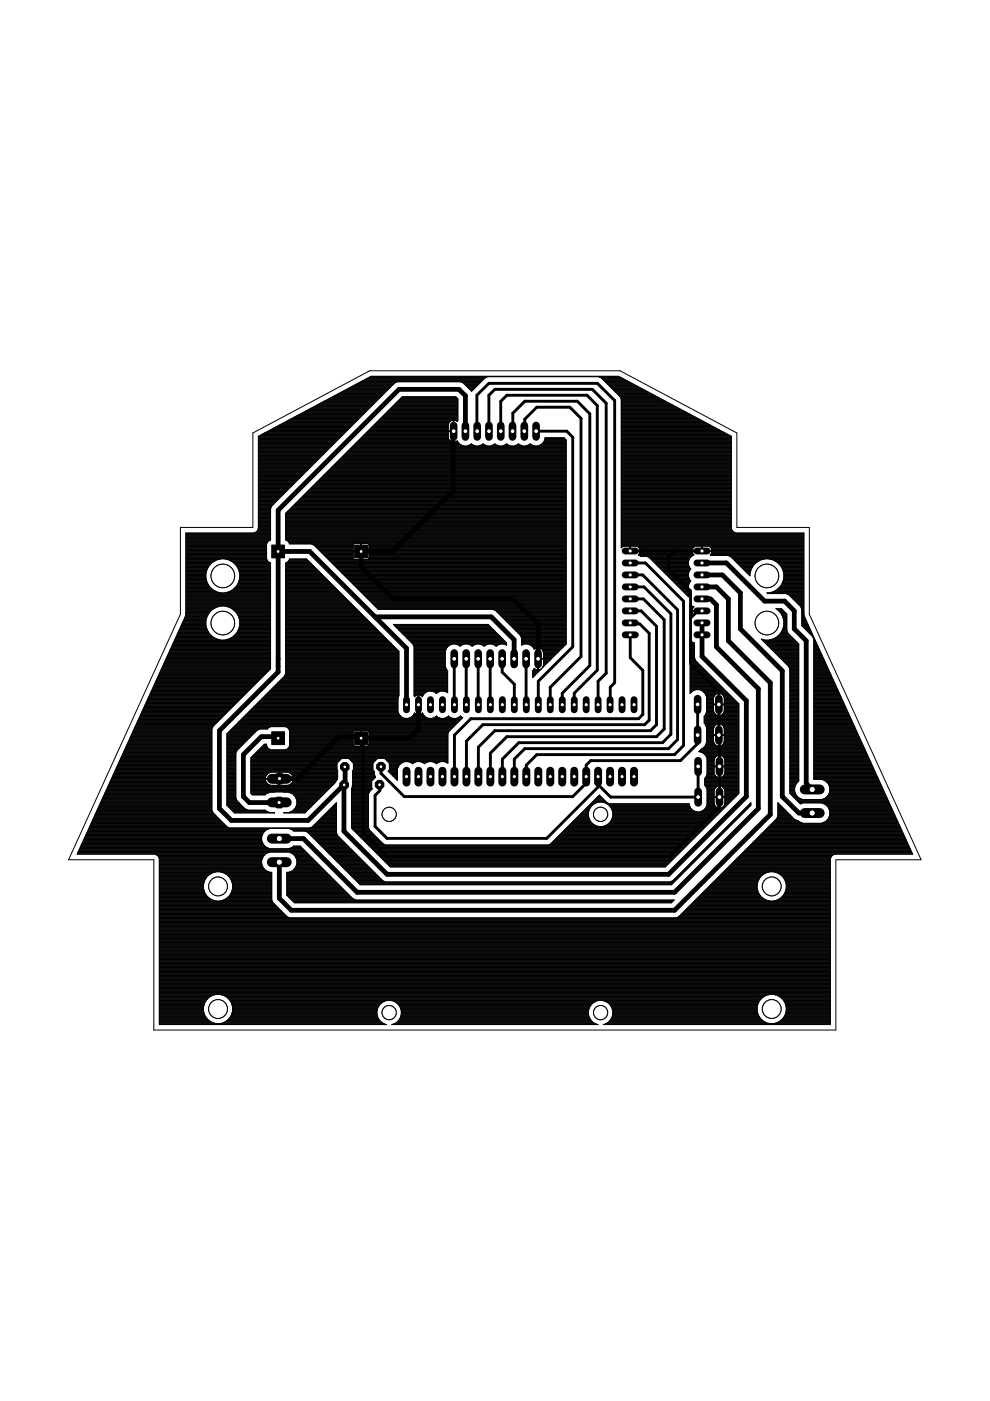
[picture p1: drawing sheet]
<svg xmlns="http://www.w3.org/2000/svg" width="210mm" height="297mm" viewBox="0 0 210 297" stroke-linecap="round" stroke-linejoin="round" font-family="sans-serif">
<path d="M96.2 91.4l-.2 .2v12.5l-12.7 12.7h-6.6l-.1 3.4 6.7 6.8h25.4l5.4 5.3v7.4M98.7 91.4v-7.5l-1.4-1.4h-12.7l-25.6 25.7v34.3l-12.5 12.4v16.5l2.6 2.5h16.2l7.9-7.8v-3.6M59 116.9h6.7l20.5 20.6v11.9M148.8 119.4h5.2l8.1 8h4.2l2.1 2.1v3.8l2.5 2.6v30.2l1.3 1.3M79.5 130.8h24.7l4.8 4.8v4.1l-.3-.3M148.8 127h1.8l1.3 1.2v8.9l8.9 8.9v25.4l-17.8 17.8h-67.3l-11.4-11.4h-5.1M148.8 132.1v7.1l9.4 9.4v20.3l-16.4 16.5h-59.7l-9.2-9.2v-9.9M148.8 121.9h4.4l3.8 3.8v7.6l8.9 8.9v26.7l3.5 3.5h2.8M148.8 124.4h3.1l2.5 2.6v8.9l8.9 8.9v27.9l-20.3 20.3h-81.2l-2.6-2.5v-7.7M59 156.5l-.4-.3h-3.2l-3.8 3.8v8.9l1.3 1.3h6.3M88.7 149.4v5.2l-1.9 1.9h-10.2l-.4-.3h-4.3l-8.9 8.9h-3.7" fill="none" stroke="#000" stroke-width="1"/>
<g fill="none" stroke="#000" stroke-width=".61">
<path d="M101.2 91.4l-.1-7.6 2.6-2.5h23l3.6 3.6v59.9l-.9 .9-.1 3.7M103.7 91.4v-7.6l1.2-1.3h20.7l2.9 3v57.2l-1.7 1.7v5M106.2 91.4v-6.3l1.3-1.3h17l2.1 2.2v56.1l-4.8 4.9v2.4M108.7 91.4v-3.8l2.6-2.5h11.1l2.7 2.6v53.4l-5.9 5.9v2.4M111.2 91.4l.1-2.5 2.5-2.6h7l2.4 2.4v50.5l-6.5 6.5v3.7M113.7 91.4h6.5l1.2 1.3v44.4l-7.3 7.3v5M133.6 116.8h15.2M133.6 119.4h3.2l8.1 8.1v30.6l-1.9 1.9h-29.2l-2.2 2.2v2.5M143 116.8l-1.2 1.3v2.5l4.6 4.7v15.4l6 6 .1 24.2-10.6 10.7h-59.8l-5.1-5.1v-19.5l-.4-.5M96.3 139.7l.1 9.7M98.8 139.7l.1 9.7M101.4 139.7v9.7"/>
<path d="M103.9 139.7l.1 9.7M106.5 139.7v2.8l2.6 2.6v4.3M111.5 139.7l.1 9.7M133.6 129.5h2.3l3.3 3.3v20.8l-1.3 1.3h-33l-3.5 3.5v6.3M133.6 127h2.8l4.4 4.4v23.2l-1.6 1.6h-31.7l-3.5 3.5v5M133.6 124.4h2.9l5.7 5.7v25.6l-1.7 1.8h-30.5l-3.5 3.5v3.7M133.6 121.9h2.7l7.4 7.4v27.5l-1.9 1.9h-30.5l-2.2 2.3v3.7M133.6 132.1l.2 .2h1.8l2 2v18.4l-.9 .9h-34.3l-3.5 3.5v7.6M133.6 134.6v4.8l2.7 2.7v9.4l-.9 .9h-35.6l-3.4 3.5v8.8M148.8 129.5h-.9l-1.5 1.6M147.9 149.4v8.2l-3.6 3.7h-19.1l-.9 .9v3.8l-2.9 2.9h-35.7l-4.9-4.9v-1.5M126.8 164.7v2.2l-10.9 10.9h-33.8l-2.6-2.6v-6.6l1-1v-1.3"/>
<path d="M148 162.5v6.5h-18.5l-2.7-2.7"/>
</g>
<g fill="none" stroke="#000" stroke-width=".21">
<path d="M78.4 79.9h24.8M78.6 79.8h52.6M127.1 79.9h4.3M54.8 92.8h17.3M54.8 99.9h10.1M54.8 99.8h10.2M54.8 99.7h10.4M54.8 99.6h10.5M54.8 99.5h10.6M54.8 99.4h10.7M54.8 99.2h10.9M54.8 99.1h11"/>
<path d="M54.8 99h11.1M54.8 98.9h11.2M54.8 98.7h11.3M54.8 98.6h11.5M54.8 98.5h11.6M54.8 98.4h11.7M54.8 98.3h11.8M54.8 98.1h11.9M54.8 98h12.1M54.8 97.9h12.2M54.8 97.8h12.3M54.8 97.7h12.4"/>
<path d="M54.8 97.5h12.6M54.8 97.4h12.7M54.8 97.3h12.8M54.8 97.2h12.9M54.8 97h13M54.8 96.9h13.1M54.8 96.8h13.3M54.8 96.7h13.4M54.8 96.6h13.5M54.8 96.5h13.6M54.8 96.3h13.8M54.8 96.2h13.9"/>
<path d="M54.8 96.1h14M54.8 96h14.1M54.8 95.8h14.2M54.8 95.7h14.4M54.8 95.6h14.5M54.8 95.5h14.6M54.8 95.4h14.7M54.8 95.2h14.8M54.8 95.1h15M54.8 95h15.1M54.8 94.9h15.2M54.8 94.8h15.3"/>
<path d="M54.8 94.6h15.4M54.8 94.5h15.6M54.8 94.4h15.7M54.8 94.3h15.8M54.8 94.2h15.9M54.8 94h16M54.8 93.9h16.2M54.8 93.8h16.3M54.8 93.7h16.4M54.8 93.6h16.5M54.8 93.4h16.6M54.8 93.3h16.8"/>
<path d="M54.8 93.2h16.9M54.8 93.1h17M54.8 93h17.1M54.8 92.7h17.4M54.8 92.6h17.5M54.8 92.5h17.6M55.1 92.4h17.4M55.3 92.2h17.3M55.5 92.1h17.3M55.7 92h17.2M56 91.9h17M56.2 91.8h16.9"/>
<path d="M56.4 91.6h16.9M56.6 91.5h16.8M56.9 91.4h16.6M57.1 91.3h16.5M57.3 91.1h16.4M57.6 91h16.3M57.8 90.9h16.2M58 90.8h16.1M58.2 90.7h16M58.5 90.6h15.8M58.7 90.4h15.8M58.9 90.3h15.7"/>
<path d="M59.1 90.2h15.6M59.4 90.1h15.4M59.6 89.9h15.4M59.8 89.8h15.3M60 89.7h15.2M60.3 89.6h15M60.5 89.5h14.9M60.7 89.3h14.8M60.9 89.2h14.8M61.2 89.1h14.6M61.4 89h14.5M61.6 88.9h14.4"/>
<path d="M61.8 88.7h14.4M62.1 88.6h14.2M62.3 88.5h14.1M62.5 88.4h14M62.8 88.2h13.8M63 88.1h13.8M63.2 88h13.7M63.4 87.9h13.6M63.7 87.8h13.4M63.9 87.7h13.3M64.1 87.5h13.3M64.3 87.4h13.2"/>
<path d="M64.6 87.3h13M64.8 87.2h12.9M65 87h12.8M65.3 86.9h12.7M65.5 86.8h12.6M65.7 86.7h12.5M65.9 86.6h12.4M66.2 86.4h12.2M66.4 86.3h12.2M66.6 86.2h12.1M66.8 86.1h12M67.1 86h11.8"/>
<path d="M67.3 85.9h11.7M67.5 85.7h11.7M67.8 85.6h11.5M68 85.5h11.4M68.2 85.4h11.3M68.4 85.2h11.3M68.6 85.1h11.2M68.9 85h11M69.1 84.9h10.9M69.3 84.8h10.8M69.4 99.9h50.6M69.6 84.6h10.6"/>
<path d="M69.6 99.8h50.4M69.7 99.7h50.3M69.8 84.5h10.6M69.8 99.6h50.2M69.9 99.5h50.1M70 84.4h10.5M70.1 99.4h49.9M70.2 99.2h49.8M70.2 84.3h10.4M70.3 99.1h49.7M70.4 99h49.6M70.5 84.2h10.2"/>
<path d="M70.5 98.9h49.5M70.7 98.7h49.3M70.7 84h10.2M70.8 98.6h49.2M70.9 98.5h49.1M70.9 83.9h10.1M71 98.4h49M71.1 98.3h48.9M71.1 83.8h10M71.3 98.1h48.7M71.4 83.7h9.8M71.4 98h48.6"/>
<path d="M71.5 97.9h48.5M71.6 83.5h9.7M71.6 97.8h48.4M71.8 97.7h48.2M71.8 83.4h9.6M71.9 97.5h48.1M72 97.4h48M72.1 83.3h9.5M72.1 97.3h47.9M72.2 97.2h47.8M72.3 83.2h9.4M72.3 97h47.7"/>
<path d="M72.5 96.9h47.5M72.5 83.1h9.3M72.6 96.8h47.4M72.7 96.7h47.3M72.7 83h9.2M72.8 96.6h47.2M73 96.5h47M73 82.8h9.1M73.1 96.3h46.9M73.2 96.2h46.8M73.2 82.7h9M73.3 96.1h46.7"/>
<path d="M73.4 82.6h8.9M73.4 96h46.6M73.6 95.8h46.4M73.6 82.5h8.8M73.7 95.7h46.3M73.8 95.6h46.2M73.9 82.3h8.6M73.9 95.5h46.1M74 95.4h46M74.1 82.2h8.6M74.2 95.2h45.8M74.3 95.1h45.7"/>
<path d="M74.3 82.1h8.5M74.4 95h45.6M74.5 94.9h45.5M74.5 82h8.4M74.7 94.8h45.3M74.8 94.6h45.2M74.8 81.9h8.2M74.9 94.5h23.3M75 81.7h8.1M75 94.4h22.9M75.1 94.3h22.6M75.2 81.6h8.1"/>
<path d="M75.2 94.2h22.3M75.4 94h22M75.5 81.5h7.9M75.5 93.9h21.8M75.6 93.8h21.5M75.7 81.4h7.8M75.7 93.7h20M75.8 93.6h19.7M75.9 81.3h7.7M76 93.4h19.4M76.1 93.3h19.1M76.1 81.1h7.7"/>
<path d="M76.2 93.2h19M76.3 93.1h18.8M76.3 81h7.8M76.5 93h18.6M76.6 92.8h18.4M76.6 80.9h25.4M76.7 92.7h18.3M76.8 92.6h18.2M76.8 80.8h25.4M76.9 92.5h18.1M77 92.4h18M77 80.6h25.3"/>
<path d="M77.2 92.2h17.8M77.3 80.5h25.1M77.3 92.1h17.7M77.4 92h17.6M77.5 80.4h25M77.5 91.9h17.5M77.7 91.8h17.3M77.7 80.3h25M77.8 91.6h17.2M77.9 91.5h18.3v2.3M77.9 80.2h24.9M78 91.4h18.1"/>
<path d="M78.1 91.3h16.9M78.2 80.1h24.8M78.3 91.1h16.7M78.4 91h16.6M78.5 90.9h16.5M78.6 90.8h16.4M78.7 90.7h16.3M78.9 90.6h16.1M79 90.4h16M79.1 90.3h15.9M79.2 90.2h15.8M79.4 90.1h15.6"/>
<path d="M79.5 89.9h15.6M79.6 89.8h15.5M79.7 89.7h15.4M79.8 89.6h15.4M79.9 89.5h15.4M80.1 89.3h15.3M80.2 89.2h15.4M80.3 89.1h15.6M80.4 89h16.7M80.6 88.9h16.5M80.7 88.7h16.4M80.8 88.6h16.3"/>
<path d="M80.9 88.5h16.2M81 88.4h16.1M81.2 88.2h15.9M81.3 88.1h15.8M81.4 88h15.7M81.5 87.9h15.6M81.6 87.8h15.5M81.8 87.7h15.3M81.9 87.5h15.2M82 87.4h15.1M82.1 87.3h15M82.2 87.2h14.9"/>
<path d="M82.4 87h14.7M82.5 86.9h14.6M82.6 86.8h14.5M82.7 86.7h14.4M82.8 86.6h14.3M83 86.4h14.1M83.1 86.3h14M83.2 86.2h13.9M83.3 86.1h13.8M83.4 86h13.7M83.6 85.9h13.5M83.7 85.7h13.4"/>
<path d="M83.8 85.6h13.3M83.9 85.5h13.2M84.1 85.4h13M84.2 85.2h12.9M84.3 85.1h12.8M84.4 85h12.7M84.5 84.9h12.6M84.6 84.8h12.5M84.8 84.6h12.3M84.9 84.5h12.1M85 84.4h11.9M85.1 84.3h11.7"/>
<path d="M85.3 84.2h11.3M95 91.5v1.2M95 92.7l.1 .4M95.1 93.1l.5 .5 .5 .2M95.3 89.5l-.2 .4M95.9 89.1l-.6 .4M96.1 89.1h.1M96.1 89.1h-.2M96.1 93.8h.1M96.1 89.1v4.7M96.1 92.8h.1M96.1 93.7h.1"/>
<path d="M96.1 93.6h.1M96.1 93.4h.1M96.1 93.3h.1M96.1 93.2h.1M96.1 93.1h.1M96.1 93h.1M96.1 92.7h.1M96.1 92.6h.1M96.1 92.5h.1M96.1 92.4h.1M96.1 92.2h.1M96.1 92.1h.1"/>
<path d="M96.1 92h.1M96.1 91.9h.1M96.1 91.8h.1M96.1 91.6h.1M96.1 91.3h.1M96.1 91.1h.1M96.1 91h.1M96.1 90.9h.1M96.1 90.8h.1M96.1 90.7h.1M96.1 90.6h.1M96.1 90.4h.1"/>
<path d="M96.1 90.3h.1M96.1 90.2h.1M96.1 90.1h.1M96.1 89.9h.1M96.1 89.8h.1M96.1 89.7h.1M96.1 89.6h.1M96.1 89.5h.1M96.1 89.3h.1M96.1 89.2h.1M96.2 89.1h.1M96.2 89.1v2.3h-1.2l.1-1.5"/>
<path d="M96.2 93.8h.1M96.3 93.8l.7-.3a1.85 1.85 0 0 0 2.9 .6 1.79 1.79 0 0 0 2.5 0 1.79 1.79 0 0 0 2.5 0 1.79 1.79 0 0 0 2.5 0 1.79 1.79 0 0 0 2.5 0 1.79 1.79 0 0 0 2.5 0 1.88 1.88 0 0 0 2 .3 1.88 1.88 0 0 0 1.2-1.6h4l.4 .5v43.3l-5 5 .1-.3M96.3 89.1l.6 .2M96.5 89.1h.6M96.7 93.7h.3M96.8 89.2h.2M96.9 93.6h.1M96.9 89.3l.1 .1M97 89.4l.1-4.8-.5-.5h-11.3l-24.7 24.7v5.7l.3 .1M97.8 81h4.1M98.1 81.1h3.7M98.3 81.3h3.4"/>
<path d="M98.4 81.4h3.2M98.5 81.5h3M98.7 81.6h2.6M98.8 81.7h2.4M98.9 81.9h2.2M99 82h2M99.1 94.5h1.6M99.1 82.1h1.7M99.3 82.2h1.4M99.4 82.3h1.2M99.4 94.4h1M99.5 82.5h1"/>
<path d="M99.6 82.6h.8M99.7 94.3h.5M99.7 82.7h.5M99.8 94.2h.2M99.9 82.8h.2M100 83h.1M100 83l2.9-2.9 .5-.2h23.5l.6 .2 4 4 .2 .5M100 83l-1.8-1.8-.6-.3h-13.3l-.6 .3-25.6 25.6M101.6 94.5h1.6M101.9 94.4h1M102.2 94.3h.5M102.3 94.2h.2"/>
<path d="M104.1 94.5h1.6M104.4 94.4h1M104.7 94.3h.5M104.9 94.2h.1M106.6 94.5h1.6M106.9 94.4h1M107.2 94.3h.5M107.4 94.2h.1M109.1 94.5h1.6M109.4 94.4h1M109.7 94.3h.5M109.9 94.2h.1"/>
<path d="M111.6 94.5h1.6M111.9 94.4h1M112.2 94.3h.4M112.4 94.2h.1M114.1 94.5h5.9M114.4 94.4h5.6M114.7 94.3h5.3M114.9 94.2h5.1M115 94h5M115.1 93.9h4.9M115.2 93.8h4.8M115.3 93.7h4.7"/>
<path d="M115.4 93.6h4.6M115.4 93.4h4.6M115.4 93.3h4.6M115.5 93.2h4.5M115.5 93.1h4.3M115.6 93h4.1M127.4 80.1h4.3M127.6 80.2h4.3M127.7 80.3h4.4M127.8 80.4h4.6M127.9 80.5h4.7M128 80.6h4.8"/>
<path d="M128.1 80.8h4.9M128.3 80.9h5M128.4 81h5.1M128.5 81.1h5.2M128.6 81.3h5.3M128.8 81.4h5.4M128.9 81.5h5.5M129 81.6h5.6M129.1 81.7h5.8M129.2 81.9h5.9M129.3 82h6M129.5 82.1h6"/>
<path d="M129.6 82.2h6.2M129.7 82.3h6.3M129.8 82.5h6.4M130 82.6h6.4M130.1 82.7h6.6M130.2 82.8h6.7M130.3 83h6.8M130.4 83.1h7M130.6 83.2h7M130.7 83.3h7.1M130.8 83.4h7.2M130.9 83.5h7.3"/>
<path d="M131 83.7h7.5M131.2 83.8h7.5M131.3 83.9h7.6M131.4 84h7.7M131.5 84.2h7.9M131.6 84.3h8M131.6 84.4h8.2M131.7 84.5h8.4M131.7 91.5h21.5M131.7 92.8h23.4M131.7 84.6v31.5M131.7 99.9h23.4"/>
<path d="M131.7 99.8h23.4M131.7 99.7h23.4M131.7 99.6h23.4M131.7 99.5h23.4M131.7 99.4h23.4M131.7 99.2h23.4M131.7 99.1h23.4M131.7 99h23.4M131.7 98.9h23.4M131.7 98.7h23.4M131.7 98.6h23.4M131.7 98.5h23.4"/>
<path d="M131.7 98.4h23.4M131.7 98.3h23.4M131.7 98.1h23.4M131.7 98h23.4M131.7 97.9h23.4M131.7 97.8h23.4M131.7 97.7h23.4M131.7 97.5h23.4M131.7 97.4h23.4M131.7 97.3h23.4M131.7 97.2h23.4M131.7 97h23.4"/>
<path d="M131.7 96.9h23.4M131.7 96.8h23.4M131.7 96.7h23.4M131.7 96.6h23.4M131.7 96.5h23.4M131.7 96.3h23.4M131.7 96.2h23.4M131.7 96.1h23.4M131.7 96h23.4M131.7 95.8h23.4M131.7 95.7h23.4M131.7 95.6h23.4"/>
<path d="M131.7 95.5h23.4M131.7 95.4h23.4M131.7 95.2h23.4M131.7 95.1h23.4M131.7 95h23.4M131.7 94.9h23.4M131.7 94.8h23.4M131.7 94.6h23.4M131.7 94.5h23.4M131.7 94.4h23.4M131.7 94.3h23.4M131.7 94.2h23.4"/>
<path d="M131.7 94h23.4M131.7 93.9h23.4M131.7 93.8h23.4M131.7 93.7h23.4M131.7 93.6h23.4M131.7 93.4h23.4M131.7 93.3h23.4M131.7 93.2h23.4M131.7 93.1h23.4M131.7 93h23.4M131.7 92.7h23.4M131.7 92.6h23.4"/>
<path d="M131.7 92.5h23.3M131.7 92.4h23.1M131.7 92.2h22.9M131.7 92.1h22.6M131.7 92h22.4M131.7 91.9h22.2M131.7 91.8h21.9M131.7 91.6h21.7M131.7 91.4h21.3M131.7 91.3h21.1M131.7 91.1h20.8M131.7 91h20.6"/>
<path d="M131.7 90.9h20.4M131.7 90.8h20.1M131.7 90.7h19.9M131.7 90.6h19.7M131.7 90.4h19.5M131.7 90.3h19.2M131.7 90.2h19M131.7 90.1h18.8M131.7 89.9h18.6M131.7 89.8h18.3M131.7 89.7h18.1M131.7 89.6h17.9"/>
<path d="M131.7 89.5h17.7M131.7 89.3h17.4M131.7 89.2h17.2M131.7 89.1h17M131.7 89h16.7M131.7 88.9h16.5M131.7 88.7h16.3M131.7 88.6h16.1M131.7 88.5h15.8M131.7 88.4h15.6M131.7 88.2h15.4M131.7 88.1h15.2"/>
<path d="M131.7 88h14.9M131.7 87.9h14.7M131.7 87.8h14.5M131.7 87.7h14.2M131.7 87.5h14M131.7 87.4h13.8M131.7 87.3h13.6M131.7 87.2h13.4M131.7 87h13.1M131.7 86.9h12.9M131.7 86.8h12.7M131.7 86.7h12.4"/>
<path d="M131.7 86.6h12.2M131.7 86.4h12M131.7 86.3h11.8M131.7 86.2h11.5M131.7 86.1h11.3M131.7 86h11.1M131.7 85.9h10.9M131.7 85.7h10.6M131.7 85.6h10.4M131.7 85.5h10.2M131.7 85.4h9.9M131.7 85.2h9.7"/>
<path d="M131.7 85.1h9.5M131.7 85h9.3M131.7 84.9h9M131.7 84.8h8.8M131.7 84.6h8.6M155.1 92.5l-23.9-12.7h-52.5l-23.9 12.7v19.6l-.2 .4M155.1 92.5v19.6l.1 .4M39.4 118.5h7.3M39.4 116.8h17.1M39.4 117h17.1M39.4 115.8h17.1M39.4 117.9h17.1"/>
<path d="M39.4 120h4.9M39.4 119.8h5M39.4 119.7h5.1M39.4 119.6h5.3M39.4 119.5h5.4M39.4 119.4h5.5M39.4 119.3h5.6M39.4 119.1h5.8M39.4 119h6M39.4 118.9h6.2M39.4 118.8h6.4M39.4 118.6h6.8"/>
<path d="M39.4 118.4h17.1M39.4 118.3h17.1M39.4 118.2h17.1M39.4 118h17.1M39.4 117.8h17.1M39.4 117.7h17.1M39.4 117.6h17.1M39.4 117.4h17.1M39.4 117.3h17.1M39.4 117.2h17.1M39.4 117.1h17.1M39.4 116.7h17.1"/>
<path d="M39.4 116.6h17.1M39.4 116.5h17.1M39.4 116.4h17.1M39.4 116.2h17.1M39.4 116.1h17.1M39.4 116h17.1M39.4 115.9h17.1M39.4 115.6h17.1M39.4 115.5h17.1M39.4 115.4h17.1M39.4 115.3h17.2M39.4 115.1h17.2"/>
<path d="M39.4 115h17.3M39.4 114.9h17.3M39.4 114.8h17.5M39.4 114.7h17.6M39.4 114.6h17.8M39.4 114.4h18M39.4 114.3h18M39.4 114.2h18M39.4 114.1h18M39.4 113.9h18M39.4 113.8h18M39.4 113.7h18"/>
<path d="M39.4 113.6h18M39.4 113.5h18M39.4 113.3h18M39.4 113.2h18M39.4 113.1h18M47.8 118.5h8.7M48.2 118.6h8.4M48.7 118.8h7.9M48.9 118.9h7.8M49.1 119h7.7M49.3 119.1h7.6M49.5 119.3h7.6"/>
<path d="M49.6 119.4h7.8M49.7 119.5h7.7M49.8 119.6h7.6M50 119.7h7.4M50.1 119.8h7.3M50.2 120h7.2M54.2 112.9h3.2M54.4 112.7h3M54.5 112.6h2.9M54.6 112.5h2.8M54.6 112.5l-.8 .5M54.7 112.4h2.7"/>
<path d="M54.7 112.2h2.7M54.8 112.1h2.6M54.8 112h2.6M54.8 111.9h2.6M54.8 111.8h2.6M54.8 111.7h2.6M54.8 111.5h2.6M54.8 111.4h2.6M54.8 111.3h2.6M54.8 111.2h2.6M54.8 111h2.6M54.8 110.9h2.6"/>
<path d="M54.8 110.8h2.6M54.8 110.7h2.6M54.8 110.6h2.6M54.8 110.4h2.6M54.8 110.3h2.6M54.8 110.2h2.6M54.8 110.1h2.6M54.8 110h2.6M54.8 109.8h2.6M54.8 109.7h2.6M54.8 109.6h2.6M54.8 109.5h2.6"/>
<path d="M54.8 109.4h2.6M54.8 109.2h2.6M54.8 109.1h2.6M54.8 109h2.6M54.8 108.9h2.6M54.8 108.8h2.6M54.8 108.6h2.6M54.8 108.5h2.6M54.8 108.4h2.6M54.8 108.3h2.6M54.8 108.2h2.6M54.8 108h2.6"/>
<path d="M54.8 107.9h2.6M54.8 107.8h2.6M54.8 107.7h2.6M54.8 107.5h2.7M54.8 107.4h2.8M54.8 107.3h2.8M54.8 107.2h2.9M54.8 107.1h3M54.8 107h3.1M54.8 106.8h3.3M54.8 106.7h3.4M54.8 106.6h3.5"/>
<path d="M54.8 106.5h3.6M54.8 106.3h3.7M54.8 106.2h3.9M54.8 106.1h4M54.8 106h4.1M54.8 105.9h4.2M54.8 105.7h4.3M54.8 105.6h4.5M54.8 105.5h4.6M54.8 105.4h4.7M54.8 105.3h4.8M54.8 105.1h5"/>
<path d="M54.8 105h5.1M54.8 104.9h5.2M54.8 104.8h5.3M54.8 104.6h5.4M54.8 104.5h5.5M54.8 104.4h5.7M54.8 104.3h5.8M54.8 104.2h5.9M54.8 104.1h6M54.8 103.9h6.2M54.8 103.8h6.3M54.8 103.7h6.4"/>
<path d="M54.8 103.6h6.5M54.8 103.4h6.6M54.8 103.3h6.8M54.8 103.2h6.9M54.8 103.1h7M54.8 103h7.1M54.8 102.8h7.2M54.8 102.7h7.4M54.8 102.6h7.5M54.8 102.5h7.6M54.8 102.4h7.7M54.8 102.2h7.8"/>
<path d="M54.8 102.1h8M54.8 102h8.1M54.8 101.9h8.2M54.8 101.8h8.3M54.8 101.6h8.4M54.8 101.5h8.6M54.8 101.4h8.7M54.8 101.3h8.8M54.8 101.2h8.9M54.8 101h9M54.8 100.9h9.2M54.8 100.8h9.3"/>
<path d="M54.8 100.7h9.4M54.8 100.6h9.5M54.8 100.4h9.7M54.8 100.3h9.8M54.8 100.2h9.9M54.8 100.1h10M56.7 118.9l.7 .5M57 114.6l-.5 .8v3.1l.2 .4M57.4 113h-18v17.5M57.4 119.4v22.4M58.1 106.8l-.5 .5-.2 .6v6.6l-.4 .1M60.6 119.4v23.4l-.3 .6"/>
<path d="M60.6 113h59.4M60.6 120h5.9M60.6 119.8h5.7M60.6 119.7h5.6M60.6 119.6h5.5M60.6 119.5h5.4M60.6 119.4h5.2M60.6 114.4h59.4M60.6 114.3h59.4M60.6 114.2h59.4M60.6 114.1h59.4M60.6 113.9h59.4"/>
<path d="M60.6 113.8h59.4M60.6 113.7h59.4M60.6 113.6h59.4M60.6 113.5h59.4M60.6 113.3h59.4M60.6 113.2h59.4M60.6 113.1h59.4M60.6 112.9h59.4M60.6 112.7h59.4M60.6 112.6h59.4M60.6 112.5h59.4M60.6 112.4h59.4"/>
<path d="M60.6 112.2h59.4M60.6 112.1h59.4M60.6 112h59.4M60.6 111.9h59.4M60.6 111.8h59.4M60.6 111.7h59.4M60.6 111.5h59.4M60.6 111.4h59.4M60.6 111.3h59.4M60.6 111.2h59.4M60.6 111h59.4M60.6 110.9h59.4"/>
<path d="M60.6 110.8h59.4M60.6 110.7h59.4M60.6 110.6h59.4M60.6 110.4h59.4M60.6 110.3h59.4M60.6 110.2h59.4M60.6 110.1h59.4M60.6 110h59.4M60.6 109.8h59.4M60.6 109.7h59.4M60.6 109.6h59.4M60.6 109.5h59.4"/>
<path d="M60.6 109.4h59.4M60.6 109.2h59.4M60.6 109.1h59.4M60.6 109h59.4M60.6 108.9h59.4M60.7 108.8h59.3M60.7 114.6h59.3M60.8 108.6h59.2M60.8 119.3h4.9M60.9 108.5h59.1M60.9 114.6l.5 .7h4.6l.6 .3 13.6 13.6h24.3l.6 .2 5.3 5.3 .2 .6M61 114.7h59"/>
<path d="M61 119.1h4.6M61 108.4h59M61.1 114.8h58.9M61.1 119h4.4M61.1 108.3h58.9M61.2 114.9h58.8M61.2 118.9l-.6 .5M61.2 118.9l.2-.4h3.6l13.6 13.6M61.2 118.9h4.2M61.3 108.2h58.7M61.3 115h58.7M61.3 118.8h4"/>
<path d="M61.3 115.1h58.7M61.3 118.6h3.8M61.4 115.3h13.7M61.4 108h58.6M61.5 107.9h58.5M61.6 107.8h58.4M61.7 107.7h58.3M61.8 107.5h58.2M62 107.4h58M62.1 107.3h57.9M62.2 107.2h57.8M62.3 107.1h57.7"/>
<path d="M62.5 107h57.5M62.6 106.8h57.4M62.7 106.7h57.3M62.8 106.6h57.2M62.9 106.5h57.1M63.1 106.3h56.9M63.2 106.2h56.8M63.3 106.1h56.7M63.4 106h56.6M63.5 105.9h56.5M63.7 105.7h56.3M63.8 105.6h56.2"/>
<path d="M63.9 105.5h56.1M64 105.4h56M64.2 105.3h55.8M64.3 105.1h55.7M64.4 105h55.6M64.5 104.9h55.5M64.6 104.8h55.4M64.7 104.6h55.3M64.9 104.5h55.1M65 104.4h55M65.1 104.3h54.9M65.2 104.2h54.8"/>
<path d="M65.4 104.1h54.6M65.5 103.9h54.5M65.6 103.8h54.4M65.7 103.7h54.3M65.8 103.6h54.2M66 103.4h54M66.1 103.3h53.9M66.1 115.4h8.8M66.2 103.2h53.8M66.3 103.1h53.7M66.4 115.5h8.5M66.4 103h53.6"/>
<path d="M66.6 102.8h53.4M66.6 115.6h8.3M66.7 102.7h53.3M66.8 115.8h8.1M66.8 102.6h53.2M66.9 115.9h8M66.9 102.5h53.1M67 116h7.9M67.1 102.4h52.9M67.1 116.1h7.8M67.2 102.2h52.8M67.2 116.2h7.7"/>
<path d="M67.3 102.1h52.7M67.4 116.4h7.5M67.4 102h52.6M67.5 116.5h7.4M67.5 101.9h52.5M67.6 116.6h7.3M67.6 101.8h52.4M67.7 116.7h7.2M67.8 101.6h52.2M67.8 116.8h52.2M67.9 101.5h52.1M68 117h52"/>
<path d="M68 101.4h52M68.1 117.1h6.8M68.1 101.3h51.9M68.2 117.2h6.7M68.2 101.2h51.8M68.3 117.3h6.6M68.4 101h51.6M68.5 117.4h6.4M68.5 100.9h51.5M68.6 117.6h6.3M68.6 100.8h51.4M68.7 117.7h6.2"/>
<path d="M68.7 100.7h51.3M68.8 117.8h6.1M68.9 100.6h51.1M68.9 117.9h6M69 100.4h51M69 118h5.9M69.1 100.3h50.9M69.2 118.2h5.7M69.2 100.2h50.8M69.3 118.3h5.6M69.3 100.1h50.7M69.4 118.4h5.5"/>
<path d="M69.5 118.5h5.5M69.7 118.6h50.3M69.8 118.8h50.2M69.9 118.9h50.1M70 119h50M70.1 119.1h49.9M70.3 119.3h49.7M70.4 119.4h49.6M70.5 119.5h49.5M70.6 119.6h49.4M70.7 119.7h49.3M70.9 119.8h49.1"/>
<path d="M71 120h49M74.9 117v1.4M74.9 118.4l.1 .1M75 115.4l-.1 1.4M75.1 115.3h1.4v3.3l-1.5-.1M75.1 115.3l-.1 .1M76.5 118.5h.1M76.5 115.8h.1M76.5 117.9h.1M76.5 118.4h.1M76.5 118.3h.1M76.5 118.2h.1"/>
<path d="M76.5 118h.1M76.5 117.8h.1M76.5 117.7h.1M76.5 117.6h.1M76.5 117.4h.1M76.5 117.3h.1M76.5 117.2h.1M76.5 117.1h.1M76.5 116.7h.1M76.5 116.6h.1M76.5 116.5h.1M76.5 116.4h.1"/>
<path d="M76.5 116.2h.1M76.5 116.1h.1M76.5 116h.1M76.5 115.9h.1M76.5 115.6h.1M76.5 115.5h.1M76.5 115.4h.1M76.5 115.3h.1M78 115.3h-1.4v3.3l1.5-.1M78 115.3l.2 .1M78 115.3h42M78.1 118.5h41.9"/>
<path d="M78.2 115.4v1.4M78.2 115.4h41.8M78.2 118.4l-.1 .1M78.2 118.4h41.8M78.2 117v1.4M78.2 115.8h41.8M78.2 117.9h41.8M78.2 118.3h41.8M78.2 118.2h41.8M78.2 118h41.8M78.2 117.8h41.8M78.2 117.7h41.8"/>
<path d="M78.2 117.6h41.8M78.2 117.4h41.8M78.2 117.3h41.8M78.2 117.2h41.8M78.2 117.1h41.8M78.2 116.7h41.8M78.2 116.6h41.8M78.2 116.5h41.8M78.2 116.4h41.8M78.2 116.2h41.8M78.2 116.1h41.8M78.2 116h41.8"/>
<path d="M78.2 115.9h41.8M78.2 115.6h41.8M78.2 115.5h41.8M131.7 113h38.7l.1 17.5M131.7 115.8h38.7M131.7 116.1h.1M131.7 116h.2M131.7 115.9h.4M131.7 115.6h38.7M131.7 115.5h38.7M131.7 115.4h38.7M131.7 115.3h38.7"/>
<path d="M131.7 115.1h38.7M131.7 115h38.7M131.7 114.9h38.7M131.7 114.8h38.7M131.7 114.7h38.7M131.7 114.6h38.7M131.7 114.4h38.7M131.7 114.3h38.7M131.7 114.2h38.7M131.7 114.1h38.7M131.7 113.9h38.7M131.7 113.8h38.7"/>
<path d="M131.7 113.7h38.7M131.7 113.6h38.7M131.7 113.5h38.7M131.7 113.3h38.7M131.7 113.2h38.7M131.7 113.1h38.7M131.7 112.9h24M131.7 112.7h23.8M131.7 112.6h23.7M131.7 112.5h23.6M131.7 112.4h23.5M131.7 112.2h23.5"/>
<path d="M131.7 112.1h23.4M131.7 112h23.4M131.7 111.9h23.4M131.7 111.8h23.4M131.7 111.7h23.4M131.7 111.5h23.4M131.7 111.4h23.4M131.7 111.3h23.4M131.7 111.2h23.4M131.7 111h23.4M131.7 110.9h23.4M131.7 110.8h23.4"/>
<path d="M131.7 110.7h23.4M131.7 110.6h23.4M131.7 110.4h23.4M131.7 110.3h23.4M131.7 110.2h23.4M131.7 110.1h23.4M131.7 110h23.4M131.7 109.8h23.4M131.7 109.7h23.4M131.7 109.6h23.4M131.7 109.5h23.4M131.7 109.4h23.4"/>
<path d="M131.7 109.2h23.4M131.7 109.1h23.4M131.7 109h23.4M131.7 108.9h23.4M131.7 108.8h23.4M131.7 108.6h23.4M131.7 108.5h23.4M131.7 108.4h23.4M131.7 108.3h23.4M131.7 108.2h23.4M131.7 108h23.4M131.7 107.9h23.4"/>
<path d="M131.7 107.8h23.4M131.7 107.7h23.4M131.7 107.5h23.4M131.7 107.4h23.4M131.7 107.3h23.4M131.7 107.2h23.4M131.7 107.1h23.4M131.7 107h23.4M131.7 106.8h23.4M131.7 106.7h23.4M131.7 106.6h23.4M131.7 106.5h23.4"/>
<path d="M131.7 106.3h23.4M131.7 106.2h23.4M131.7 106.1h23.4M131.7 106h23.4M131.7 105.9h23.4M131.7 105.7h23.4M131.7 105.6h23.4M131.7 105.5h23.4M131.7 105.4h23.4M131.7 105.3h23.4M131.7 105.1h23.4M131.7 105h23.4"/>
<path d="M131.7 104.9h23.4M131.7 104.8h23.4M131.7 104.6h23.4M131.7 104.5h23.4M131.7 104.4h23.4M131.7 104.3h23.4M131.7 104.2h23.4M131.7 104.1h23.4M131.7 103.9h23.4M131.7 103.8h23.4M131.7 103.7h23.4M131.7 103.6h23.4"/>
<path d="M131.7 103.4h23.4M131.7 103.3h23.4M131.7 103.2h23.4M131.7 103.1h23.4M131.7 103h23.4M131.7 102.8h23.4M131.7 102.7h23.4M131.7 102.6h23.4M131.7 102.5h23.4M131.7 102.4h23.4M131.7 102.2h23.4M131.7 102.1h23.4"/>
<path d="M131.7 102h23.4M131.7 101.9h23.4M131.7 101.8h23.4M131.7 101.6h23.4M131.7 101.5h23.4M131.7 101.4h23.4M131.7 101.3h23.4M131.7 101.2h23.4M131.7 101h23.4M131.7 100.9h23.4M131.7 100.8h23.4M131.7 100.7h23.4"/>
<path d="M131.7 100.6h23.4M131.7 100.4h23.4M131.7 100.3h23.4M131.7 100.2h23.4M131.7 100.1h23.4M132.5 115.8l-.8 .3M133.5 115.8v1l2.2-.1M133.5 116.7h.2M133.5 116.6h.2M133.5 116.5h.2M133.5 116.4h.2M133.5 116.2h.2"/>
<path d="M133.5 116.1h.2M133.5 116h.2M133.5 115.9h.2M133.7 116.8h15.1M133.7 115.8v1.1h2M134.8 115.8a1.01 1.01 0 0 1 .9 .9M135.1 115.9h12.2M135.3 116h11.8M135.4 117.7h11.7M135.4 117.6h11.6M135.5 116.1h11.5M135.6 117.4h11.3"/>
<path d="M135.6 116.2h11.3M135.6 117.3h11.3M135.6 116.4h11.2M135.7 117.2l-.4 .5 .4 .1M135.7 117.8h11.1M135.7 117.2h11.1M135.7 116.5h11.1M135.7 117.8l.2 .2M135.7 117.1v.1M135.7 117.1h11M135.7 116.6h11M135.7 117h11"/>
<path d="M135.7 116.9v.2M135.7 116.9h.1M135.7 116.7h11M135.8 117.9h10.8M137.1 118l.5 .2M137.3 118h9.2M137.6 118.2h8.8M137.6 118.2l8.1 8.1M137.7 118.3h8.6M137.9 118.4h8.3M138 118.5h8.2M138.1 118.6h8"/>
<path d="M138.2 118.8h7.8M138.3 118.9h7.7M138.5 119h7.5M138.6 119.1h7.4M138.7 119.3h7.3M138.8 119.4h7.2M138.9 119.5h7.1M139.1 119.6h6.9M139.2 119.7h6.8M139.3 119.8h6.7M139.4 120h6.7M146 119.7l.5 .9-.5 .9"/>
<path d="M146 119v.7M146.7 116.7h4.3M146.7 116.9h.1M146.7 116.9v.2M146.7 117.1l.1 .1M146.7 117.8l-.5 .5-.2 .7M146.8 117.2l.4 .5-.5 .1M147.7 115.8a1 1 0 0 0-1 .9M148.8 115.8v1.1h-2.1M148.8 116.7h.1M148.8 116.6h.1M148.8 116.5h.1"/>
<path d="M148.8 116.4h.1M148.8 116.2h.1M148.8 116.1h.1M148.8 116h.1M148.8 115.9h.1M148.9 116.8h21.5M148.9 115.8v1.1h2.1M150 115.8l.6 .2 .4 .7M150.4 115.9h20M150.6 116h19.8M150.6 117.7h19.8M150.7 117.6h19.7"/>
<path d="M150.7 116.1h19.7M150.8 117.4h19.6M150.8 116.2h19.6M150.9 117.3h19.5M150.9 116.4h19.5M150.9 117.2h19.5M150.9 116.5h19.5M151 117.1l-.4 .6 3.7 .1 .6 .2 4.1 4.1v-.5M151 117.1h19.4M151 116.6h19.4M151 117h19.4M151 116.9v.2"/>
<path d="M151 116.9h.1M151 116.7h19.4M154.4 117.8h16M154.7 117.9h15.7M155 118h15.4M155.1 118.2h15.3M155.2 118.3h15.2M155.2 112.5l.8 .5M155.3 118.4h15.1M155.4 118.5h6.7M155.6 118.6h6M155.7 118.8h5.5"/>
<path d="M155.8 118.9h5.2M155.9 119h4.9M156 119.1h4.6M156.2 119.3h4.2M156.3 119.4h4M156.4 119.5h3.7M156.5 119.6h3.5M156.7 119.7h3.2M156.8 119.8h3M156.9 120h2.8M163.1 118.5h7.3M163.6 118.6h6.8"/>
<path d="M164 118.8h6.4M164.2 118.9h6.2M164.4 119h6M164.6 119.1h5.8M164.8 119.3h5.6M165 119.4h5.4M165.1 119.5h5.3M165.2 119.6h5.2M165.3 119.7h5.1M165.4 119.8h5M165.5 120h4.9M35.1 140h22.3"/>
<path d="M35.1 139.9h22.3M35.2 139.8h22.2M35.2 139.6h22.2M35.3 139.5h22.1M35.3 139.4h22.1M35.4 139.3h22M35.5 139.1h21.9M35.5 139h21.9M35.6 138.9h21.8M35.6 138.8h21.8M35.7 138.7h21.7M35.7 138.6h21.7"/>
<path d="M35.8 138.4h21.6M35.8 138.3h21.6M35.9 138.2h21.5M35.9 138.1h21.5M36 137.9h21.4M36.1 137.8h21.3M36.1 137.7h21.3M36.2 137.6h21.2M36.2 137.5h21.2M36.3 137.4h21.1M36.3 137.2h21.1M36.4 137.1h21"/>
<path d="M36.4 137h21M36.5 136.9h20.9M36.6 136.7h20.8M36.6 136.6h20.8M36.7 136.5h20.7M36.7 136.4h20.7M36.8 136.2h20.6M36.8 136.1h20.6M36.9 136h20.5M36.9 135.9h20.5M37 135.8h20.4M37 135.7h9.6"/>
<path d="M37.1 135.5h9.1M37.1 135.4h8.7M37.2 135.3h8.4M37.3 135.2h8.1M37.3 135h7.9M37.4 134.9h7.6M37.4 134.8h7.5M37.5 134.7h7.2M37.5 134.6h7.1M37.6 134.5h6.9M37.7 134.3h6.7M37.7 134.2h6.6"/>
<path d="M37.8 134.1h6.4M37.8 134h6.4M37.9 133.8h6.2M37.9 133.7h6.1M38 133.6h6M38 133.5h5.9M38.1 133.4h5.8M38.1 133.2h5.7M38.2 133.1h5.6M38.2 133h5.6M38.3 132.9h5.4M38.4 132.8h5.3"/>
<path d="M38.4 132.6h5.3M38.5 132.5h5.1M38.5 132.4h5.1M38.6 132.3h5M38.7 132.2h4.9M38.7 132h4.9M38.8 131.9h4.8M38.8 131.8h4.8M38.9 131.7h4.7M38.9 131.6h4.8M39 131.4h4.7M39 131.3h4.7"/>
<path d="M39.1 131.2h4.7M39.1 131.1h4.7M39.2 131h4.6M39.2 130.9l-22.9 50.2h40M39.2 130.9h.1M39.2 130.8h4.7M39.3 130.7h4.6M39.3 130.6h4.7M39.4 130.5l-.2 .4M39.4 130.5h4.6M39.4 129.6h5.2M39.4 130.3h4.7"/>
<path d="M39.4 130.2h4.8M39.4 130.1h4.8M39.4 130h4.9M39.4 129.9h5M39.4 129.8h5.1M39.4 129.5h5.4M39.4 129.4h5.5M39.4 129.3h5.6M39.4 129.1h5.8M39.4 129h6M39.4 128.9h6.2M39.4 128.8h6.4"/>
<path d="M39.4 128.7h6.8M39.4 128.5h7.3M39.4 128.4h18M39.4 128.3h18M39.4 128.2h18M39.4 128.1h18M39.4 127.9h18M39.4 127.8h18M39.4 127.7h18M39.4 127.6h18M39.4 127.4h18M39.4 127.3h18"/>
<path d="M39.4 127.2h18M39.4 127.1h18M39.4 127h18M39.4 126.9h18M39.4 126.7h18M39.4 126.6h18M39.4 126.5h18M39.4 126.4h18M39.4 126.2h18M39.4 126.1h18M39.4 126h18M39.4 125.9h18"/>
<path d="M39.4 125.8h18M39.4 125.6h7.2M39.4 125.5h6.7M39.4 125.4h6.4M39.4 125.3h6.2M39.4 125.2h6M39.4 125h5.7M39.4 124.9h5.6M39.4 124.8h5.5M39.4 124.7h5.3M39.4 124.6h5.2M39.4 124.4h5.1"/>
<path d="M39.4 124.3h5M39.4 124.2h4.9M39.4 124.1h4.8M39.4 124h4.8M39.4 123.8h4.7M39.4 123.7h4.6M39.4 123.6h4.6M39.4 123.5h4.5M39.4 123.4h4.5M39.4 123.2h4.4M39.4 123.1h4.4M39.4 123h4.4"/>
<path d="M39.4 122.9h4.3M39.4 122.7h4.3M39.4 122.6h4.3M39.4 122.5h4.2M39.4 122.4h4.2M39.4 122.3h4.2M39.4 122.2h4.2M39.4 122h4.2M39.4 121.9h4.2M39.4 121.8h4.2M39.4 121.7h4.2M39.4 121.5h4.3"/>
<path d="M39.4 121.4h4.3M39.4 121.3h4.3M39.4 121.2h4.4M39.4 121.1h4.4M39.4 120.9h4.4M39.4 120.8h4.5M39.4 120.7h4.5M39.4 120.6h4.6M39.4 120.5h4.6M39.4 120.3h4.7M39.4 120.2h4.8M39.4 120.1h4.9"/>
<path d="M43.6 121.6v1l.3 .9 .5 .8M43.9 120.7a3.6 3.6 0 0 1 3.3-2.2 3.6 3.6 0 0 1 3.4 2.2M43.9 120.7l-.3 .9M43.9 130.7l-.3 .9v1l.3 .9M43.9 130.7a3.6 3.6 0 0 1 3.3-2.2 3.6 3.6 0 0 1 3.4 2.2M43.9 133.5l.5 .8M47.8 128.5h9.6M47.9 135.7h9.5M47.9 125.6h9.5M48.3 128.7h9.1M48.3 135.5h9.1M48.3 125.5h9.1"/>
<path d="M48.7 135.4h8.7M48.7 128.8h8.7M48.7 125.4h8.7M48.9 135.3h8.5M48.9 128.9h8.5M48.9 125.3h8.5M49.1 129h8.3M49.1 135.2h8.3M49.1 125.2h8.3M49.3 129.1h8.1M49.3 135h8.1M49.3 125h8.1"/>
<path d="M49.5 134.9h7.9M49.5 129.3h7.9M49.5 124.9h7.9M49.6 134.8h7.8M49.6 129.4h7.8M49.6 124.8h7.8M49.7 134.7h7.7M49.7 129.5h7.7M49.7 124.7h7.7M49.8 129.6h7.6M49.8 134.6h7.6M49.9 124.6h7.5"/>
<path d="M50 134.5h7.4M50 129.8h7.4M50 124.4h7.4M50.1 129.9h7.3M50.1 134.3h7.3M50.1 124.3h7.3M50.2 134.2h7.2M50.2 130h7.2M50.2 124.2h7.2M50.2 120.1h7.2M50.2 134.1h7.2M50.2 130.1h7.2"/>
<path d="M50.2 124.1h7.2M50.3 120.2h7.1M50.3 134h7.1M50.3 130.2h7.1M50.3 124h7.1M50.4 133.8h7M50.4 130.3h7M50.4 120.3h7M50.4 123.8h7M50.4 130.5h7M50.4 120.5h7M50.5 133.7h6.9"/>
<path d="M50.5 123.7h6.9M50.5 120.6h6.9M50.5 133.6h6.9M50.5 130.6h6.9M50.5 123.6h6.9M50.6 130.7l.2 .9v1l-.2 .9M50.6 120.7l.2 .9M50.6 133.5a3.6 3.6 0 0 1-6.2 .8M50.6 133.5h6.8M50.6 130.7h6.8M50.6 123.5h6.8M50.6 120.7h6.8"/>
<path d="M50.6 120.8h6.8M50.6 133.4h6.8M50.6 130.8h6.8M50.6 123.4h6.8M50.7 133.2h6.7M50.7 131h6.7M50.7 123.2h6.7M50.7 120.9h6.7M50.7 121.1h6.7M50.7 133.1h6.7M50.7 131.1h6.7M50.7 123.1h6.7"/>
<path d="M50.7 133h6.7M50.7 131.2h6.7M50.7 123h6.7M50.7 121.2h6.7M50.7 121.3h6.7M50.8 132.9h6.6M50.8 131.3h6.6M50.8 122.9h6.6M50.8 132.8h6.6M50.8 131.4h6.6M50.8 122.7h6.6M50.8 121.4h6.6"/>
<path d="M50.8 132.6h6.6M50.8 131.6h6.6M50.8 122.6h6.6M50.8 121.5h6.6M50.8 132.4h6.6M50.8 121.6a3.6 3.6 0 0 1-2.2 3.8 3.6 3.6 0 0 1-4.2-1.1M50.8 132.5h6.6M50.8 132.3h6.6M50.8 132.2h6.6M50.8 132h6.6M50.8 131.9h6.6M50.8 131.8h6.6"/>
<path d="M50.8 131.7h6.6M50.8 122.5h6.6M50.8 122.4h6.6M50.8 122.3h6.6M50.8 122.2h6.6M50.8 122h6.6M50.8 121.9h6.6M50.8 121.8h6.6M50.8 121.7h6.6M60.6 129.6h15.5M60.6 132.4h18.3M60.6 139.6h24"/>
<path d="M60.6 140h24M60.6 139.9h24M60.6 139.8h24M60.6 139.5h24M60.6 139.4h24M60.6 139.3h24M60.6 139.1h24M60.6 139h24M60.6 138.9h24M60.6 138.8h24M60.6 138.7h24M60.6 138.6h24"/>
<path d="M60.6 138.4h24M60.6 138.3h24M60.6 138.2h24M60.6 138.1h23.9M60.6 137.9h23.8M60.6 137.8h23.7M60.6 137.7h23.6M60.6 137.6h23.5M60.6 137.5h23.3M60.6 137.4h23.2M60.6 137.2h23.1M60.6 137.1h23"/>
<path d="M60.6 137h22.9M60.6 136.9h22.7M60.6 136.7h22.6M60.6 136.6h22.5M60.6 136.5h22.4M60.6 136.4h22.3M60.6 136.2h22.1M60.6 136.1h22M60.6 136h21.9M60.6 135.9h21.8M60.6 135.8h21.7M60.6 135.7h21.5"/>
<path d="M60.6 135.5h21.4M60.6 135.4h21.3M60.6 135.3h21.2M60.6 135.2h21.1M60.6 135h20.9M60.6 134.9h20.8M60.6 134.8h20.7M60.6 134.7h20.6M60.6 134.6h20.4M60.6 134.5h20.3M60.6 134.3h20.2M60.6 134.2h20.1"/>
<path d="M60.6 134.1h20M60.6 134h19.9M60.6 133.8h19.7M60.6 133.7h19.6M60.6 133.6h19.5M60.6 133.5h19.4M60.6 133.4h19.2M60.6 133.2h19.1M60.6 133.1h19M60.6 133h18.9M60.6 132.9h18.8M60.6 132.8h18.6"/>
<path d="M60.6 132.6h18.5M60.6 132.5h18.4M60.6 132.3h18.2M60.6 132.2h18M60.6 132h17.9M60.6 131.9h17.8M60.6 131.8h17.7M60.6 131.7h17.5M60.6 131.6h17.4M60.6 131.4h17.3M60.6 131.3h17.2M60.6 131.2h17.1"/>
<path d="M60.6 131.1h17M60.6 131h16.8M60.6 130.8h16.7M60.6 130.7h16.6M60.6 130.6h16.5M60.6 130.5h16.3M60.6 130.3h16.2M60.6 130.2h16.1M60.6 130.1h16M60.6 130h15.9M60.6 129.9h15.7M60.6 129.8h15.6"/>
<path d="M60.6 129.5h15.4M60.6 129.4h15.3M60.6 129.3h15.1M60.6 129.1h15M60.6 129h14.9M60.6 128.9h14.8M60.6 128.8h14.7M60.6 128.7h14.5M60.6 128.5h14.4M60.6 128.4h14.3M60.6 128.3h14.2M60.6 128.2h14.1"/>
<path d="M60.6 128.1h13.9M60.6 127.9h13.8M60.6 127.8h13.7M60.6 127.7h13.6M60.6 127.6h13.5M60.6 127.4h13.3M60.6 127.3h13.2M60.6 127.2h13.1M60.6 127.1h13M60.6 127h12.8M60.6 126.9h12.7M60.6 126.7h12.6"/>
<path d="M60.6 126.6h12.5M60.6 126.5h12.4M60.6 126.4h12.3M60.6 126.2h12.1M60.6 126.1h12M60.6 126h11.9M60.6 125.9h11.8M60.6 125.8h11.6M60.6 125.6h11.5M60.6 125.5h11.4M60.6 125.4h11.3M60.6 125.3h11.2"/>
<path d="M60.6 125.2h11M60.6 125h10.9M60.6 124.9h10.8M60.6 124.8h10.7M60.6 124.7h10.6M60.6 124.6h10.4M60.6 124.4h10.3M60.6 124.3h10.2M60.6 124.2h10.1M60.6 124.1h9.9M60.6 124h9.8M60.6 123.8h9.7"/>
<path d="M60.6 123.7h9.6M60.6 123.6h9.5M60.6 123.5h9.4M60.6 123.4h9.2M60.6 123.2h9.1M60.6 123.1h9M60.6 123h8.9M60.6 122.9h8.7M60.6 122.7h8.6M60.6 122.6h8.5M60.6 122.5h8.4M60.6 122.4h8.3"/>
<path d="M60.6 122.3h8.1M60.6 122.2h8M60.6 122h7.9M60.6 121.9h7.8M60.6 121.8h7.7M60.6 121.7h7.5M60.6 121.5h7.4M60.6 121.4h7.3M60.6 121.3h7.2M60.6 121.2h7.1M60.6 121.1h6.9M60.6 120.9h6.8"/>
<path d="M60.6 120.8h6.7M60.6 120.7h6.6M60.6 120.6h6.5M60.6 120.5h6.3M60.6 120.3h6.2M60.6 120.2h6.1M60.6 120.1h6M71.1 120.1h48.9M71.2 120.2h48.8M71.3 120.3h48.7M71.5 120.5h48.5M71.6 120.6h48.4"/>
<path d="M71.7 120.7h48.3M71.8 120.8h48.2M71.9 120.9h48.1M72.1 121.1h47.9M72.2 121.2h47.8M72.3 121.3h47.7M72.4 121.4h47.6M72.5 121.5h47.5M72.7 121.7h47.3M72.8 121.8h47.2M72.9 121.9h47.1M73 122h47"/>
<path d="M73.2 122.2h46.8M73.3 122.3h46.7M73.4 122.4h46.6M73.5 122.5h46.5M73.6 122.6h46.4M73.7 122.7h46.3M73.9 122.9h46.1M74 123h46M74.1 123.1h45.9M74.2 123.2h45.8M74.4 123.4h45.6M74.5 123.5h45.5"/>
<path d="M74.6 123.6h45.4M74.7 123.7h45.3M74.8 123.8h45.2M75 124h45M75.1 124.1h44.9M75.2 124.2h44.8M75.3 124.3h44.7M75.4 124.4h44.6M75.6 124.6h44.4M75.7 124.7h44.3M75.8 124.8h44.2M75.9 124.9h44.1"/>
<path d="M76.1 125h43.9M76.2 125.2h43.8M76.3 125.3h43.7M76.4 125.4h43.6M76.5 125.5h43.5M76.6 125.6h43.4M76.8 125.8h43.2M76.9 125.9h43.1M77 126h43M77.1 126.1h42.9M77.3 126.2h42.7M77.4 126.4h42.6"/>
<path d="M77.5 126.5h42.5M77.6 126.6h42.4M77.7 126.7h42.3M77.9 126.9h42.1M78 127h42M78.1 127.1h41.9M78.2 127.2h41.8M78.3 127.3h41.7M78.5 127.4h41.5M78.6 127.6h41.4M78.6 132.1l6 6v9.4M78.7 127.7h41.3"/>
<path d="M78.8 127.8h41.2M78.9 127.9h41.1M79.1 128.1h40.9M79.2 128.2h40.8M79.3 128.3h40.7M79.4 128.4h40.6M79.5 128.5h40.5M79.7 128.7h40.3M79.8 128.8h40.2M79.9 128.9h40.1M80 129h40M80.1 129.1h39.9"/>
<path d="M83.5 132.5h20.1M83.7 132.6h20M83.8 132.8h20.1M83.9 132.9h20.1M84 133h20.1M84.1 133.1h20.1M84.2 133.2h20.2M84.4 133.4h20.1M84.5 133.5h20.1M84.6 133.6h20.1M84.7 133.7h20.1M84.9 133.8h20"/>
<path d="M85 134h20.1M85.1 134.1h20.1M85.2 134.2h20.1M85.3 134.3h20.1M85.4 134.5h20.2M85.6 134.6h20.1M85.7 134.7h20.1M85.8 134.8h20.1M85.9 134.9h20.1M86.1 135h20.1M86.2 135.2h20.1M86.3 135.3h20.1"/>
<path d="M86.4 135.4h20.1M86.5 135.5h20.1M86.7 135.7h20.1M86.8 135.8h20.1M86.9 135.9h20.1M87 136h20.1M87.1 136.1h20.2M87.3 136.2h20.1M87.4 136.4h20M87.5 136.5h19.9M87.6 136.6h8.2M87.6 136.7h7.9"/>
<path d="M87.7 136.9h7.5M87.7 137h7.4M87.8 137.1h7.2M87.8 139.6h6.6M87.8 140h6.6M87.8 139.9h6.6M87.8 139.8h6.6M87.8 139.5h6.6M87.8 139.4h6.6M87.8 139.3h6.6M87.8 139.1h6.6M87.8 139h6.6"/>
<path d="M87.8 138.9h6.6M87.8 138.8h6.6M87.8 138.7h6.6M87.8 138.6h6.6M87.8 138.4h6.6M87.8 138.3h6.6M87.8 138.2h6.6M87.8 138.1h6.6M87.8 137.9h6.6M87.8 137.8h6.7M87.8 137.7h6.8M87.8 137.6h6.8"/>
<path d="M87.8 137.5h6.9M87.8 137.4h6.9M87.8 137.2h7M94.4 138.1v3.2l.5 .9v4.7M96.8 136.6h1.5M97.1 136.7h.9M97.4 136.9h.3M97.5 137h.1M97.8 136.8l-.2 .2a1.9 1.9 0 0 0-3.2 1.1M97.8 136.8a1.83 1.83 0 0 1 2.3 .2l.2-.2M99.4 136.6h1.4M99.7 136.7h.8"/>
<path d="M99.9 136.9h.4M100.1 137h.1M100.3 136.8a1.83 1.83 0 0 1 2.4 .2l.1-.2M101.9 136.6h1.5M102.2 136.7h.9M102.5 136.9h.3M102.6 137h.1M102.8 136.8l.7-.3h.8l.7 .3M103.5 132.4l3.9 3.9v.5M103.5 132.4h-20.1l4.1 4.1 .3 .6v10.4M104.5 136.6h1.4M104.6 129.3h15.4"/>
<path d="M104.8 136.7h.8M104.9 129.4h15.1M105 136.8l.2 .2 .2-.2M105 136.9h.4M105.1 137h.1M105.1 129.5h14.9M105.3 129.6h14.7M105.4 129.8h14.6M105.5 129.9h14.5M105.6 130h14.4M105.7 130.1h14.3M105.9 130.2h14.1"/>
<path d="M106 130.3h14M106.1 130.5h13.9M106.2 130.6h13.8M106.3 130.7h13.7M106.5 130.8h13.5M106.6 131h13.4M106.7 131.1h13.3M106.8 131.2h13.2M106.9 131.3h13.1M107 136.6h.4M107.1 131.4h12.9M107.2 131.6h12.8"/>
<path d="M107.3 136.7h.1M107.3 131.7h12.7M107.4 136.8l-.6-.3h-.7l-.7 .3M107.4 131.8h12.6M107.5 131.9h12.5M107.7 132h12.3M107.8 132.2h12.2M107.9 132.3h12.1M108 132.4h12M108.1 132.5h11.9M108.3 132.6h11.7M108.4 132.8h11.6"/>
<path d="M108.5 132.9h11.5M108.6 133h11.4M108.8 133.1h11.2M108.9 133.2h11.1M109 133.4h11M109.1 133.5h10.9M109.2 133.6h10.8M109.3 133.7h10.7M109.5 133.8h10.5M109.6 134h10.4M109.7 134.1h10.3M109.8 134.2h10.2"/>
<path d="M110 134.3h10M110.1 134.5h9.9M110.2 134.6h9.8M110.3 134.7h9.7M110.4 134.8h9.6M110.4 134.9h9.6M110.5 135h9.5M110.5 135.2h9.5M110.6 136.8l.6-.3h.7l.7 .3M110.6 135.3v1.5M110.6 136.7h.1M110.6 136.6h.4"/>
<path d="M110.6 136.5h9.4M110.6 136.4h9.4M110.6 136.2h9.4M110.6 136.1h9.4M110.6 136h9.4M110.6 135.9h9.4M110.6 135.8h9.4M110.6 135.7h9.4M110.6 135.5h9.4M110.6 135.4h9.4M110.6 135.3h9.4M112.1 136.6h7.9"/>
<path d="M112.4 136.7h7.4M112.6 136.8l.7 .8M112.6 136.9h7.1M112.8 137h6.8M112.9 137.1h6.6M113 137.2h6.4M113.1 137.4h.7M113.2 137.5h.3M113.2 137.6h.1M113.3 137.6l.7-.3v2.3h2.9M114 140h.2M114 139.9h.2"/>
<path d="M114 139.8h.2M114 139.5h.2M114 139.4h.2M114 139.3h.2M114 139.1h.2M114 139h.2M114 138.9h.2M114 138.8h.2M114 138.7h.2M114 138.6h.2M114 138.4h.2M114 138.3h.2"/>
<path d="M114 138.2h.2M114 138.1h.2M114 137.9h.2M114 137.8h.2M114 137.7h.2M114 137.6h.2M114 137.5h.2M114 137.4h.2M114.2 137.3v4.7M114.2 137.3h.1M114.2 137.3l.6 .3M114.3 137.4h5"/>
<path d="M114.7 137.5h4.4M114.8 137.6l.4 .8v1.2M114.8 137.6h4.2M114.9 137.7h4M115 137.8h3.8M115.1 137.9h3.5M115.1 138.1h3.4M115.2 138.2h3.2M115.2 138.3h3.1M115.2 140h1.4M115.2 139.9h1.5M115.2 139.8h1.6"/>
<path d="M115.2 139.5h1.9M115.2 139.4h2M115.2 139.3h2.1M115.2 139.1h2.2M115.2 139h2.4M115.2 138.9h2.5M115.2 138.8h2.6M115.2 138.7h2.7M115.2 138.6h2.8M115.2 138.4h3M139.6 120.1h6.5M139.7 120.2h6.5"/>
<path d="M139.8 120.3h6.4M139.9 120.5h6.4M140 120.6h6.4M140.1 120.7h6.3M140.3 120.8h6M140.4 120.9h5.8M140.5 121.1h5.7M140.6 121.2h5.5M140.8 121.3h5.2M140.9 121.4h5.1M141 121.5h5M141.1 121.7h4.9"/>
<path d="M141.2 121.8h4.8M141.4 121.9h4.6M141.5 122h4.5M141.6 122.2h4.4M141.7 122.3h4.3M141.8 122.4h4.2M142 122.5h4.1M142.1 122.6h4M142.2 122.7h4M142.3 122.9h3.9M142.4 123h3.9M142.6 123.1h3.8"/>
<path d="M142.7 123.2h3.7M142.8 123.4h3.5M142.9 123.5h3.3M143 123.6h3.2M143.2 123.7h2.9M143.3 123.8h2.8M143.4 124h2.6M143.5 124.1h2.5M143.6 124.2h2.4M143.8 124.3h2.2M143.9 124.4h2.1M144 124.6h2"/>
<path d="M144.1 124.7h1.9M144.3 124.8h1.7M144.4 124.9h1.6M144.5 125h1.6M144.6 125.2h1.5M144.7 125.3h1.5M144.8 125.4h1.4M145 125.5h1.3M145.1 125.6h1.3M145.2 125.8h1.2M145.3 125.9h1M145.5 126h.7"/>
<path d="M145.6 126.1h.6M145.7 126.2h.4M145.8 126.4h.3M145.9 126.5h.1M146 121.5v.8M146 124.1v.7M146 122.3l.5 .9-.5 .9M146 124.8l.5 .9-.5 .8-.3-.2M146.3 139.6h1M146.3 140h1.2M146.3 139.9h1.1M146.3 139.8h1.1"/>
<path d="M146.3 139.5h1M146.3 139.4h1M146.3 139.3h1M146.3 139.1h1M146.3 139h1M146.3 138.9h1M146.3 138.8h1M146.3 138.7h1M146.3 138.6h1M146.3 138.4h1M146.3 138.3h1M146.3 138.2h1"/>
<path d="M146.3 138.1h1M146.3 137.9h1M146.3 137.8h1M146.3 137.7h1M146.3 137.6h1M146.3 137.5h1M146.3 137.4h1M146.3 137.2h1M146.3 137.1h1M146.3 137h1M146.3 136.9h1M146.3 136.7h1"/>
<path d="M146.3 136.6h1M146.3 136.5h1M146.3 136.4h1M146.3 136.2h.7M146.3 136.1h.4M146.3 136h.3M146.3 135.9h.2M146.3 135.8h.1M146.3 130.8h.1M146.3 130.7h.3M146.3 130.6h.4M146.3 130.5h.6"/>
<path d="M146.3 130.3h.8M146.3 130.2h.7M146.3 130.1h.6M146.3 130h.5M146.3 129.9h.5M146.3 129.8h.4M146.3 129.5h2.5M146.3 129.4h.4M146.3 129.3h.4M146.3 129.1h.5M146.3 129h.6M146.3 128.9h.6"/>
<path d="M146.3 128.8h.7M146.3 128.7h.8M146.3 128.5h.5M146.3 128.4h.3M146.3 128.3h.2M146.3 128.2h.1M146.7 129.4v.1M146.7 129.4h2.1v.2h-2.5M146.7 136.1l-.4-.4v11.3M146.7 136.1l.6 .2v3.2M146.7 129.3v.1M146.7 129.6v.2"/>
<path d="M146.7 129.8l.5 .6M146.8 129.1l.4-.4-.5-.2-.4-.4v2.8l.4-.4 .5-.1M146.8 129.1l-.1 .2M147.3 139.5l.2 .6 9.2 9.1v19M157 120.1h2.6M157.1 120.2h2.5M157.2 120.3h2.3M157.4 120.5h2M157.5 120.6h1.8M157.6 120.7h1.7M157.7 120.8h1.5M157.9 120.9h1.3"/>
<path d="M158 121.1h1.2M158.1 121.2h1M158.2 121.3h.9M158.3 121.4h.8M158.5 121.5h.5M158.6 121.7h.4M158.7 121.8h.3M158.8 121.9h.2M158.9 122h.1M159.3 120.7a3.6 3.6 0 0 1 3.3-2.2 3.6 3.6 0 0 1 3.3 2.2M159.3 120.7l-.3 .9M161.4 135.5h.1"/>
<path d="M161.6 135.7h.4M161.7 135.8h6.9M161.8 135.9h6.9M161.9 136h6.9M162.1 136.1h6.9M162.2 136.2h6.9M162.3 136.4h6.9M162.4 136.5h6.9M162.5 136.6h6.9M162.6 136.7h6.8M162.7 125.8h7.7M162.8 136.9h6.6"/>
<path d="M162.9 137h6.5M163 137.1h6.4M163.1 137.2h6.3M163.2 135.7h5.3M163.3 137.4h6.1M163.3 125.6h7.1M163.4 137.5h6M163.5 137.6h5.9M163.6 137.7h5.8M163.7 135.5h4.7M163.7 125.5h6.7M163.7 137.8h5.7"/>
<path d="M163.9 137.9h5.5M164 138.1h5.4M164 135.4h4.2M164.1 125.4h6.3M164.1 138.2h5.3M164.2 138.3h5.2M164.3 135.3h3.8M164.3 125.3h6.1M164.3 138.4h5.1M164.5 138.6h4.9M164.5 135.2h3.5M164.5 125.2h5.9"/>
<path d="M164.6 138.7h4.8M164.7 129.1h1.1M164.7 135h3.2M164.7 138.8h4.7M164.7 125h5.7M164.8 138.9h4.6M164.8 134.9h2.9M164.8 129.3h1.1M164.9 124.9h5.5M165 139h4.4M165 134.8h2.6M165 129.4h1"/>
<path d="M165 124.8h5.4M165.1 139.1h4.3M165.1 129.5h1M165.1 134.7h2.4M165.1 124.7h5.3M165.2 139.3h4.2M165.2 129.6h1M165.2 134.6h2.2M165.2 124.6h5.2M165.3 139.4h4.1M165.3 134.5h2M165.3 129.8h1.1"/>
<path d="M165.4 124.4h5M165.4 139.5h4M165.4 129.9h1.1M165.5 134.3h1.7M165.5 124.3h4.9M165.5 124.3a3.4 3.4 0 0 1-2.9 1.4l.2 .2h3.9l.5 .2 2.6 2.5 .2 .6v3.5l2.3 2.3 .3 .6M165.5 134.3a3.6 3.6 0 0 1-4.1 1.2l5.8 5.8M165.5 134.2h1.5M165.5 130h1.1M165.5 139.6h3.9M165.5 124.2h4.9M165.6 120.1h4.8"/>
<path d="M165.6 134.1h1.4M165.6 130.1h1.1M165.6 124.1h4.8M165.7 139.8h3.7M165.7 134h1.2M165.7 130.2h1.1M165.7 124h4.7M165.7 120.2h4.7M165.7 133.8h1.2M165.7 130.3h1.1M165.7 120.3h4.7M165.8 123.8h4.6"/>
<path d="M165.8 139.9h3.6M165.8 130.5h1M165.8 120.5h4.6M165.8 133.7h1M165.8 123.7h4.6M165.9 120.6h4.5M165.9 133.6h.9M165.9 130.6h.9M165.9 123.6h4.5M165.9 140h3.5M165.9 133.5l-.4 .8M165.9 130.7l.3 .9v1l-.3 .9"/>
<path d="M165.9 130.7l-.4-.8-1-.8h1.2l1.1 1.1v3.4M165.9 120.7l.3 .9M165.9 133.5h.9M165.9 130.7h.9M165.9 123.5h4.5M165.9 120.7h4.5M166 120.8h4.4M166 133.4h.8M166 130.8h.8M166 123.4h4.4M166 133.2h.8M166 131h.8"/>
<path d="M166 123.2h4.4M166 120.9h4.4M166.1 133.1h.7M166.1 131.1h.7M166.1 123.1h4.3M166.1 121.1h4.3M166.1 133h.7M166.1 131.2h.7M166.1 123h4.3M166.1 121.2h4.3M166.1 132.9h.7M166.1 131.3h.7"/>
<path d="M166.1 122.9h4.3M166.1 121.3h4.3M166.1 132.8h.7M166.1 131.4h.7M166.1 122.7h4.3M166.1 121.4h4.3M166.2 132.6h.6M166.2 131.6h.6M166.2 122.6h4.2M166.2 121.5h4.2M166.2 132.4h.6M166.2 121.6v1l-.3 .9-.4 .8"/>
<path d="M166.2 132.5h.6M166.2 132.3h.6M166.2 132.2h.6M166.2 132h.6M166.2 131.9h.6M166.2 131.8h.6M166.2 131.7h.6M166.2 122.5h4.2M166.2 122.4h4.2M166.2 122.3h4.2M166.2 122.2h4.2M166.2 122h4.2"/>
<path d="M166.2 121.9h4.2M166.2 121.8h4.2M166.2 121.7h4.2M166.7 125.9h3.7M166.8 133.6l.2 .6 2.4 2.3v29.1l-.6 .6M167 126h3.4M167.3 126.1h3.1M167.4 126.2h3M167.5 126.4h2.9M167.6 126.5h2.8M167.8 126.6h2.6M167.9 126.7h2.5"/>
<path d="M168 126.9h2.4M168.1 127h2.3M168.2 127.1h2.2M168.4 127.2h2M168.5 127.3h1.9M168.6 127.4h1.8M168.7 127.6h1.7M168.8 127.7h1.6M169 127.8h1.4M169.1 127.9h1.3M169.2 128.1h1.2M169.3 128.2h1.1"/>
<path d="M169.4 128.3h1M169.6 128.4h.8M169.7 128.5h.7M169.8 128.7h.6M169.8 128.8h.6M169.9 128.9h.5M169.9 129h.5M170 129.1h.4M170 129.6h.4M170 132.4h1.3M170 132.6h1.4M170 132.5h1.4"/>
<path d="M170 132.3h1.3M170 132.2h1.2M170 132h1.2M170 131.9h1.1M170 131.8h1M170 131.7h1M170 131.6h.9M170 131.4h.9M170 131.3h.8M170 131.2h.8M170 131.1h.7M170 131h.7"/>
<path d="M170 130.8h.6M170 130.7h.5M170 130.6h.5M170 130.5h.5M170 130.3h.4M170 130.2h.4M170 130.1h.4M170 130h.4M170 129.9h.4M170 129.8h.4M170 129.5h.4M170 129.4h.4"/>
<path d="M170 129.3h.4M170.1 132.8h1.4M170.2 132.9h1.3M170.3 133h1.3M170.5 130.5l.1 .4M170.5 133.1h1.1M170.6 133.2h1.1M170.6 130.9h.1M170.6 130.9l22.9 50.2h-36.4M170.7 133.4h1M170.8 133.5h1M170.9 133.6h1"/>
<path d="M171.1 133.7h.8M171.2 133.8h.8M171.3 134h.7M171.4 134.1h.7M171.6 134.2h.5M171.7 134.3h.5M171.8 134.5h.5M171.9 134.6h.4M172 134.7h.4M172.1 134.8h.3M172.3 134.9h.2M172.3 135h.2"/>
<path d="M172.4 135.2h.2M172.4 135.3h.2M172.5 135.4h.2M172.5 135.5h.2M172.6 135.6v29.6h13.6M172.6 139.6h2M172.6 140h2.2M172.6 139.9h2.1M172.6 139.8h2.1M172.6 139.5h2M172.6 139.4h1.9M172.6 139.3h1.9"/>
<path d="M172.6 139.1h1.8M172.6 139h1.7M172.6 138.9h1.7M172.6 138.8h1.6M172.6 138.7h1.6M172.6 138.6h1.5M172.6 138.4h1.5M172.6 138.3h1.4M172.6 138.2h1.3M172.6 138.1h1.3M172.6 137.9h1.2M172.6 137.8h1.2"/>
<path d="M172.6 137.7h1.1M172.6 137.6h1.1M172.6 137.5h1M172.6 137.4h1M172.6 137.2h.9M172.6 137.1h.9M172.6 137h.8M172.6 136.9h.8M172.6 136.7h.7M172.6 136.6h.6M172.6 136.5h.6M172.6 136.4h.5"/>
<path d="M172.6 136.2h.5M172.6 136.1h.4M172.6 136h.4M172.6 135.9h.3M172.6 135.8h.2M172.6 135.7h.2M26 159.9h18.9M26.1 159.8h18.8M26.1 159.7h18.8M26.2 159.5h18.7M26.2 159.4h18.7M26.3 159.3h18.6"/>
<path d="M26.3 159.2h18.6M26.4 159h18.5M26.5 158.9h18.4M26.5 158.8h18.4M26.6 158.7h18.3M26.6 158.6h18.3M26.7 158.5h18.2M26.7 158.3h18.2M26.8 158.2h18.1M26.8 158.1h18.1M26.9 158h18M26.9 157.8h18"/>
<path d="M27 157.7h17.9M27.1 157.6h17.8M27.1 157.5h17.8M27.2 157.4h17.7M27.2 157.2h17.7M27.3 157.1h17.6M27.3 157h17.6M27.4 156.9h17.5M27.4 156.8h17.5M27.5 156.6h17.4M27.5 156.5h17.4M27.6 156.4h17.3"/>
<path d="M27.7 156.3h17.2M27.7 156.2h17.2M27.8 156h17.1M27.8 155.9h17.1M27.9 155.8h17M27.9 155.7h17M28 155.6h16.9M28 155.4h16.9M28.1 155.3h16.8M28.2 155.2h16.7M28.2 155.1h16.7M28.3 155h16.6"/>
<path d="M28.3 154.8h16.6M28.4 154.7h16.5M28.4 154.6h16.5M28.5 154.5h16.5M28.5 154.3h16.5M28.6 154.2h16.5M28.6 154.1h16.5M28.7 154h16.5M28.7 153.9h16.6M28.8 153.8h16.6M28.9 153.6h16.7M28.9 153.5h16.8"/>
<path d="M29 153.4h16.8M29 153.3h16.9M29.1 153.1h16.9M29.1 153h17M29.2 152.9h17.1M29.3 152.8h17.1M29.3 152.7h17.2M29.4 152.5h17.2M29.4 152.4h17.4M29.5 152.3h17.4M29.5 152.2h17.5M29.6 152.1h17.5"/>
<path d="M29.6 151.9h17.6M29.7 151.8h17.6M29.7 151.7h17.8M29.8 151.6h17.8M29.8 151.4h17.9M29.9 151.3h17.9M30 151.2h18M30 151.1h18.1M30.1 151h18.1M30.1 150.9h18.2M30.2 150.7h18.2M30.2 150.6h18.4"/>
<path d="M30.3 150.5h18.4M30.4 150.4h18.4M30.4 150.2h18.5M30.5 150.1h18.5M30.5 150h18.7M30.6 149.9h18.7M30.6 149.8h18.8M30.7 149.6h18.8M30.7 149.5h18.9M30.8 149.4h19M30.8 149.3h19.1M30.9 149.2h19.1"/>
<path d="M30.9 149h19.2M31 148.9h19.2M31.1 148.8h19.3M31.1 148.7h19.4M31.2 148.6h19.4M31.2 148.4h19.5M31.3 148.3h19.5M31.3 148.2h19.7M31.4 148.1h19.7M31.5 148h19.7M31.5 147.8h19.8M31.6 147.7h19.9"/>
<path d="M31.6 147.6h20M31.7 147.5h20M31.7 147.4h20.1M31.8 147.2h20.1M31.8 147.1h20.2M31.9 147h20.3M31.9 146.9h20.4M32 146.7h20.4M32 146.6h20.5M32.1 146.5h20.6M32.2 146.4h20.6M32.2 146.3h20.7"/>
<path d="M32.3 146.2h20.7M32.3 146h20.8M32.4 145.9h20.9M32.4 145.8h21M32.5 145.7h21M32.6 145.5h21M32.6 145.4h21.1M32.7 145.3h21.2M32.7 145.2h21.3M32.8 145.1h21.3M32.8 144.9h21.4M32.9 144.8h21.5"/>
<path d="M32.9 144.7h21.6M33 144.6h21.6M33 144.5h21.7M33.1 144.3h21.7M33.1 144.2h21.8M33.2 144.1h21.9M33.3 144h21.9M33.3 143.8h22M33.4 143.7h22M33.4 143.6h22.2M33.5 143.5h22.2M33.5 143.4h22.3"/>
<path d="M33.6 143.3h22.3M33.6 143.1h22.4M33.7 143h22.5M33.8 142.9h22.5M33.8 142.8h22.6M33.9 142.6h22.6M33.9 142.5h22.7M34 142.4h22.8M34 142.3h22.9M34.1 142.2h22.9M34.1 142h23M34.2 141.9h23"/>
<path d="M34.2 141.8h23.2M34.3 141.7h23.1M34.4 141.6h23M34.4 141.4h23M34.5 141.3h22.9M34.5 141.2h22.9M34.6 141.1h22.8M34.6 141h22.8M34.7 140.8h22.7M34.7 140.7h22.7M34.8 140.6h22.6M34.8 140.5h22.6"/>
<path d="M34.9 140.4h22.5M35 140.2h22.4M35 140.1h22.4M44.9 154.6v17.1M48.1 158.9h2.3M48.1 155.6v15.2M48.1 155.8h5.4M48.1 156.4h4.8M48.1 158.2h3M48.1 159.9h1.9M48.1 159.8h1.9M48.1 159.7h1.9"/>
<path d="M48.1 159.5h2M48.1 159.4h2M48.1 159.3h2M48.1 159.2h2.1M48.1 159h2.2M48.1 158.8h2.4M48.1 158.7h2.5M48.1 158.6h2.7M48.1 158.5h2.8M48.1 158.3h2.9M48.1 158.1h3.1M48.1 158h3.3"/>
<path d="M48.1 157.8h3.4M48.1 157.7h3.5M48.1 157.6h3.6M48.1 157.5h3.7M48.1 157.4h3.9M48.1 157.2h4M48.1 157.1h4.1M48.1 157h4.2M48.1 156.9h4.4M48.1 156.8h4.5M48.1 156.6h4.6M48.1 156.5h4.7"/>
<path d="M48.1 156.3h4.9M48.1 156.2h5.1M48.1 156h5.2M48.1 155.9h5.3M48.1 155.7h5.6M48.1 155.6h5.7M48.3 155.4h5.6M48.4 155.3h5.6M48.5 155.2h5.6M48.6 155.1h5.7M48.7 155h5.7M48.9 154.8h5.6"/>
<path d="M49 154.7h5.8M49.1 154.6h6M49.2 154.5h7.6M49.3 154.3h7.6M49.5 154.2h7.5M49.6 154.1h7.7M49.7 154h46.5M49.8 153.9h46.6M50 153.8h46.5M50.1 153.6h46.5M50.2 153.5h46.5M50.2 159.1l-.2 .6v9.5"/>
<path d="M50.3 153.4h46.6M50.4 153.3h46.6M50.5 153.1h46.6M50.7 153h46.5M50.7 158.6v.1M50.8 152.9h46.5M50.9 152.8h46.6M51 152.7h46.6M51.2 152.5h46.5M51.3 152.4h46.5M51.4 152.3h34.4M51.5 152.2h34"/>
<path d="M51.6 152.1h33.6M51.8 151.9h33.3M51.9 151.8h33M52 151.7h32.8M52.1 151.6h32.6M52.2 151.4h32.4M52.4 151.3h32.2M52.5 151.2h32M52.6 151.1h31.9M52.7 151h31.7M52.8 150.9h31.6M53 150.7h31.4"/>
<path d="M53.1 150.6h31.3M53.2 150.5h31.2M53.3 150.4h31.1M53.4 150.2h31M53.6 150.1h30.8M53.7 150h30.7M53.8 149.9h30.6M53.9 149.8h30.5M54 159.9h41M54 149.6h30.4M54.1 159.8h40.9M54.2 149.5h30.2"/>
<path d="M54.2 159.7h40.8M54.3 149.4h30.1M54.3 159.5h40.7M54.4 149.3h30M54.4 159.4h40.6M54.5 154.8l.6-.2h1.6l.7-.5h3.1l.7 .4 .2 .4M54.5 154.8l-4.3 4.3M54.5 149.2h29.9M54.5 159.3h40.5M54.7 149h29.7M54.7 159.2h40.3M54.8 148.9h29.6"/>
<path d="M54.8 159h40.2M54.9 148.8h29.5M54.9 158.9h2.4M55 148.7h29.4M55 158.8h2.1M55.1 148.6h29.3M55.2 158.7h1.7M55.2 148.4h29.2M55.3 158.6h1.5M55.4 148.3h29M55.4 158.5h1.3M55.5 148.2h28.9"/>
<path d="M55.5 158.3h1.1M55.6 148.1h28.8M55.6 158.2h1M55.7 148h28.7M55.8 158.1h.7M55.9 147.8h28.5M55.9 158h.6M56 147.7h28.5M56 157.8h.5M56.1 147.6h28.4M56.2 147.5h28.4M56.3 147.4h28.3"/>
<path d="M56.5 147.2h28.1M56.6 147.1h28M56.7 147h27.9M56.8 146.9h27.8M56.9 146.7h27.7M57.1 146.6h27.5M57.2 146.5h27.4M57.3 146.4h27.3M57.4 141.8l-12.2 12.2-.3 .6M57.4 146.3h27.2M57.6 146.2h27M57.7 146h26.9"/>
<path d="M57.8 145.9h26.8M57.9 145.8h26.7M58 145.7h26.6M58.1 145.5h26.5M58.3 145.4h26.3M58.4 145.3h26.2M58.5 145.2h26.1M58.6 145.1h26M58.8 144.9h25.8M58.9 144.8h25.7M59 144.7h25.6M59.1 144.6h25.5"/>
<path d="M59.2 144.5h25.4M59.4 144.3h25.2M59.5 144.2h25.1M59.6 144.1h25M59.7 144h24.9M59.8 143.8h24.8M60 143.7h24.6M60.1 143.6h24.5M60.2 143.5h24.4M60.3 143.4l-12.2 12.2M60.3 143.4h24.3M60.4 143.3h24.2"/>
<path d="M60.4 143.1h24.2M60.5 143h24.1M60.5 142.9h24.1M60.6 142.8h24M60.6 142.6h24M60.6 142.5h24M60.6 142.4h24M60.6 142.3h24M60.6 142.2h24M60.6 142h24M60.6 141.9h24M60.6 141.8h24"/>
<path d="M60.6 141.7h24M60.6 141.6h24M60.6 141.4h24M60.6 141.3h24M60.6 141.2h24M60.6 141.1h24M60.6 141h24M60.6 140.8h24M60.6 140.7h24M60.6 140.6h24M60.6 140.5h24M60.6 140.4h24"/>
<path d="M60.6 140.2h24M60.6 140.1h24M60.6 154.1h35.5M60.9 158.8h34.1M60.9 154.2h35.1M61 158.7h34M61 154.3h34.9M61.2 158.6h33.8M61.2 154.5h34.6M61.3 158.5h33.7M61.3 154.6h34.4M61.3 158.3h33.7"/>
<path d="M61.3 154.7h34.2M61.4 158.2h33.6M61.4 154.8h34M61.4 154.9v3.2l-.5 .7-.4 .2M61.4 155.8h13.5M61.4 156.4h33.6M61.4 158.1h13.6M61.4 158h13.5M61.4 157.8h13.5M61.4 157.7h13.5M61.4 157.6h13.5M61.4 157.5h13.5"/>
<path d="M61.4 157.4h13.5M61.4 157.2h13.5M61.4 157.1h13.5M61.4 157h13.5M61.4 156.9h13.5M61.4 156.8h13.5M61.4 156.6h13.5M61.4 156.5h15.1M61.4 156.3h13.5M61.4 156.2h13.5M61.4 156h13.5M61.4 155.9h13.5"/>
<path d="M61.4 155.7h13.5M61.4 155.6h13.5M61.4 155.4h13.5M61.4 155.3h13.5M61.4 155.2h13.5M61.4 155.1h13.5M61.4 155h13.6M74.9 155v1.4M75 155h-.1M75.2 154.8l-.2 .2M76.5 155.8h.1M76.5 154.8v3.4"/>
<path d="M76.5 158.1h.1M76.5 158h.1M76.5 157.8h.1M76.5 157.7h.1M76.5 157.6h.1M76.5 157.5h.1M76.5 157.4h.1M76.5 157.2h.1M76.5 157.1h.1M76.5 157h.1M76.5 156.9h.1M76.5 156.8h.1"/>
<path d="M76.5 156.6h.1M76.5 156.3h.1M76.5 156.2h.1M76.5 156h.1M76.5 155.9h.1M76.5 155.7h.1M76.5 155.6h.1M76.5 155.4h.1M76.5 155.3h.1M76.5 155.2h.1M76.5 155.1h.1M76.5 155h.1"/>
<path d="M76.6 154.8v3.4M76.6 156.5h18.4M78 154.8l.2 .2M78.1 158.1l.1-.2v-1.3h-3.3v1.3l.3 .3M78.1 158.1l-.1 .1M78.1 158.1h16.9M78.2 155h.1M78.2 155h17.1M78.2 155v1.4M78.2 155.8h16.8M78.2 158h16.8M78.2 157.8h16.8"/>
<path d="M78.2 157.7h16.8M78.2 157.6h16.8M78.2 157.5h16.8M78.2 157.4h16.8M78.2 157.2h16.8M78.2 157.1h16.8M78.2 157h16.8M78.2 156.9h16.8M78.2 156.8h16.8M78.2 156.6h16.8M78.2 156.3h16.8M78.2 156.2h16.8"/>
<path d="M78.2 156h16.8M78.2 155.9h16.8M78.2 155.7h16.8M78.2 155.6h16.8M78.2 155.4h16.8M78.2 155.3h16.9M78.2 155.2h16.9M78.2 155.1h17M84.4 150.9a1.83 1.83 0 0 0 1.6 1.4 1.83 1.83 0 0 0 1.9-1.2l.7 .5M84.6 147.5l-.2 .5v2.9M86.6 152.3h4.3M86.9 152.2h3.7"/>
<path d="M87.2 152.1h3.1M87.3 151.9h2.8M87.4 151.8h2.6M87.6 151.7h2.3M87.7 151.6h2.1M87.8 151.4h.5M87.8 146.3h7.1M87.8 151.3h.3M87.8 147.5h.3M87.8 147.4h.6M87.8 147.2h2M87.8 147.1h2.1"/>
<path d="M87.8 147h2.3M87.8 146.9h2.4M87.8 146.7h2.6M87.8 146.6h2.9M87.8 146.5h7.1M87.8 146.4h7.1M87.8 146.2h7.1M87.8 146h7.1M87.8 145.9h7.1M87.8 145.8h7.1M87.8 145.7h7.1M87.8 145.5h7.1"/>
<path d="M87.8 145.4h7.1M87.8 145.3h7.1M87.8 145.2h7.1M87.8 145.1h7.1M87.8 144.9h7.1M87.8 144.8h7.1M87.8 144.7h7.1M87.8 144.6h7.1M87.8 144.5h7.1M87.8 144.3h7.1M87.8 144.2h7.1M87.8 144.1h7.1"/>
<path d="M87.8 144h7.1M87.8 143.8h7.1M87.8 143.7h7.1M87.8 143.6h7.1M87.8 143.5h7.1M87.8 143.4h7.1M87.8 143.3h7.1M87.8 143.1h7.1M87.8 143h7.1M87.8 142.9h7.1M87.8 142.8h7.1M87.8 142.6h7.1"/>
<path d="M87.8 142.5h7.1M87.8 142.4h7.1M87.8 142.3h7.1M87.8 142.2h7.1M87.8 142h7M87.8 141.9h6.9M87.8 141.8h6.8M87.8 141.7h6.8M87.8 141.6h6.7M87.8 141.4h6.7M87.8 141.3h6.6M87.8 141.2h6.6"/>
<path d="M87.8 141.1h6.6M87.8 141h6.6M87.8 140.8h6.6M87.8 140.7h6.6M87.8 140.6h6.6M87.8 140.5h6.6M87.8 140.4h6.6M87.8 140.2h6.6M87.8 140.1h6.6M87.8 147.6h.2M87.9 151.2h.1M88.6 151.6h.1"/>
<path d="M88.6 147.3v2.1h.2v-2.1M88.6 151.6v-2.1h.2v2.1M88.6 149.3h.2M88.6 147.3h.1M88.6 147.3l-.7 .4-.1-.2M88.6 151.4h.2M88.6 151.3h.2M88.6 151.2h.2M88.6 151.1h.2M88.6 151h.2M88.6 150.9h.2M88.6 150.7h.2"/>
<path d="M88.6 150.6h.2M88.6 150.5h.2M88.6 150.4h.2M88.6 150.2h.2M88.6 150.1h.2M88.6 150h.2M88.6 149.9h.2M88.6 149.8h.2M88.6 149.6h.2M88.6 149.5h.2M88.6 149.2h.2M88.6 149h.2"/>
<path d="M88.6 148.9h.2M88.6 148.8h.2M88.6 148.7h.2M88.6 148.6h.2M88.6 148.4h.2M88.6 148.3h.2M88.6 148.2h.2M88.6 148.1h.2M88.6 148h.2M88.6 147.8h.2M88.6 147.7h.2M88.6 147.6h.2"/>
<path d="M88.6 147.5h.2M88.6 147.4h.2M88.8 151.6l.8-.5a1.77 1.77 0 0 0 2.9 .7M88.8 151.6h.1M88.8 147.3h.1M89.1 147.4h.6M89.2 151.4h.5M89.3 147.5h.4M89.4 151.3h.3M89.5 147.6h.1M89.5 151.2h.1M91.7 152.3h1.7"/>
<path d="M91.9 146.6h1.3M92 152.2h1.1M92.2 146.7h.7M92.2 152.1h.6M92.4 146.9h.3M92.4 151.9h.3M92.5 147h.1M92.5 151.8h.1M92.5 151.8a1.75 1.75 0 0 0 2.6 0M94.2 152.3h1.7M94.4 146.6h.5M94.5 152.2h1.2"/>
<path d="M94.7 146.7h.2M94.8 152.1h.6M94.9 146.9h.1M94.9 146.9a1.78 1.78 0 0 0-2.4 .1 1.77 1.77 0 0 0-2.9 .7l-.8-.4M94.9 151.9h.3M95 158.9l-37.6 .1a1.1 1.1 0 0 1-.9-1.2h-.4l-2.9 2.9v7.5M95.1 151.8h.1M95.1 151.8a1.75 1.75 0 0 0 2.5 0M96.8 152.3h1.1M97 152.2h1.1M97.3 152.1h.6M97.5 151.9h.3"/>
<path d="M97.6 151.8h.1M97.6 151.8l.5 .3-2.9 3-.2 .5v6.2l-.8-.3M112.9 143.7h.1M112.9 143.6h.1M112.9 143.5h.2M112.9 143.4h.3M112.9 143.3h.4M112.9 143.1h.6M112.9 143h.7M112.9 142.9h.8M112.9 142.8h.9M112.9 142.6h1"/>
<path d="M112.9 142.5h1.2M112.9 142.4h1.3M112.9 142.3h1.4M113 142.2h1.4M113.1 142h1.4M113.2 141.9h.4M113.2 141.8h.2M114 141.9h.2M114 141.8h.2M114 141.7h.2M114 141.6h.2M114 141.4h.2"/>
<path d="M114 141.3h.2M114 141.2h.2M114 141.1h.2M114 141h.2M114 140.8h.2M114 140.7h.2M114 140.6h.2M114 140.5h.2M114 140.4h.2M114 140.2h.2M114 140.1h.2M114.2 142h.1"/>
<path d="M114.6 141.9h.1M114.8 141.8h.1M114.8 141.8l-.6 .2M114.8 141.8l-1.9 1.9M115 141.6h.1M115.1 141.4h.1M115.1 141.3h.2M115.2 141.2h.2M115.2 141.1h.3M115.2 141v-1.3h-1.2v2.3l-.7-.3-.4 .5v1.5M115.2 141l-.1 .3M115.2 141h.4"/>
<path d="M115.2 140.8h.5M115.2 140.7h.7M115.2 140.6h.8M115.2 140.5h.9M115.2 140.4h1M115.2 140.2h1.2M115.2 140.1h1.3M146.3 146.3h1.1M146.3 147h.1M146.3 146.9h.2M146.3 146.7h.3M146.3 146.6h.4"/>
<path d="M146.3 146.5h.5M146.3 146.4h.8M146.3 146.2h7.3M146.3 146h7.2M146.3 145.9h7M146.3 145.8h6.9M146.3 145.7h6.8M146.3 145.5h6.7M146.3 145.4h6.5M146.3 145.3h6.4M146.3 145.2h6.3M146.3 145.1h6.2"/>
<path d="M146.3 144.9h6.1M146.3 144.8h6M146.3 144.7h5.8M146.3 144.6h5.7M146.3 144.5h5.6M146.3 144.3h5.5M146.3 144.2h5.3M146.3 144.1h5.2M146.3 144h5.1M146.3 143.8h5M146.3 143.7h4.9M146.3 143.6h4.7"/>
<path d="M146.3 143.5h4.6M146.3 143.4h4.5M146.3 143.3h4.4M146.3 143.1h4.3M146.3 143h4.1M146.3 142.9h4M146.3 142.8h3.9M146.3 142.6h3.8M146.3 142.5h3.6M146.3 142.4h3.5M146.3 142.3h3.4M146.3 142.2h3.3"/>
<path d="M146.3 142h3.2M146.3 141.9h3.1M146.3 141.8h2.9M146.3 141.7h2.8M146.3 141.6h2.7M146.3 141.4h2.6M146.3 141.3h2.4M146.3 141.2h2.3M146.3 141.1h2.2M146.3 141h2.1M146.3 140.8h2M146.3 140.7h1.8"/>
<path d="M146.3 140.6h1.7M146.3 140.5h1.6M146.3 140.4h1.5M146.3 140.2h1.4M146.3 140.1h1.2M146.8 146.5a1.94 1.94 0 0 1 3 1.3v3.1M146.8 146.5l-.5 .5M148.2 159.3h8.5M148.3 159.2h8.4M148.4 146.3h5.3M148.5 159h8.2M148.5 159.4h8.2"/>
<path d="M148.6 158.9h8.1M148.7 146.4h5.1M148.7 158.8l-.6 .6a1.81 1.81 0 0 1 1.8 1.5v3.2M148.7 158.8v.1M148.7 158.8h8M148.8 159.5h7.9M149 158.7h7.7M149 146.5h4.9M149.1 159.7h7.6M149.1 158.6h7.6M149.1 146.6h5M149.2 159.8h7.5"/>
<path d="M149.2 158.5h7.5M149.2 146.7h5M149.3 153.3h7.4M149.3 153.1h7.4M149.3 153h7.4M149.3 152.9h7.4M149.3 152.8h7.4M149.3 152.7h7.4M149.3 152.5h7.4M149.3 152.4h7.4M149.3 152.3h7.4M149.3 152.2h7.4"/>
<path d="M149.3 152.1h7.4M149.3 151.9h7.4M149.3 159.9h7.4M149.3 158.3h7.4M149.3 146.9h5M149.4 153.4h7.3M149.4 151.8h7.3M149.5 158.2h7.2M149.5 147h4.9M149.5 153.5h2.7M149.5 151.7h2.7M149.5 158.1h2.4"/>
<path d="M149.5 153.6h2.4M149.5 151.6h2.4M149.5 147.1h2.4M149.6 158h2.1M149.6 147.2h2.1M149.6 153.8h2.1M149.6 151.4h2.1M149.6 157.8h2M149.6 153.9h2M149.6 151.3h2M149.6 147.4h2M149.7 157.7h1.8"/>
<path d="M149.7 154h1.8M149.7 151.2h1.8M149.7 147.5h1.8M149.7 157.6h1.7M149.7 147.6h1.7M149.8 154.1h1.6M149.8 151.1h1.6M149.8 157.5h1.6M149.8 154.2h1.6M149.8 151h1.6M149.8 147.7h1.6M149.8 157.5a1.8 1.8 0 0 1-1.1 1.3"/>
<path d="M149.8 154.3v3.2M149.8 150.9l-.5 1v1.4l.5 1M149.8 155.8h6.9M149.8 149.3h6.9M149.8 149.4h6.9M149.8 156.4h1.5M149.8 154.8h1.5M149.8 157.4h1.5M149.8 157.2h1.5M149.8 157.1h1.5M149.8 157h1.5M149.8 156.9h1.5"/>
<path d="M149.8 156.8h1.5M149.8 156.6h1.5M149.8 156.5h1.5M149.8 156.3h1.5M149.8 156.2h1.5M149.8 156h1.5M149.8 155.9h2.5M149.8 155.7h1.5M149.8 155.6h1.5M149.8 155.4h1.5M149.8 155.3h1.5M149.8 155.2h1.5"/>
<path d="M149.8 155.1h1.5M149.8 155h1.5M149.8 154.7h1.5M149.8 154.6h1.5M149.8 154.5h1.5M149.8 154.3h1.5M149.8 150.9h1.5M149.8 150.7h1.5M149.8 150.6h1.5M149.8 150.5h1.5M149.8 150.4h1.5M149.8 150.2h1.5"/>
<path d="M149.8 150.1h1.5M149.8 150h1.5M149.8 149.9h1.5M149.8 149.8h1.5M149.8 149.6h1.5M149.8 149.5h1.5M149.8 149.2h1.5M149.8 149h1.5M149.8 148.9h1.5M149.8 148.8h1.5M149.8 148.7h1.5M149.8 148.6h1.5"/>
<path d="M149.8 148.4h1.5M149.8 148.3h1.5M149.8 148.2h1.5M149.8 148.1h1.5M149.8 148h1.5M149.8 147.8h1.5M151.3 149.4v1.3M151.3 150.7l.4 .7M151.4 147.7l-.1 1.6M151.4 157.5l-.1-1.6h2.3l-.1 1.6M151.4 157.5l.3 .4M151.7 153.8l-.4 .6v1.4"/>
<path d="M151.7 157.9l.6 .3M151.7 147.3l-.3 .4M151.7 151.4l.6 .3M152.3 147v4.7M152.3 153.5v4.7M152.3 153.5h.1M152.3 153.5l-.6 .3M152.3 158.2h.1M152.3 147h.1M152.3 147l-.6 .3M152.3 151.7h.1M152.3 156.4h.2"/>
<path d="M152.3 154.8h.2M152.3 158.1h.2M152.3 158h.2M152.3 157.8h.2M152.3 157.7h.2M152.3 157.6h.2M152.3 157.5h.2M152.3 157.4h.2M152.3 157.2h.2M152.3 157.1h.2M152.3 157h.2M152.3 156.9h.2"/>
<path d="M152.3 156.8h.2M152.3 156.6h.2M152.3 156.5h.2M152.3 156.3h.2M152.3 156.2h.2M152.3 156h.2M152.3 155.7h.2M152.3 155.6h.2M152.3 155.4h.2M152.3 155.3h.2M152.3 155.2h.2M152.3 155.1h.2"/>
<path d="M152.3 155h.2M152.3 154.7h.2M152.3 154.6h.2M152.3 154.5h.2M152.3 154.3h.2M152.3 154.2h.2M152.3 154.1h.2M152.3 154h.2M152.3 153.9h.2M152.3 153.8h.2M152.3 153.6h.2M152.3 153.5h.2"/>
<path d="M152.3 151.7h.2M152.3 151.6h.2M152.3 151.4h.2M152.3 151.3h.2M152.3 151.2h.2M152.3 151.1h.2M152.3 151h.2M152.3 150.9h.2M152.3 150.7h.2M152.3 150.6h.2M152.3 150.5h.2M152.3 150.4h.2"/>
<path d="M152.3 150.2h.2M152.3 150.1h.2M152.3 150h.2M152.3 149.9h.2M152.3 149.8h.2M152.3 149.6h.2M152.3 149.5h.2M152.3 149.2h.2M152.3 149h.2M152.3 148.9h.2M152.3 148.8h.2M152.3 148.7h.2"/>
<path d="M152.3 148.6h.2M152.3 148.4h.2M152.3 148.3h.2M152.3 148.2h.2M152.3 148.1h.2M152.3 148h.2M152.3 147.8h.2M152.3 147.7h.2M152.3 147.6h.2M152.3 147.5h.2M152.3 147.4h.2M152.3 147.2h.2"/>
<path d="M152.3 147.1h.2M152.5 153.5h.1M152.5 147v4.7M152.5 153.5v4.7M152.5 158.2h.1M152.5 153.5l.8 .4M152.5 147h.1M152.5 151.7h.1M152.5 147l.7 .3 .3 .4M152.5 155.9h4.2M152.6 153.5h4.1M152.6 151.7h4.1"/>
<path d="M153 158.1h3.7M153 147.1h1.5M153 153.6h3.7M153 151.6h3.7M153.1 158h3.6M153.1 153.8h3.6M153.1 151.4h3.6M153.1 147.2h1.6M153.3 157.8h3.4M153.3 153.9h3.4M153.3 151.3h3.4M153.3 147.4h1.5"/>
<path d="M153.3 153.9l.2 .5M153.3 151.3l-.8 .4M153.4 157.7h3.3M153.4 147.5h1.5M153.4 154h3.3M153.4 151.2h3.3M153.4 157.6h3.3M153.4 154.1h3.3M153.4 151.1h3.3M153.4 147.6h1.6M153.5 157.5l-.3 .4-.7 .3M153.5 147.7l.1 1.6"/>
<path d="M153.5 157.5h3.2M153.5 147.7h1.6M153.5 154.2h3.2M153.5 151h3.2M153.5 157.4h3.2M153.5 147.8h1.8M153.5 154.4l.1 1.4M153.5 150.8l-.2 .5M153.5 157.2h3.2M153.5 154.3h3.2M153.5 150.9h3.2M153.5 148h1.9"/>
<path d="M153.6 149.4v1.3M153.6 150.7l-.1 .1M153.6 156.4h3.1M153.6 154.8h3.1M153.6 157.1h3.1M153.6 157h3.1M153.6 156.9h3.1M153.6 156.8h3.1M153.6 156.6h3.1M153.6 156.5h3.1M153.6 156.3h3.1M153.6 156.2h3.1"/>
<path d="M153.6 156h3.1M153.6 155.7h3.1M153.6 155.6h3.1M153.6 155.4h3.1M153.6 155.3h3.1M153.6 155.2h3.1M153.6 155.1h3.1M153.6 155h3.1M153.6 154.7h3.1M153.6 154.6h3.1M153.6 154.5h3.1M153.6 150.7h3.1"/>
<path d="M153.6 150.6h3.1M153.6 150.5h3.1M153.6 150.4h3.1M153.6 150.2h3.1M153.6 150.1h3.1M153.6 150h3.1M153.6 149.9h3.1M153.6 149.8h3.1M153.6 149.6h3.1M153.6 149.5h3.1M153.6 149.2h3M153.6 149h2.9"/>
<path d="M153.6 148.9h2.7M153.6 148.8h2.6M153.6 148.7h2.5M153.6 148.6h2.4M153.6 148.4h2.3M153.6 148.3h2.1M153.6 148.2h2M153.6 148.1h1.9M166 140.1h3.4M166.2 140.2h3.2M166.3 140.4h3.1M166.4 140.5h3"/>
<path d="M166.5 140.6h2.9M166.6 140.7h2.8M166.8 140.8h2.6M166.9 141h2.5M167 141.1h2.4M167.1 141.2h2.3M167.2 141.3l.3 .6M167.2 141.3h2.2M167.3 141.4h2.1M167.3 141.6h2.1M167.4 141.7h2M167.4 141.8h2"/>
<path d="M167.5 146.3h1.9M167.5 158.9h1.9M167.5 155.8h1.9M167.5 149.3h1.9M167.5 149.4h1.9M167.5 156.4h1.9M167.5 158.2h1.9M167.5 154.8h1.9M167.5 141.9v26.3M167.5 159.9h1.9M167.5 159.8h1.9M167.5 159.7h1.9"/>
<path d="M167.5 159.5h1.9M167.5 159.4h1.9M167.5 159.3h1.9M167.5 159.2h1.9M167.5 159h1.9M167.5 158.8h1.9M167.5 158.7h1.9M167.5 158.6h1.9M167.5 158.5h1.9M167.5 158.3h1.9M167.5 158.1h1.9M167.5 158h1.9"/>
<path d="M167.5 157.8h1.9M167.5 157.7h1.9M167.5 157.6h1.9M167.5 157.5h1.9M167.5 157.4h1.9M167.5 157.2h1.9M167.5 157.1h1.9M167.5 157h1.9M167.5 156.9h1.9M167.5 156.8h1.9M167.5 156.6h1.9M167.5 156.5h1.9"/>
<path d="M167.5 156.3h1.9M167.5 156.2h1.9M167.5 156h1.9M167.5 155.9h1.9M167.5 155.7h1.9M167.5 155.6h1.9M167.5 155.4h1.9M167.5 155.3h1.9M167.5 155.2h1.9M167.5 155.1h1.9M167.5 155h1.9M167.5 154.7h1.9"/>
<path d="M167.5 154.6h1.9M167.5 154.5h1.9M167.5 154.3h1.9M167.5 154.2h1.9M167.5 154.1h1.9M167.5 154h1.9M167.5 153.9h1.9M167.5 153.8h1.9M167.5 153.6h1.9M167.5 153.5h1.9M167.5 153.4h1.9M167.5 153.3h1.9"/>
<path d="M167.5 153.1h1.9M167.5 153h1.9M167.5 152.9h1.9M167.5 152.8h1.9M167.5 152.7h1.9M167.5 152.5h1.9M167.5 152.4h1.9M167.5 152.3h1.9M167.5 152.2h1.9M167.5 152.1h1.9M167.5 151.9h1.9M167.5 151.8h1.9"/>
<path d="M167.5 151.7h1.9M167.5 151.6h1.9M167.5 151.4h1.9M167.5 151.3h1.9M167.5 151.2h1.9M167.5 151.1h1.9M167.5 151h1.9M167.5 150.9h1.9M167.5 150.7h1.9M167.5 150.6h1.9M167.5 150.5h1.9M167.5 150.4h1.9"/>
<path d="M167.5 150.2h1.9M167.5 150.1h1.9M167.5 150h1.9M167.5 149.9h1.9M167.5 149.8h1.9M167.5 149.6h1.9M167.5 149.5h1.9M167.5 149.2h1.9M167.5 149h1.9M167.5 148.9h1.9M167.5 148.8h1.9M167.5 148.7h1.9"/>
<path d="M167.5 148.6h1.9M167.5 148.4h1.9M167.5 148.3h1.9M167.5 148.2h1.9M167.5 148.1h1.9M167.5 148h1.9M167.5 147.8h1.9M167.5 147.7h1.9M167.5 147.6h1.9M167.5 147.5h1.9M167.5 147.4h1.9M167.5 147.2h1.9"/>
<path d="M167.5 147.1h1.9M167.5 147h1.9M167.5 146.9h1.9M167.5 146.7h1.9M167.5 146.6h1.9M167.5 146.5h1.9M167.5 146.4h1.9M167.5 146.2h1.9M167.5 146h1.9M167.5 145.9h1.9M167.5 145.8h1.9M167.5 145.7h1.9"/>
<path d="M167.5 145.5h1.9M167.5 145.4h1.9M167.5 145.3h1.9M167.5 145.2h1.9M167.5 145.1h1.9M167.5 144.9h1.9M167.5 144.8h1.9M167.5 144.7h1.9M167.5 144.6h1.9M167.5 144.5h1.9M167.5 144.3h1.9M167.5 144.2h1.9"/>
<path d="M167.5 144.1h1.9M167.5 144h1.9M167.5 143.8h1.9M167.5 143.7h1.9M167.5 143.6h1.9M167.5 143.5h1.9M167.5 143.4h1.9M167.5 143.3h1.9M167.5 143.1h1.9M167.5 143h1.9M167.5 142.9h1.9M167.5 142.8h1.9"/>
<path d="M167.5 142.6h1.9M167.5 142.5h1.9M167.5 142.4h1.9M167.5 142.3h1.9M167.5 142.2h1.9M167.5 142h1.9M167.5 141.9h1.9M172.6 146.3h5M172.6 158.9h10.8M172.6 155.8h9.4M172.6 149.3h6.4M172.6 149.4h6.5"/>
<path d="M172.6 156.4h9.6M172.6 158.2h10.5M172.6 154.8h8.9M172.6 159.9h11.2M172.6 159.8h11.2M172.6 159.7h11.1M172.6 159.5h11.1M172.6 159.4h11M172.6 159.3h11M172.6 159.2h10.9M172.6 159h10.9M172.6 158.8h10.7"/>
<path d="M172.6 158.7h10.7M172.6 158.6h10.6M172.6 158.5h10.6M172.6 158.3h10.5M172.6 158.1h10.4M172.6 158h10.4M172.6 157.8h10.3M172.6 157.7h10.3M172.6 157.6h10.2M172.6 157.5h10.1M172.6 157.4h10.1M172.6 157.2h10"/>
<path d="M172.6 157.1h10M172.6 157h9.9M172.6 156.9h9.9M172.6 156.8h9.8M172.6 156.6h9.8M172.6 156.5h9.7M172.6 156.3h9.6M172.6 156.2h9.5M172.6 156h9.5M172.6 155.9h9.4M172.6 155.7h9.3M172.6 155.6h9.3"/>
<path d="M172.6 155.4h9.2M172.6 155.3h9.2M172.6 155.2h9.1M172.6 155.1h9M172.6 155h9M172.6 154.7h8.9M172.6 154.6h8.8M172.6 154.5h8.8M172.6 154.3h8.7M172.6 154.2h8.7M172.6 154.1h8.6M172.6 154h8.5"/>
<path d="M172.6 153.9h8.5M172.6 153.8h8.4M172.6 153.6h8.4M172.6 153.5h8.3M172.6 153.4h8.3M172.6 153.3h8.2M172.6 153.1h8.2M172.6 153h8.1M172.6 152.9h8.1M172.6 152.8h8M172.6 152.7h8M172.6 152.5h7.9"/>
<path d="M172.6 152.4h7.8M172.6 152.3h7.8M172.6 152.2h7.7M172.6 152.1h7.7M172.6 151.9h7.6M172.6 151.8h7.5M172.6 151.7h7.5M172.6 151.6h7.4M172.6 151.4h7.4M172.6 151.3h7.3M172.6 151.2h7.3M172.6 151.1h7.2"/>
<path d="M172.6 151h7.2M172.6 150.9h7.1M172.6 150.7h7.1M172.6 150.6h7M172.6 150.5h7M172.6 150.4h6.9M172.6 150.2h6.9M172.6 150.1h6.8M172.6 150h6.7M172.6 149.9h6.7M172.6 149.8h6.6M172.6 149.6h6.6"/>
<path d="M172.6 149.5h6.5M172.6 149.2h6.3M172.6 149h6.3M172.6 148.9h6.2M172.6 148.8h6.2M172.6 148.7h6.1M172.6 148.6h6.1M172.6 148.4h6M172.6 148.3h6M172.6 148.2h5.9M172.6 148.1h5.9M172.6 148h5.8"/>
<path d="M172.6 147.8h5.8M172.6 147.7h5.7M172.6 147.6h5.6M172.6 147.5h5.6M172.6 147.4h5.5M172.6 147.2h5.5M172.6 147.1h5.4M172.6 147h5.4M172.6 146.9h5.3M172.6 146.7h5.2M172.6 146.6h5.2M172.6 146.5h5.1"/>
<path d="M172.6 146.4h5.1M172.6 146.2h5M172.6 146h4.9M172.6 145.9h4.9M172.6 145.8h4.8M172.6 145.7h4.8M172.6 145.5h4.7M172.6 145.4h4.6M172.6 145.3h4.6M172.6 145.2h4.5M172.6 145.1h4.5M172.6 144.9h4.4"/>
<path d="M172.6 144.8h4.4M172.6 144.7h4.3M172.6 144.6h4.3M172.6 144.5h4.2M172.6 144.3h4.2M172.6 144.2h4.1M172.6 144.1h4M172.6 144h4M172.6 143.8h3.9M172.6 143.7h3.9M172.6 143.6h3.8M172.6 143.5h3.8"/>
<path d="M172.6 143.4h3.7M172.6 143.3h3.7M172.6 143.1h3.6M172.6 143h3.5M172.6 142.9h3.5M172.6 142.8h3.4M172.6 142.6h3.4M172.6 142.5h3.3M172.6 142.4h3.3M172.6 142.3h3.2M172.6 142.2h3.2M172.6 142h3.1"/>
<path d="M172.6 141.9h3.1M172.6 141.8h3M172.6 141.7h2.9M172.6 141.6h2.9M172.6 141.4h2.8M172.6 141.3h2.8M172.6 141.2h2.7M172.6 141.1h2.7M172.6 141h2.6M172.6 140.8h2.6M172.6 140.7h2.5M172.6 140.6h2.4"/>
<path d="M172.6 140.5h2.4M172.6 140.4h2.3M172.6 140.2h2.3M172.6 140.1h2.2M16.9 179.9h40.2M17 179.8h39.9M17 179.7h39.6M17.1 179.6h39.3M17.1 179.4h39.1M17.2 179.3h38.9M17.2 179.2h38.8M17.3 179.1h38.6"/>
<path d="M17.3 179h38.5M17.4 178.8h38.3M17.4 178.7h38.3M17.5 178.6h38.1M17.5 178.5h38.1M17.6 178.4h37.9M17.7 178.2h37.8M17.7 178.1h37.8M17.8 178h37.7M17.8 177.9h37.7M17.9 177.8h37.6M17.9 177.6h37.6"/>
<path d="M18 177.5h37.5M18.1 177.4h37.4M18.1 177.3h37.4M18.2 177.1h37.4M18.2 177h37.4M18.3 176.9h37.4M18.3 176.8h37.4M18.4 176.7h37.4M18.4 176.6h37.4M18.5 176.4h37.5M18.5 176.3h37.6M18.6 176.2h37.6"/>
<path d="M18.6 176.1h37.7M18.7 175.9h37.8M18.8 175.8h38M18.8 175.7h38.3M18.9 175.6h52.4M18.9 175.5h29.6M19 175.3h29.2M19 175.2h29M19.1 175.1h28.8M19.1 175h28.7M19.2 174.9h28.5M19.3 174.7h28.3"/>
<path d="M19.3 174.6h28.2M19.4 174.5h27.9M19.4 174.4h27.8M19.5 174.2h27.6M19.5 174.1h27.5M19.6 174h27.2M19.6 173.9h27.1M19.7 173.8h26.9M19.7 173.7h26.8M19.8 173.5h26.6M19.9 173.4h26.3M19.9 173.3h26.2"/>
<path d="M20 173.2h26M20 173h25.9M20.1 172.9h25.7M20.1 172.8h25.5M20.2 172.7h25.3M20.2 172.6h25.2M20.3 172.4h25M20.3 172.3h24.9M20.4 172.2h24.7M20.5 172.1h24.6M20.5 172h24.5M20.6 171.8h24.4"/>
<path d="M20.6 171.7h24.3M20.7 171.6h24.2M20.7 171.5h24.2M20.8 171.4h24.1M20.8 171.2h24.1M20.9 171.1h24M21 171h23.9M21 170.9h23.9M21.1 170.8h23.8M21.1 170.6h23.8M21.2 170.5h23.7M21.2 170.4h23.7"/>
<path d="M21.3 170.3h23.6M21.3 170.2h23.6M21.4 170h23.5M21.4 169.9h23.5M21.5 169.8h23.4M21.6 169.7h23.3M21.6 169.5h23.3M21.7 169.4h23.2M21.7 169.3h23.2M21.8 169.2h23.1M21.8 169.1h23.1M21.9 169h23"/>
<path d="M21.9 168.8h23M22 168.7h22.9M22.1 168.6h22.8M22.1 168.5h22.8M22.2 168.3h22.7M22.2 168.2h22.7M22.3 168.1h22.6M22.3 168h22.6M22.4 167.9h22.5M22.4 167.7h22.5M22.5 167.6h22.4M22.5 167.5h22.4"/>
<path d="M22.6 167.4h22.3M22.6 167.3h22.3M22.7 167.1h22.2M22.8 167h22.1M22.8 166.9h22.1M22.9 166.8h22M22.9 166.6h22M23 166.5h21.9M23.1 166.4h21.8M23.1 166.3h21.8M23.2 166.2h21.7M23.2 166.1h21.7"/>
<path d="M23.3 165.9h21.6M23.3 165.8h21.6M23.4 165.7h21.5M23.4 165.6h21.5M23.5 165.4h21.4M23.5 165.3h21.4M23.6 165.2h21.3M23.6 165.1h21.3M23.7 165h21.2M23.7 164.8h21.2M23.8 164.7h21.1M23.9 164.6h21"/>
<path d="M23.9 164.5h21M24 164.4h20.9M24 164.2h20.9M24.1 164.1h20.8M24.2 164h20.7M24.2 163.9h20.7M24.3 163.8h20.6M24.3 163.6h20.6M24.4 163.5h20.5M24.4 163.4h20.5M24.5 163.3h20.4M24.5 163.2h20.4"/>
<path d="M24.6 163h20.3M24.6 162.9h20.3M24.7 162.8h20.2M24.7 162.7h20.2M24.8 162.6h20.1M24.8 162.4h20.1M24.9 162.3h20M25 162.2h19.9M25 162.1h19.9M25.1 161.9h19.8M25.1 161.8h19.8M25.2 161.7h19.7"/>
<path d="M25.2 161.6h19.7M25.3 161.5h19.6M25.4 161.4h19.5M25.4 161.2h19.5M25.5 161.1h19.4M25.5 161h19.4M25.6 160.9h19.3M25.6 160.7h19.3M25.7 160.6h19.2M25.7 160.5h19.2M25.8 160.4h19.1M25.8 160.3h19.1"/>
<path d="M25.9 160.1h19M26 160h18.9M44.9 171.7l.3 .6M45.2 172.3l.4 .5M45.6 172.8l2.6 2.5 .5 .3M48.1 161.5h1.9M48.1 170.4h2.7M48.1 168h1.9M48.1 165.1h1.9M48.1 165.2h1.9M48.1 166.6h1.9M48.1 169h1.9"/>
<path d="M48.1 170h2.4M48.1 160.1h1.9M48.1 162.4h1.9M48.1 162.6h1.9M48.1 164.8h1.9M48.1 170.3h2.6M48.1 170.8h3.1M48.1 170.6h3M48.1 170.5h2.9M48.1 170.2h2.5M48.1 169.9h2.3M48.1 169.8h2.1"/>
<path d="M48.1 169.7h2.1M48.1 169.5h2M48.1 169.4h2M48.1 169.3h1.9M48.1 169.2h1.9M48.1 169.1h1.9M48.1 168.8h1.9M48.1 168.7h1.9M48.1 168.6h1.9M48.1 168.5h1.9M48.1 168.3h1.9M48.1 168.2h1.9"/>
<path d="M48.1 168.1h1.9M48.1 167.9h1.9M48.1 167.7h1.9M48.1 167.6h1.9M48.1 167.5h1.9M48.1 167.4h1.9M48.1 167.3h1.9M48.1 167.1h1.9M48.1 167h1.9M48.1 166.9h1.9M48.1 166.8h1.9M48.1 166.5h1.9"/>
<path d="M48.1 166.4h1.9M48.1 166.3h1.9M48.1 166.2h1.9M48.1 166.1h1.9M48.1 165.9h1.9M48.1 165.8h1.9M48.1 165.7h1.9M48.1 165.6h1.9M48.1 165.4h1.9M48.1 165.3h1.9M48.1 165h1.9M48.1 164.7h1.9"/>
<path d="M48.1 164.6h1.9M48.1 164.5h1.9M48.1 164.4h1.9M48.1 164.2h1.9M48.1 164.1h1.9M48.1 164h1.9M48.1 163.9h1.9M48.1 163.8h1.9M48.1 163.6h1.9M48.1 163.5h1.9M48.1 163.4h1.9M48.1 163.3h1.9"/>
<path d="M48.1 163.2h1.9M48.1 163h1.9M48.1 162.9h1.9M48.1 162.8h1.9M48.1 162.7h1.9M48.1 162.3h1.9M48.1 162.2h1.9M48.1 162.1h1.9M48.1 161.9h1.9M48.1 161.8h1.9M48.1 161.7h1.9M48.1 161.6h1.9"/>
<path d="M48.1 161.4h1.9M48.1 161.2h1.9M48.1 161.1h1.9M48.1 161h1.9M48.1 160.9h1.9M48.1 160.7h1.9M48.1 160.6h1.9M48.1 160.5h1.9M48.1 160.4h1.9M48.1 160.3h1.9M48.1 160h1.9M48.2 170.9h3.1"/>
<path d="M48.4 171h3.1M48.5 171.1h3.1M48.6 171.2h3.1M48.7 171.4h3.1M48.8 171.5h3.1M49 171.6h3.2M49.1 171.7h3.4M49.2 171.8h7.1M49.3 172h7.2M49.4 172.1h7.3M49.6 172.2h7.4M49.7 172.3h8.5"/>
<path d="M50 169.2l.2 .6M50.2 169.8l1.8 1.7 .6 .2h3.6a2.66 2.66 0 0 0 2 .7h-8.5l-1.6-1.6M53.2 161.5h18.6M53.2 168h15.8M53.2 165.1h18.4M53.2 165.2h18.4M53.2 166.6h17.2M53.2 162.4h18.2M53.2 162.6h18.2M53.2 164.8h3.1M53.2 168.1h3.7M53.2 167.9h16"/>
<path d="M53.2 167.7h16.1M53.2 167.6h16.2M53.2 167.5h16.3M53.2 167.4h16.4M53.2 167.3h16.5M53.2 167.1h16.7M53.2 167h16.8M53.2 166.9h16.9M53.2 166.8h17M53.2 166.5h17.3M53.2 166.4h3.9M53.2 166.3h3.7"/>
<path d="M53.2 166.2h3.5M53.2 166.1h3.4M53.2 165.9h3.3M53.2 165.8h3.2M53.2 165.7h3.2M53.2 165.6h3.1M53.2 165.4h3.1M53.2 165.3h3.1M53.2 165h3.1M53.2 164.7h3.1M53.2 164.6h3.1M53.2 164.5h3.2"/>
<path d="M53.2 164.4h3.3M53.2 164.2h3.4M53.2 164.1h3.5M53.2 164h3.6M53.2 163.9h3.8M53.2 163.8h4.2M53.2 163.6h18.4M53.2 163.5h18.4M53.2 163.4h18.4M53.2 163.3h18.3M53.2 163.2h18.2M53.2 163h18.2"/>
<path d="M53.2 162.9h18.2M53.2 162.8h18.2M53.2 162.7h18.2M53.2 162.3h18.2M53.2 162.2h18.2M53.2 162.1h18.2M53.2 161.9h18.2M53.2 161.8h18.2M53.2 161.7h18.3M53.2 161.6h18.4M53.2 161.4h18.7M53.2 161.2h18.8"/>
<path d="M53.2 161.1h18.9M53.2 161h19M53.2 160.9h19.2M53.2 160.7h41.8M53.2 168.2h3.4M53.2 160.6h41.8M53.3 168.3h3.1M53.3 160.5h41.7M53.4 168.5h2.9M53.5 160.4h41.5M53.6 160.3h41.4M53.7 160.1h41.3"/>
<path d="M53.8 160h41.2M55.5 178.2l.3 .8 .6 .6 .8 .3h4l1-.5h1.4l10.8 10.7 .4 .4 .6 .3h67.6l-.7 .6M55.8 176.6l-.3 .8v.8M56.2 165.2h.1M56.2 165.2l.1 .2M56.3 165.4l.4 .8M56.6 164.2l-.4 .8M56.6 164.2l.7-.4 1.8-.1v2.8h-1.8l-.6-.3M57.2 168l-.8 .3-.2 .3h-2.7l-.3-.4M59.1 164.8h.2M59.1 166.4h.2M59.1 166.3h.2"/>
<path d="M59.1 166.2h.2M59.1 166.1h.2M59.1 165.9h.2M59.1 165.8h.2M59.1 165.7h.2M59.1 165.6h.2M59.1 165.4h.2M59.1 165.3h.2M59.1 165h.2M59.1 164.7h.2M59.1 164.6h.2M59.1 164.5h.2"/>
<path d="M59.1 164.4h.2M59.1 164.2h.2M59.1 164.1h.2M59.1 164h.2M59.1 163.9h.2M59.1 163.8h.2M60.2 172.3h4.5M61.1 163.8h10.5M61.2 168a2.2 2.2 0 0 1 1.4 3.3M61.3 179.9h2.9M61.3 166.4h9.3M61.4 175.7h9.9"/>
<path d="M61.4 172.2h3.4M61.4 163.9h10.2M61.5 168.1h7.4M61.6 166.3h9.1M61.6 179.8h2.5M61.6 164h10M61.7 175.8h9.6M61.7 172.1h3.2M61.7 166.2l-.4 .2M61.7 166.2h9.1M61.8 164.1h9.8M61.8 168.2h7"/>
<path d="M61.8 166.1h9.2M61.8 164.2l-.9-.5h-1.6v2.8l2-.1M61.8 164.2l.4 .8M61.8 179.7h2.1M61.9 164.2h9.7M61.9 175.9h9.4M61.9 165.9h9.2M62 164.4h9.6M62 172h3M62 165.8h9.2M62 164.5h9.6M62.1 168.3h6.6"/>
<path d="M62.1 165.7h9.1M62.1 179.6h1.7M62.1 164.6h9.5M62.1 176.1h9.2M62.1 165.6h9.1M62.1 171.8h3.1M62.1 164.7h9.5M62.1 165.4l-.4 .8M62.1 165.4h9.3M62.2 164.8h9.4M62.2 165.3h9.3M62.2 165.2l-.1 .2"/>
<path d="M62.2 165.2h.1M62.2 179.4h1.5M62.2 168.5h6.3M62.2 165h9.4M62.3 171.7h3M62.3 168.6h6.1M62.4 171.6h3M62.4 168.7h5.9M62.5 171.5h3M62.5 168.8h5.7M62.6 171.4h3M62.6 169h5.5"/>
<path d="M62.7 171.2h3.1M62.7 169.1h5.2M62.7 171.1h3.2M62.7 169.2h5.1M62.8 171h3.2M62.8 169.3h4.9M62.8 170.9h3.3M62.8 169.4h4.8M62.9 170.8h3.4M62.9 169.5h4.6M62.9 170.6h3.5M62.9 169.7h4.4"/>
<path d="M62.9 170.4h3.7M62.9 170h4.1M62.9 170.3h3.8M62.9 170.5h3.6M62.9 170.2h3.9M62.9 169.9h4.2M62.9 169.8h4.3M64.9 176.3h6.4M65.2 176.4h6.1M65.3 176.6h6M65.4 176.7h6M65.6 176.8h5.8"/>
<path d="M65.6 175.6l.6-.3 5.1-5.1v6.4M65.7 176.9h5.8M65.8 177h5.7M65.9 175.5h5.4M65.9 177.1h5.7M66.1 177.3h5.6M66.2 175.3h5.1M66.2 177.4h5.6M66.3 177.5h5.6M66.3 175.2h5M66.4 177.6h5.7M66.4 175.1h4.9"/>
<path d="M66.5 177.8h5.7M66.5 175h4.8M66.7 177.9h5.6M66.7 174.9h.1M66.7 174.9h4.6M66.8 178h5.6M66.8 174.7h4.5M66.9 178.1h5.6M66.9 174.6h4.4M67 178.2h5.6M67 174.5h4.3M67.1 178.4h5.7"/>
<path d="M67.2 174.4h4.1M67.3 178.5h5.6M67.3 174.2h4M67.4 178.6h5.6M67.4 174.1h3.9M67.5 178.7h5.6M67.5 174h3.8M67.6 178.8h5.7M67.6 173.9h3.7M67.8 179h5.6M67.8 173.8h3.5M67.9 179.1h5.6"/>
<path d="M67.9 173.7h3.4M68 179.2h5.6M68 173.5h3.3M68.1 179.3h5.6M68.1 173.4h3.2M68.2 179.4h5.7M68.2 173.3h3.1M68.3 179.6h5.7M68.4 173.2h2.9M68.5 179.7h5.6M68.5 173h2.8M68.6 179.8h5.6"/>
<path d="M68.6 172.9h2.7M68.7 179.9h5.6M68.7 172.8h2.6M68.9 172.7h2.4M69 172.6h2.3M69.1 172.4h2.2M69.2 172.3h2.1M69.3 172.2h2M69.4 172.1h1.9M69.6 172h1.7M69.7 171.8h1.6M69.8 171.7h1.5"/>
<path d="M69.9 171.6h1.4M70.1 171.5h1.2M70.2 171.4h1.1M70.3 171.2h1M70.4 171.1h.9M70.5 171h.8M70.7 170.9h.6M70.8 170.8h.5M70.9 170.6h.4M71 170.5h.3M71.1 170.4h.2M71.2 165.8l-6.6 6.6h-4.4a2.69 2.69 0 0 0 2.4-1.1"/>
<path d="M71.3 170.3h.1M71.3 176.6l.3 .5M71.3 176.2h-9.1l-1-.6h-4l-.8 .4-.6 .6M71.4 163.3v-1.5l1.1-1h1.4l1 1v1.5l-.1 .1M71.4 163.3l.2 .1v1.8M71.6 177.1l9.6 9.6 .5 .3M71.6 165.2l-.4 .4v.2M74 160.9h6M74.1 161h5.8M74.2 161.1h5.6M74.4 161.2h5.2M74.5 161.4h5"/>
<path d="M74.5 170.4h3.6M74.5 172.1h3.6M74.5 167.2v8.4M74.5 168h3.8M74.5 171.7h3.6M74.5 169h3.6M74.5 171.4h3.6M74.5 170h3.6M74.5 175.2h3.6M74.5 175.6h3.7M74.5 170.3h3.6M74.5 175.5h3.6"/>
<path d="M74.5 175.3h3.6M74.5 175.1h3.6M74.5 175h3.6M74.5 174.9h3.6M74.5 174.7h3.6M74.5 174.6h3.6M74.5 174.5h3.6M74.5 174.4h3.6M74.5 174.2h3.6M74.5 174.1h3.6M74.5 174h3.6M74.5 173.9h3.6"/>
<path d="M74.5 173.8h3.6M74.5 173.7h3.6M74.5 173.5h3.6M74.5 173.4h3.6M74.5 173.3h3.6M74.5 173.2h3.6M74.5 173h3.6M74.5 172.9h3.6M74.5 172.8h3.6M74.5 172.7h3.6M74.5 172.6h3.6M74.5 172.4h3.6"/>
<path d="M74.5 172.3h3.6M74.5 172.2h3.6M74.5 172h3.6M74.5 171.8h3.6M74.5 171.6h3.6M74.5 171.5h3.6M74.5 171.2h3.6M74.5 171.1h3.6M74.5 171h3.6M74.5 170.9h3.6M74.5 170.8h3.6M74.5 170.6h3.6"/>
<path d="M74.5 170.5h3.6M74.5 170.2h3.6M74.5 169.9h3.6M74.5 169.8h3.6M74.5 169.7h3.6M74.5 169.5h3.6M74.5 169.4h3.6M74.5 169.3h3.6M74.5 169.2h3.6M74.5 169.1h3.6M74.5 168.8h3.6M74.5 168.7h3.6"/>
<path d="M74.5 168.6h3.6M74.5 168.5h3.6M74.5 168.3h3.6M74.5 168.2h3.7M74.5 168.1h3.7M74.5 167.9h3.8M74.5 167.7h3.9M74.5 167.6h4.1M74.5 167.5h4.2M74.5 167.4h4.3M74.5 167.3h4.4M74.6 161.5h4.8"/>
<path d="M74.6 167.1h4.3M74.7 175.7h3.5M74.7 166.6v.5l-.2 .1M74.7 166.6h4.1M74.7 167h4.1M74.7 166.9h4.1M74.7 166.8h4.1M74.7 166.5h4.1M74.7 161.6h4.6M74.8 175.8h3.5M74.8 166.4l-.1 .2M74.8 163.4v3"/>
<path d="M74.8 165.1h4.5M74.8 165.2h4.4M74.8 164.8h4.8M74.8 166.4h4M74.8 166.3h4M74.8 166.2h4M74.8 166.1h4M74.8 165.9h4M74.8 165.8h4M74.8 165.7h4M74.8 165.6h4M74.8 165.4h4.2"/>
<path d="M74.8 165.3h4.3M74.8 165h4.6M74.8 164.7h4.8M74.8 164.6h4.7M74.8 164.5h4.7M74.8 164.4h4.6M74.8 164.2h4.6M74.8 164.1h4.6M74.8 164h4.6M74.8 163.9h4.6M74.8 163.8h4.6M74.8 163.6h4.6"/>
<path d="M74.8 163.5h4.5M74.8 163.4h4.4M74.8 161.7h4.3M74.9 175.9h3.4M74.9 163.3h4.2M74.9 162.4h4.2M74.9 162.6h4.2M74.9 163.2h4.2M74.9 163h4.2M74.9 162.9h4.2M74.9 162.8h4.2M74.9 162.7h4.2"/>
<path d="M74.9 162.3h4.2M74.9 162.2h4.2M74.9 162.1h4.2M74.9 161.9h4.2M74.9 161.8h4.2M75 176.1h3.4M75.1 176.2h3.4M75.2 176.3h3.4M75.4 176.4h3.4M75.5 176.6h3.4M75.6 176.7h3.4M75.7 176.8h3.4"/>
<path d="M75.9 176.9h3.3M76 177h3.4M76.1 177.1h3.4M76.2 177.3h3.4M76.3 177.4h3.4M76.5 177.5h3.3M76.6 177.6h3.3M76.7 177.8h3.4M76.8 177.9h3.4M76.9 178h3.4M77.1 178.1h3.3M77.2 178.2h3.4"/>
<path d="M77.3 178.4h3.4M77.4 178.5h3.4M77.5 178.6h3.4M77.7 178.7h3.3M77.8 178.8h3.4M77.9 179h3.4M78 179.1h3.6M78.1 168.3v7.2l.2 .5 2.6 2.6 .9 .6h34.4l.5-.3 10.4-10.3 1.2 1.2M78.1 179.2h67.6M78.3 179.3h67.2M78.4 179.4h67M78.5 179.6h66.8"/>
<path d="M78.6 179.7h66.6M78.7 179.8h66.4M78.8 165.6v1.5l.2 .1M78.9 179.9h66M79 167.2l-.7 .6-.2 .5M79.1 163.3v-1.5l1-1h1.4l1 1v1.5M79.1 163.3l.3 .3M79.4 163.6v.7l.2 .5-.8 .8M81.6 160.9h13.4M81.7 161h13.3M81.9 161.1h13.1M82 161.2h13"/>
<path d="M82.1 161.4h12.9M82.2 161.5h12.8M82.3 163.5h2M82.3 161.6h3.2M82.4 163.4h1.9M82.4 163.6h1.9M82.5 161.7h2.7M82.5 163.3h1.8M82.5 163.3l-.2 .2M82.5 162.4h2M82.5 162.6h2M82.5 163.8h1.8"/>
<path d="M82.5 163.2h1.8M82.5 163h1.8M82.5 162.9h1.8M82.5 162.8h1.8M82.5 162.7h1.9M82.5 162.3h2.1M82.5 162.2h2.2M82.5 162.1h2.3M82.5 161.9h2.4M82.5 161.8h2.5M82.7 163.9h1.6M82.8 164h1.5"/>
<path d="M82.9 164.1h1.4M83 164.2h1.3M83.2 164.4h1.1M83.3 164.5h1M83.4 164.6h.9M83.5 164.7h.8M83.7 164.8h.6M83.8 165h.5M83.9 165.1h.4M84 165.2h.3M84.1 165.3h.2M84.2 165.4h.1"/>
<path d="M84.3 163v2.5l-2-2M84.6 162.3l-.3 .7M85.8 161.5l-.7 .3-.5 .5M86.6 161.5l.9 .4 .8-.4M86.8 161.6h1.3M87.1 161.7h.7M87.4 161.8h.2M89.1 161.5l.9 .4 .9-.4M89.4 161.6h1.2M89.7 161.7h.6M89.9 161.8h.2M91.7 161.5l.8 .4 .9-.4"/>
<path d="M91.9 161.6h1.3M92.2 161.7h.7M92.4 161.8h.2M94.5 161.6h.5M94.8 161.7h.2M116.4 179.1h29.4M116.7 179h29.2M116.8 178.8h29.2M116.9 178.7h29.3M117.1 178.6h29.2M117.2 178.5h29.2M117.3 178.4h29.2"/>
<path d="M117.4 178.2h29.2M117.5 178.1h29.2M117.7 178h29.2M117.8 177.9h29.2M117.9 177.8h29.2M118 177.6h29.2M118.2 177.5h29.2M118.3 177.4h29.2M118.4 177.3h29.2M118.5 177.1h29.2M118.6 177h29.2M118.7 176.9h29.3"/>
<path d="M118.9 176.8h29.2M119 176.7h29.2M119.1 176.6h29.2M119.2 176.4h29.2M119.4 176.3h29.2M119.5 176.2h29.2M119.6 176.1h29.2M119.7 175.9h29.2M119.8 175.8h29.3M120 175.7h29.2M120.1 175.6h29.2M120.2 175.5h29.2"/>
<path d="M120.3 175.3h29.2M120.4 175.2h6.5M120.6 175.1h5.8M120.7 175h5.5M120.8 174.9h5.2M120.9 174.7h4.9M121.1 174.6h4.5M121.2 174.5h4.3M121.3 174.4h4.1M121.4 174.2h3.9M121.5 174.1h3.7M121.6 174h3.5"/>
<path d="M121.8 173.9h3.3M121.9 173.8h3.1M122 173.7h2.9M122.1 173.5h2.8M122.3 173.4h2.6M122.4 173.3h2.4M122.5 173.2h2.3M122.6 173h2.2M122.7 172.9h2.1M122.9 172.8h1.9M123 172.7h1.8M123.1 172.6h1.7"/>
<path d="M123.2 172.4h1.6M123.3 172.3h1.5M123.5 172.2h1.3M123.6 172.1h1.2M123.7 172h1.1M123.8 171.8h1.1M123.9 171.7h1M124.1 171.6h.8M124.2 171.5h.8M124.3 171.4h.8M124.4 171.2h.8M124.5 171.1h.7"/>
<path d="M124.7 171h.6M124.8 172.3l.1 1.4M124.8 170.9h.7M124.9 170.8h.7M124.9 173.7a2.61 2.61 0 0 0 4 1M125 170.6h.7M125.1 170.5h.8M125.3 170.4h.8M125.4 170.3h.9M125.5 170.2h1.2M125.6 170h2.9M125.8 169.9h2.6"/>
<path d="M125.9 169.8h2.4M126 169.7h2.2M126.1 169.5h2M126.2 169.4h1.7M126.3 169.3h1.5M126.5 169.2h1.2M126.6 169.1h1M126.7 169h.7M126.8 168.8h.5M127 168.7h.2M127 170.1a2.64 2.64 0 0 0-2.2 2.2M127.1 168.6h.1"/>
<path d="M127.7 170.1a2.68 2.68 0 0 1 2.2 2.2M127.8 175.2h21.8M128 170.2h.7M128.2 175.1h21.6M128.3 169.8l.9 .6M128.4 170.3h.5M128.5 175h21.4M128.6 170.4h17.5v.2M128.7 174.9h21.3M128.8 170.5h17.3M128.9 174.7h21.2M129 170.6h17.1"/>
<path d="M129.1 174.6h21.1M129.1 170.8h17.1M129.2 174.5h21.2M129.2 170.9h17M129.3 174.4h21.2M129.3 171h17M129.4 174.2l-.5 .5M129.4 174.2h21.2M129.5 171.1h16.8M129.5 174.1h21.2M129.5 171.2h16.9M129.5 174h21.4"/>
<path d="M129.6 171.4h16.9M129.6 173.9h21.4M129.7 171.5h16.9M129.7 173.8h21.4M129.7 171.6h17M129.8 173.7l-.4 .5M129.8 173.7h21.4M129.8 171.7h17M129.8 173.5h21.5M129.8 173.4h21.6M129.8 171.8h17.2M129.8 172h17.5"/>
<path d="M129.9 173.3h21.7M129.9 172.1h17.7M129.9 173.2h21.8M129.9 172.2h22.8M129.9 173h21.9M129.9 172.3l-.1 1.4M129.9 172.9h22M129.9 172.8h22.2M129.9 172.7h22.3M129.9 172.6h22.4M129.9 172.4h22.5M129.9 172.3h22.6"/>
<path d="M146.1 170.6a1.94 1.94 0 0 0 3 1.2M148.5 172.1h4.3M148.8 172h4.1M149.1 171.8h3.9M149.2 171.7h3.9M149.3 171.6h4M149.4 165.1h7.3M149.4 165.2h7.3M149.4 166.4h7.3M149.4 166.3h7.3M149.4 166.2h7.3M149.4 166.1h7.3"/>
<path d="M149.4 165.9h7.3M149.4 165.8h7.3M149.4 165.7h7.3M149.4 165.6h7.3M149.4 165.4h7.3M149.4 165.3h7.3M149.5 171.5h3.9M149.5 160h7.2M149.5 179.9h.5M149.5 166.5h7.2M149.5 165h7.2M149.6 166.6h2.8"/>
<path d="M149.6 171.4h3.9M149.6 160.1h7.1M149.6 164.8h2.7M149.6 179.8h.5M149.7 171.2h2.3M149.7 166.8h2.3M149.7 164.7h2.3M149.7 160.3h2.3M149.7 179.7h.6M149.7 171.1h2.1M149.7 166.9h2.1M149.7 164.6h2.1"/>
<path d="M149.7 160.4h2.1M149.8 160.5h1.9M149.8 171h1.9M149.8 167h1.9M149.8 164.5h1.9M149.8 170.9h1.8M149.8 167.1h1.8M149.8 164.4h1.8M149.8 160.6h1.8M149.8 179.6h.6M149.9 170.8h1.6M149.9 167.3h1.6"/>
<path d="M149.9 160.7h1.6M149.9 164.2h1.6M149.9 161.5h1.5M149.9 170.4h1.5M149.9 170.6l-.3 .7-.5 .5M149.9 167.4v3.2M149.9 164.1l-.5 .9v1.5l.5 .9M149.9 168h1.5M149.9 169h6M149.9 170h1.5M149.9 162.4h6.8M149.9 162.6h6.8"/>
<path d="M149.9 170.3h1.5M149.9 170.6h1.6M149.9 170.5h1.5M149.9 170.2h1.5M149.9 169.9h1.5M149.9 169.8h1.5M149.9 169.7h1.5M149.9 169.5h1.5M149.9 169.4h1.5M149.9 169.3h1.5M149.9 169.2h1.5M149.9 169.1h2.6"/>
<path d="M149.9 168.8h1.5M149.9 168.7h1.5M149.9 168.6h1.5M149.9 168.5h1.5M149.9 168.3h1.5M149.9 168.2h1.5M149.9 168.1h1.5M149.9 167.9h1.5M149.9 167.7h1.5M149.9 167.6h1.5M149.9 167.5h1.5M149.9 167.4h1.6"/>
<path d="M149.9 164.1h1.6M149.9 164h1.5M149.9 163.9h1.5M149.9 163.8h1.5M149.9 163.6h1.5M149.9 163.5h1.5M149.9 163.4h1.5M149.9 163.3h1.5M149.9 163.2h1.5M149.9 163h1.5M149.9 162.9h1.5M149.9 162.8h1.5"/>
<path d="M149.9 162.7h1.5M149.9 162.3h1.5M149.9 162.2h1.5M149.9 162.1h1.5M149.9 161.9h1.5M149.9 161.8h1.5M149.9 161.7h1.5M149.9 161.6h1.5M149.9 161.4h1.5M149.9 161.2h1.5M149.9 161.1h1.5M149.9 161h1.5"/>
<path d="M149.9 160.9h1.6M149.9 179.4h.6M150.1 179.3h.5M150.2 179.2h.5M150.3 179.1h.6M150.4 179h.6M150.6 178.8h.5M150.7 178.7h.5M150.8 178.6h.5M150.9 178.5h.6M151 178.4h.6M151.2 178.2h.5"/>
<path d="M151.3 178.1h.5M151.4 162.6v1.2M151.4 163.8v.2M151.4 178h.6M151.4 167.5v1.4M151.4 170.5v-1.4h2.3v1.4M151.4 170.5l.4 .6M151.4 164l.3 .5M151.5 177.9h.6M151.6 177.8h.6M151.7 167l-.3 .5M151.7 164.5l.8 .4"/>
<path d="M151.8 177.6h.5M151.8 166.9l-.1 .1M151.8 171.1l.7 .3M151.9 177.5h.5M152 177.4h.5M152.1 177.3h.6M152.3 177.1h.5M152.4 177h.5M152.5 161.5h.1M152.5 170.4h.1M152.5 168h.1M152.5 166.6l.8 .3"/>
<path d="M152.5 160.1v4.8M152.5 166.6v4.8M152.5 166.6v.1M152.5 166.6l-.7 .3M152.5 160.1a1.11 1.11 0 0 0-1.1 1.1v1.2M152.5 171.4h.1M152.5 170h.1M152.5 160.1v.1M152.5 164.9h.1M152.5 170.3h.1M152.5 171.2h.1M152.5 171.1h.1"/>
<path d="M152.5 171h.1M152.5 170.9h.1M152.5 170.8h.1M152.5 170.6h.1M152.5 170.5h.1M152.5 170.2h.1M152.5 169.9h.1M152.5 169.8h.1M152.5 169.7h.1M152.5 169.5h.1M152.5 169.4h.1M152.5 169.3h.1"/>
<path d="M152.5 169.2h.1M152.5 168.8h.1M152.5 168.7h.1M152.5 168.6h.1M152.5 168.5h.1M152.5 168.3h.1M152.5 168.2h.1M152.5 168.1h.1M152.5 167.9h.1M152.5 167.7h.1M152.5 167.6h.1M152.5 167.5h.1"/>
<path d="M152.5 167.4h.1M152.5 167.3h.1M152.5 167.1h.1M152.5 167h.1M152.5 166.9h.1M152.5 166.8h.1M152.5 164.7h.1M152.5 164.6h.1M152.5 164.5h.1M152.5 164.4h.1M152.5 164.2h.1M152.5 164.1h.1"/>
<path d="M152.5 164h.1M152.5 163.9h.1M152.5 163.8h.1M152.5 163.6h.1M152.5 163.5h.1M152.5 163.4h.1M152.5 163.3h.1M152.5 163.2h.1M152.5 163h.1M152.5 162.9h.1M152.5 162.8h.1M152.5 162.7h.1"/>
<path d="M152.5 162.3h.1M152.5 162.2h.1M152.5 162.1h.1M152.5 161.9h.1M152.5 161.8h.1M152.5 161.7h.1M152.5 161.6h.1M152.5 161.4h.1M152.5 161.2h.1M152.5 161.1h.1M152.5 161h.1M152.5 160.9h.1"/>
<path d="M152.5 160.7h.1M152.5 160.6h.1M152.5 160.5h.1M152.5 160.4h.1M152.5 160.3h.1M152.5 176.9h.5M152.6 160.1v4.8M152.6 166.6v4.8M152.6 176.8h.6M152.6 169.1h3.2M152.6 160.1a1.11 1.11 0 0 1 1.1 1.1v1.2M152.7 166.6h4"/>
<path d="M152.7 176.7h.6M152.7 164.8h4M152.8 176.6h.6M153 176.4h.5M153.1 160.3h3.6M153.1 176.3h.5M153.1 171.2h.5M153.1 166.8h3.6M153.1 164.7h3.6M153.2 176.2h.6M153.2 171.1h.6M153.2 160.4h3.5"/>
<path d="M153.3 166.9h3.4M153.3 164.6h3.4M153.3 166.9l.1 .1M153.3 176.1h.6M153.4 160.5h3.3M153.4 171h.5M153.4 167h3.3M153.4 164.5h3.3M153.4 167l.3 .5M153.4 164.5l-.4 .3h-.5M153.5 175.9h.5M153.5 170.9h.5"/>
<path d="M153.5 167.1h3.2M153.5 160.6h3.2M153.5 164.4h3.2M153.6 175.8h.5M153.6 170.8h.5M153.6 167.3h3.1M153.6 164.2h3.1M153.6 160.7h3.1M153.6 170.6h.6M153.6 167.4h3.1M153.6 164.1h3.1M153.6 160.9h3.1"/>
<path d="M153.6 170.5h.7M153.6 167.5h3.1M153.6 164h3.1M153.6 161h3.1M153.7 170.4h.8M153.7 170.5a1.19 1.19 0 0 1-1.1 .9M153.7 167.5v1.4M153.7 164l-.3 .5M153.7 167.6h3M153.7 163.9h3M153.7 161.1h3M153.7 161.5h3"/>
<path d="M153.7 168h3M153.7 162.6v1.2M153.7 170h1.1M153.7 163.8v.2M153.7 170.3h.9M153.7 175.7h.5M153.7 170.2h1M153.7 169.9h1.3M153.7 169.8h1.4M153.7 169.7h1.5M153.7 169.5h1.6M153.7 169.4h1.7"/>
<path d="M153.7 169.3h1.9M153.7 169.2h2M153.7 168.8h2.3M153.7 168.7h2.5M153.7 168.6h2.6M153.7 168.5h2.7M153.7 168.3h2.8M153.7 168.2h2.9M153.7 168.1h3M153.7 167.9h3M153.7 167.7h3M153.7 163.8h3"/>
<path d="M153.7 163.6h3M153.7 163.5h3M153.7 163.4h3M153.7 163.3h3M153.7 163.2h3M153.7 163h3M153.7 162.9h3M153.7 162.8h3M153.7 162.7h3M153.7 162.3h3M153.7 162.2h3M153.7 162.1h3"/>
<path d="M153.7 161.9h3M153.7 161.8h3M153.7 161.7h3M153.7 161.6h3M153.7 161.4h3M153.7 161.2h3M153.8 175.6h.6M153.9 175.5h.6M154.1 175.3h.5M154.2 175.2h.5M154.3 175.1h.6M154.4 175h.6"/>
<path d="M154.5 174.9h.6M154.7 174.7h.5M154.8 174.6h.5M154.9 174.5h.5M155 174.4h.6M155.1 174.2h.6M155.3 174.1h.5M155.4 174h.5M155.5 173.9h.6M155.6 173.8h.6M155.7 173.7h.6M155.9 173.5h.5"/>
<path d="M156 173.4h.5M156.1 173.3h.6M156.2 173.2h.6M156.3 173h.6M156.5 172.9h.5M156.6 172.8h.5M156.7 168.2l-15.6 15.6h-58.4l-8.2-8.2M156.7 172.7h.6M156.8 172.6h.6M157 172.4h.5M157.1 172.3h.5M157.2 172.2h.5"/>
<path d="M157.3 172.1h.6M157.4 172h.6M157.5 171.8h.6M157.7 171.7h.5M157.8 171.6h.5M157.9 171.5h.6M158 171.4h.6M158.2 171.2h.5M158.3 171.1h.5M158.3 179.9h34.7M158.4 171h.5M158.5 179.8h34.4"/>
<path d="M158.5 170.9h.6M158.6 179.7h34.2M158.6 170.8h.6M158.7 179.6h34.1M158.7 170.6h.5M158.8 179.4h33.9M158.9 170.5h.3M159 179.3h33.7M159 170.4h.2M159.1 179.2h33.5M159.1 170.3h.1M159.2 170.8v-.6l-16.1 16.1-.5 .4-.5 .3"/>
<path d="M159.2 170.8l-16.9 16.8h-65.9l-11.2-11.2-.6-.2M159.2 179.1h33.4M159.3 179h33.2M159.4 178.8h33.1M159.6 178.7h32.8M159.7 178.6h32.6M159.8 178.5h32.5M159.9 178.4h32.3M160 178.2h32.2M160.2 178.1h31.9M160.3 178h31.8M160.4 177.9h31.6"/>
<path d="M160.5 177.8h31.5M160.7 177.6h31.2M160.8 177.5h31.1M160.9 177.4h30.9M161 177.3h30.7M161.1 177.1h30.6M161.2 177h30.4M161.4 176.9h30.2M161.5 176.8h30M161.6 176.7h29.9M161.7 176.6h29.7M161.9 176.4h29.5"/>
<path d="M162 176.3h29.3M162.1 176.2h29.2M162.2 176.1h29M162.3 175.9h28.8M162.5 175.8h28.6M162.6 175.7h28.4M162.7 175.6h28.3M162.8 175.5h28.1M162.9 175.3h28M163.1 175.2h27.7M163.2 175.1h27.6M163.3 175h27.4"/>
<path d="M163.4 174.9h27.2M163.5 174.7h27.1M163.7 174.6h26.8M163.8 174.5h6.3M163.9 174.4h5.9M164 174.2h5.5M164.1 174.1h5.2M164.3 174h4.9M164.4 173.9h4.4M164.5 173.8h4M164.6 173.7h3.8M164.7 173.5h3.6"/>
<path d="M164.8 173.4h3.3M164.8 173.3h3.2M164.9 173.2h3M164.9 173h2.9M164.9 170.4h.2M164.9 172.1h1.9M164.9 171.7h1.6M164.9 171.4h1.2M164.9 170.3h.1M164.9 172.9h2.7M164.9 172.8h2.6M164.9 172.7h2.5"/>
<path d="M164.9 172.6h2.4M164.9 172.4h2.3M164.9 172.3h2.1M164.9 172.2h2M164.9 172h1.8M164.9 171.8h1.7M164.9 171.6h1.4M164.9 171.5h1.3M164.9 171.2h1.1M164.9 171.1h.9M164.9 171h.8M164.9 170.9h.7"/>
<path d="M164.9 170.8h.6M164.9 170.6h.5M164.9 170.5h.3M167.5 161.5h1.9M167.5 168h1.1M167.5 165.1h1.9M167.5 165.2h1.9M167.5 166.6h1.1M167.5 160.1h1.9M167.5 162.4h1.9M167.5 162.6h1.9M167.5 164.8h1.9"/>
<path d="M167.5 168.2l2.2 2.3 .5-.3h4l.8 .4 .6 .6 .3 .8M167.5 168.2h1.2M167.5 168.1h1.1M167.5 167.9h1M167.5 167.7h1M167.5 167.6h1M167.5 167.5h1M167.5 167.4h1M167.5 167.3h1M167.5 167.1h1M167.5 167h1M167.5 166.9h1"/>
<path d="M167.5 166.8h1.1M167.5 166.5h1.2M167.5 166.4h1.2M167.5 166.3h1.3M167.5 166.2h1.3M167.5 166.1h1.4M167.5 165.9h1.5M167.5 165.8h1.7M167.5 165.7h1.8M167.5 165.6h1.9M167.5 165.4h1.9M167.5 165.3h1.9"/>
<path d="M167.5 165h1.9M167.5 164.7h1.9M167.5 164.6h1.9M167.5 164.5h1.9M167.5 164.4h1.9M167.5 164.2h1.9M167.5 164.1h1.9M167.5 164h1.9M167.5 163.9h1.9M167.5 163.8h1.9M167.5 163.6h1.9M167.5 163.5h1.9"/>
<path d="M167.5 163.4h1.9M167.5 163.3h1.9M167.5 163.2h1.9M167.5 163h1.9M167.5 162.9h1.9M167.5 162.8h1.9M167.5 162.7h1.9M167.5 162.3h1.9M167.5 162.2h1.9M167.5 162.1h1.9M167.5 161.9h1.9M167.5 161.8h1.9"/>
<path d="M167.5 161.7h1.9M167.5 161.6h1.9M167.5 161.4h1.9M167.5 161.2h1.9M167.5 161.1h1.9M167.5 161h1.9M167.5 160.9h1.9M167.5 160.7h1.9M167.5 160.6h1.9M167.5 160.5h1.9M167.5 160.4h1.9M167.5 160.3h1.9"/>
<path d="M167.5 160h1.9M167.6 168.3h1.1M167.7 168.5h1.1M167.8 168.6h1M168 168.7h.9M168.1 168.8h.9M168.2 169h1M168.3 169.1h1M168.4 169.2h1M168.6 169.3h1.1M168.7 169.4h1.2M168.8 168.6l.6 .6"/>
<path d="M168.8 166.2l-.3 .8v.8l.3 .8M168.8 169.5h19.4M168.9 169.7h19.4M169 169.8h19.3M169.2 169.9h19.2M169.3 170h19.1M169.4 170.2h19.1M169.4 169.2l.8 .3h4l.8-.3M169.5 170.3h.6M169.7 170.4h.1M172.6 161.5h12M172.6 165.1h13.6"/>
<path d="M172.6 160.1h11.3M172.6 162.4h12.4M172.6 162.6h12.4M172.6 164.8h13.5M172.6 165h13.5M172.6 164.7h13.4M172.6 164.6h13.4M172.6 164.5h13.3M172.6 164.4h13.3M172.6 164.2h13.2M172.6 164.1h13.2M172.6 164h13.1"/>
<path d="M172.6 163.9h13.1M172.6 163.8h13M172.6 163.6h12.9M172.6 163.5h12.9M172.6 163.4h12.8M172.6 163.3h12.8M172.6 163.2h12.7M172.6 163h12.7M172.6 162.9h12.6M172.6 162.8h12.6M172.6 162.7h12.5M172.6 162.3h12.3"/>
<path d="M172.6 162.2h12.3M172.6 162.1h12.2M172.6 161.9h12.2M172.6 161.8h12.1M172.6 161.7h12.1M172.6 161.6h12M172.6 161.4h11.9M172.6 161.2h11.8M172.6 161.1h11.8M172.6 161h11.7M172.6 160.9h11.7M172.6 160.7h11.6"/>
<path d="M172.6 160.6h11.6M172.6 160.5h11.5M172.6 160.4h11.5M172.6 160.3h11.4M172.6 160h11.3M174.2 165.2l.8 .4M174.3 170.3h14.3M174.3 174.5h16.2M174.5 165.3h11.8M174.5 169.4h13.7M174.6 170.4h14M174.6 174.4h15.8"/>
<path d="M174.8 165.4h11.6M174.8 169.3h13.3M174.9 174.2h15.5M174.9 170.5h13.8M175 165.6l.6 .6M175 169.2h13.1M175 165.6h11.4M175.1 174.1h15.2M175.1 170.6h13.6M175.2 169.1h12.8M175.2 165.7h11.3M175.2 174h15.1"/>
<path d="M175.2 170.8h13.6M175.3 165.8h11.2M175.3 169h12.7M175.3 173.9h14.9M175.3 170.9h13.5M175.4 168.8h12.5M175.4 165.9h11.2M175.5 173.8h14.7M175.5 171h13.4M175.5 168.7h12.4M175.5 166.1h11.1M175.6 173.7h14.5"/>
<path d="M175.6 171.1h13.4M175.6 166.2l.3 .8v.8l-.3 .8M175.6 168.6l-.6 .6M175.6 168.6h12.2M175.6 166.2h11.1M175.6 173.5h14.4M175.6 171.2h13.4M175.7 168.5h12M175.7 166.3h11.1M175.7 171.4h13.4M175.7 173.4h14.3M175.7 168.3h12"/>
<path d="M175.7 166.4h11.1M175.7 173.3h14.2M175.7 171.5h13.4M175.8 168.2h11.8M175.8 166.5h11.1M175.8 171.6h13.4M175.8 173.2h14.1M175.8 166.6h11.1M175.8 168.1h11.8M175.9 171.7h13.3M175.9 173h13.9M175.9 168h11.6"/>
<path d="M175.9 166.8h11.1M175.9 172.9h13.9M175.9 171.8h13.4M175.9 167.9h11.6M175.9 166.9h11.1M175.9 172.1h13.5M175.9 172.8l-.3 .8-.6 .6-.8 .3h-4l-1.7-.8-3.6-3.5v2.8l-.2 .6-20.8 20.8-.6 .2h-81.9l-.5-.2-3-3-.3-.6M175.9 172v.8M175.9 172.8h13.8M175.9 172.7h13.8M175.9 172.6h13.7M175.9 172.4h13.6"/>
<path d="M175.9 172.3h13.6M175.9 172.2h13.5M175.9 172h13.4M175.9 167.7h11.5M175.9 167.6h11.4M175.9 167.5h11.4M175.9 167.4h11.3M175.9 167.3h11.3M175.9 167.1h11.2M175.9 167h11.2M16.4 181h40M16.4 180.9h40.2"/>
<path d="M16.5 180.8h40.4M16.6 180.6h48.3M16.6 180.5h48.2M16.7 180.4h48M16.7 180.3h47.8M16.8 180.2h47.6M16.8 180h47.5M32.9 181.1l.4 .2 .5 .8M33.2 181.3h22.9M33.4 181.4h22.6M33.5 181.5h22.4M33.6 181.6h22.2"/>
<path d="M33.7 181.7h22.1M33.7 181.8h22M33.8 182h21.8M33.8 183.8h21.9M33.8 182.1v35.1h48.1a2.6 2.6 0 0 1-1.8-3.5M33.8 191h23.9M33.8 187h9.5M33.8 191.4h24.1M33.8 199.9h142.3M33.8 199.8h142.3M33.8 199.7h142.3M33.8 199.6h142.3"/>
<path d="M33.8 199.5h142.3M33.8 199.3h142.3M33.8 199.2h142.3M33.8 199.1h142.3M33.8 199h142.3M33.8 198.9h142.3M33.8 198.7h142.3M33.8 198.6h142.3M33.8 198.5h142.3M33.8 198.4h142.3M33.8 198.2h142.3M33.8 198.1h142.3"/>
<path d="M33.8 198h142.3M33.8 197.9h142.3M33.8 197.8h142.3M33.8 197.7h142.3M33.8 197.5h142.3M33.8 197.4h142.3M33.8 197.3h142.3M33.8 197.2h142.3M33.8 197h142.3M33.8 196.9h142.3M33.8 196.8h142.3M33.8 196.7h142.3"/>
<path d="M33.8 196.6h142.3M33.8 196.4h142.3M33.8 196.3h142.3M33.8 196.2h142.3M33.8 196.1h142.3M33.8 196h142.3M33.8 195.8h142.3M33.8 195.7h142.3M33.8 195.6h142.3M33.8 195.5h142.3M33.8 195.4h142.3M33.8 195.2h142.3"/>
<path d="M33.8 195.1h142.3M33.8 195h142.3M33.8 194.9h142.3M33.8 194.8h142.3M33.8 194.6h142.3M33.8 194.5h27.4M33.8 194.4h27.1M33.8 194.3h27M33.8 194.2h26.8M33.8 194h26.7M33.8 193.9h26.6M33.8 193.8h26.5"/>
<path d="M33.8 193.7h26.4M33.8 193.5h26.2M33.8 193.4h26.1M33.8 193.3h26M33.8 193.2h25.9M33.8 193.1h25.8M33.8 193h25.6M33.8 192.8h25.5M33.8 192.7h25.4M33.8 192.6h25.3M33.8 192.5h25.1M33.8 192.3h25"/>
<path d="M33.8 192.2h24.9M33.8 192.1h24.8M33.8 192h24.7M33.8 191.9h24.6M33.8 191.7h24.4M33.8 191.6h24.3M33.8 191.5h24.2M33.8 191.3h24M33.8 191.1h24M33.8 190.9h11.5M33.8 190.8h11.2M33.8 190.6h11"/>
<path d="M33.8 190.5h10.8M33.8 190.4h10.5M33.8 190.3h10.4M33.8 190.2h10.3M33.8 190.1h10.2M33.8 189.9h10.1M33.8 189.8h10M33.8 189.7h9.9M33.8 189.6h9.8M33.8 189.4h9.7M33.8 189.3h9.7M33.8 189.2h9.6"/>
<path d="M33.8 189.1h9.5M33.8 189h9.5M33.8 188.8h9.5M33.8 188.7h9.4M33.8 188.6h9.4M33.8 188.5h9.4M33.8 188.4h9.3M33.8 188.2h9.3M33.8 188.1h9.3M33.8 188h9.3M33.8 187.9h9.3M33.8 187.8h9.3"/>
<path d="M33.8 187.6h9.3M33.8 187.5h9.3M33.8 187.4h9.4M33.8 187.3h9.4M33.8 187.2h9.4M33.8 186.9h9.5M33.8 186.8h9.5M33.8 186.7h9.6M33.8 186.6h9.7M33.8 186.4h9.7M33.8 186.3h9.8M33.8 186.2h9.9"/>
<path d="M33.8 186.1h9.9M33.8 185.9h10M33.8 185.8h10.2M33.8 185.7h10.3M33.8 185.6h10.4M33.8 185.5h10.5M33.8 185.4h10.7M33.8 185.2h10.9M33.8 185.1h11.2M33.8 185h11.5M33.8 184.9h11.9M33.8 184.7h22.9"/>
<path d="M33.8 184.6h22.6M33.8 184.5h22.5M33.8 184.4h22.4M33.8 184.3h22.3M33.8 184.1h22.1M33.8 184h22M33.8 183.9h22M33.8 183.7h21.9M33.8 183.5h21.8M33.8 183.4h21.8M33.8 183.3h21.7M33.8 183.2h21.7"/>
<path d="M33.8 183h21.7M33.8 182.9h21.7M33.8 182.8h21.7M33.8 182.7h21.7M33.8 182.6h21.7M33.8 182.5h21.7M33.8 182.3h21.7M33.8 182.2h21.7M33.8 182.1h21.8M43.1 187.5a3.1 3.1 0 0 0 1.2 2.9M43.8 186l-.7 1.5M44.3 190.4l1.5 .6"/>
<path d="M46.7 184.9h10.3M47.1 190.9h10.6M47.2 185h10.4M47.5 190.8h10.1M47.5 185.1h10.1M47.7 190.6h9.9M47.7 185.2h9.9M47.9 190.5h9.7M47.9 185.4h9.7M48.1 185.5a3.1 3.1 0 0 0-4.3 .5M48.1 185.5l.6 .5M48.1 190.4l-.7 .4-.8 .2"/>
<path d="M48.1 190.4h9.5M48.1 185.5h9.5M48.2 190.3h9.4M48.3 185.6h9.3M48.4 190.2h9.2M48.4 185.7h9.2M48.5 190.1h9.1M48.5 185.8h9.1M48.6 189.9h9M48.6 185.9h9M48.7 186l.6 1.5M48.7 189.8h8.9"/>
<path d="M48.7 186.1h8.9M48.8 189.7h8.8M48.8 186.2h8.8M48.9 189.6h8.7M48.9 186.3h8.7M48.9 189.4h8.7M48.9 186.4h8.7M49 189.3h8.6M49 186.6h8.6M49.1 189.2h8.5M49.1 186.7h8.5M49.1 189.1h8.5"/>
<path d="M49.1 186.8h8.5M49.1 189h8.5M49.2 186.9h8.4M49.2 187h8.4M49.2 188.8h8.4M49.2 188.7h8.4M49.2 187.2h8.4M49.3 188.6h8.3M49.3 187.3h8.3M49.3 188.5h8.3M49.3 187.4h8.3M49.3 187.5a3.2 3.2 0 0 1-1.2 2.9"/>
<path d="M49.3 188.4h8.3M49.3 188.2h8.3M49.3 188.1h8.3M49.3 188h8.3M49.3 187.9h8.3M49.3 187.8h8.3M49.3 187.6h8.3M49.3 187.5h8.3M55.8 181.6a2.14 2.14 0 0 0 1.8 3.3v5.9M57.2 180.7l-.8 .3-.6 .6M60.8 187h10.5M60.8 189.7h13.2"/>
<path d="M60.8 189.6h13M60.8 189.4h12.9M60.8 189.3h12.8M60.8 189.2h12.7M60.8 189.1h12.5M60.8 189h12.4M60.8 188.8h12.3M60.8 188.7h12.2M60.8 188.6h12.1M60.8 188.5h11.9M60.8 188.4h11.8M60.8 188.2h11.7"/>
<path d="M60.8 188.1h11.6M60.8 188h11.5M60.8 187.9h11.3M60.8 187.8h11.2M60.8 187.6h11.1M60.8 187.5h11M60.8 187.4h10.9M60.8 187.3h10.7M60.8 187.2h10.6M60.8 186.9h10.4M60.8 186.8h10.3M60.8 186.7h10.2"/>
<path d="M60.8 186.6h10M60.8 186.4h9.9M60.8 186.3h9.8M60.8 186.2h9.7M60.8 186.1h9.5M60.8 185.9h9.4M60.8 185.8h9.3M60.8 185.7h9.2M60.8 185.6h9M60.8 185.5h8.9M60.8 185.4h8.8M60.8 185.2h8.7"/>
<path d="M60.8 185.1h8.6M60.8 185h8.5M60.8 189.8h13.3M60.9 189.9h13.3M61.1 190.1h13.2M61.2 190.2h13.2M61.2 180.7a2.18 2.18 0 0 1 1.8 1.7 2.18 2.18 0 0 1-1 2.2M61.3 190.3h13.2M61.4 184.9h7.7M61.4 190.4h13.3M61.5 180.8h3.5M61.6 190.5h13.2"/>
<path d="M61.7 190.6h13.4M61.7 184.7h7.3M61.8 190.8h13.6M61.8 180.9h3.4M61.9 190.9h81M62 184.6h6.9M62 184.6l-.8 .3h-.4v4.9l1.6 1.6M62 191h80.7M62 181h3.3M62.1 184.5h6.7M62.1 191.1h80.5M62.2 181.1h3.2"/>
<path d="M62.3 184.4h6.3M62.3 191.3h80.2M62.3 181.3h3.2M62.4 184.3h6.1M62.4 191.4h80M62.4 181.4h3.2M62.5 184.1h5.9M62.5 181.5h3.2M62.6 184h5.7M62.6 181.6h3.3M62.7 183.9h5.5M62.7 181.7h3.3"/>
<path d="M62.7 183.8h5.4M62.7 181.8h3.4M62.8 183.7h5.1M62.8 182h3.4M62.8 183.5h5M62.8 182.1h3.6M62.9 183.4h4.8M62.9 182.2h3.6M62.9 183.3h4.7M62.9 182.3h3.7M62.9 183.2h4.5M62.9 183h4.4"/>
<path d="M62.9 182.9h4.3M62.9 182.8h4.2M62.9 182.7h4.1M62.9 182.6h3.9M62.9 182.5h3.8M68.8 180h5.7M69 180.2h5.6M69.1 180.3h5.6M69.2 180.4h5.6M69.3 180.5h5.7M69.4 180.6h5.7M69.6 180.8h5.6"/>
<path d="M69.7 180.9h5.6M69.8 181h5.6M69.9 181.1h5.6M70 181.3h5.7M70.2 181.4h5.6M70.3 181.5h5.6M70.4 181.6h5.6M70.5 181.7h5.7M70.6 181.8h5.7M70.8 182h5.6M70.9 182.1h5.6M71 182.2h5.6"/>
<path d="M71.1 182.3h5.7M71.2 182.5h5.7M71.4 182.6h5.6M71.5 182.7h5.6M71.6 182.8h5.6M71.7 182.9h5.7M71.8 183h5.7M72 183.2h5.6M72.1 183.3h5.6M72.2 183.4h5.7M72.3 183.5h5.7M72.5 183.7h5.6"/>
<path d="M72.6 183.8h5.6M72.7 183.9h5.6M72.8 184h5.6M72.9 184.1h5.7M73 184.3h5.7M73.2 184.4h5.6M73.3 184.5h5.6M73.4 184.6h5.7M73.5 184.7h5.7M73.7 184.9h5.6M73.8 185h5.6M73.9 185.1h5.6"/>
<path d="M74 185.2h5.7M74.1 185.4h5.7M74.3 185.5h5.6M74.4 185.6h5.6M74.5 185.7h5.6M74.6 185.8h5.6M74.7 185.9h5.7M74.9 186.1h5.6M75 186.2h5.6M75.1 186.3h5.6M75.2 186.4h5.7M75.4 186.6h5.6"/>
<path d="M75.5 186.7h5.6M75.6 186.8h5.7M75.7 186.9h5.9M75.8 187h67.1M75.9 187.2h66.9M76.1 187.3h66.6M76.2 187.4h66.3M76.3 187.5h66.1M79 180h65.8M79.1 180.2h65.6M79.2 180.3h65.4M79.4 180.4h65.1"/>
<path d="M79.5 180.5h64.8M79.6 180.6h64.6M79.7 180.8h64.4M79.8 180.9h64.2M79.9 181h63.9M80.1 181.1h63.6M80.2 181.3h63.4M80.3 181.4h63.2M80.4 181.5h63M80.6 181.6h62.7M80.7 181.7h62.4M80.8 181.8h62.2"/>
<path d="M80.9 182h62M81 182.1h61.8M81.2 182.2h61.5M81.3 182.3h61.2M81.4 182.5h61M81.5 182.6h60.8M81.6 182.7h60.6M81.8 182.8h60.2M81.9 182.9h60M82 183h59.8M82.1 183.2h59.6M82.3 183.3h59.3"/>
<path d="M82.4 183.4h59.1M82.5 183.5h58.8M82.6 183.7h58.6M142.2 186.9h.8M142.5 186.8h.7M142.7 186.7h.6M142.8 186.6h.6M143 186.4h.5M143.1 186.3h.5M143.2 186.2h.5M143.3 186.1h.6M143.4 185.9h.6"/>
<path d="M143.6 194.5h32.5M143.6 185.8h.5M143.7 185.7h.5M143.8 185.6h.6M143.8 194.4h32.3M143.9 185.5h.6M144 194.3h32.1M144 185.4h.6M144.1 194.2h32M144.2 185.2h.5M144.3 194h31.8M144.3 185.1h.5"/>
<path d="M144.4 193.9h31.7M144.4 185h.5M144.5 193.8h31.6M144.5 184.9h.6M144.6 193.7h31.5M144.7 184.7h.5M144.7 193.5h31.4M144.8 184.6h.5M144.8 193.4h31.3M144.9 184.5h.5M145 193.3h31.1M145 184.4h.6"/>
<path d="M145.1 193.2h31M145.1 184.3h.6M145.2 193.1h30.9M145.2 184.1h.6M145.3 193h30.8M145.4 184h.5M145.5 192.8h30.6M145.5 183.9h.5M145.6 192.7h30.5M145.6 183.8h.6M145.7 192.6h30.4M145.7 183.7h.6"/>
<path d="M145.8 192.5h30.3M145.9 183.5h.5M145.9 192.3h30.2M146 183.4h.5M146 192.2h30.1M146.1 183.3h.5M146.2 192.1h29.9M146.2 183.2h.6M146.3 192h29.8M146.3 183h.6M146.4 191.9h29.7M146.5 182.9h.5"/>
<path d="M146.5 191.7h29.6M146.6 182.8h.5M146.7 191.6h29.4M146.7 182.7h.6M146.8 191.5h29.3M146.8 182.6h.6M146.9 191.4h29.2M146.9 182.5h.6M147 191.3h29.1M147.1 182.3h.5M147.2 191.1h28.9M147.2 182.2h.5"/>
<path d="M147.3 191h28.8M147.3 182.1h.5M147.4 190.9h15.3M147.4 182h.6M147.5 190.8h14.8M147.5 181.8h.6M147.6 190.6h14.5M147.7 181.7h.5M147.7 190.5h14.2M147.8 181.6h.5M147.9 190.4h13.8M147.9 181.5h.6"/>
<path d="M148 190.3h13.6M148 181.4h.6M148.1 190.2h13.4M148.1 181.3h.6M148.2 190.1h13.2M148.3 181.1h.5M148.3 189.9h12.9M148.4 181h.5M148.5 189.8h12.6M148.5 180.9h.6M148.6 189.7h12.5M148.6 180.8h.6"/>
<path d="M148.7 189.6h12.3M148.7 180.6h.6M148.8 189.4h12.1M148.9 180.5h.5M148.9 189.3h11.9M149 180.4h.5M149.1 189.2h11.7M149.1 180.3h.6M149.2 189.1h11.5M149.2 180.2h.6M149.3 189h11.4M149.4 180h.5"/>
<path d="M149.4 188.8h11.3M149.5 188.7h11.1M149.7 188.6h10.9M149.8 188.5h10.8M149.9 188.4h10.6M150 188.2h10.5M150.2 188.1h10.3M150.3 188h10.2M150.4 187.9h10.1M150.5 187.8h10M150.6 187.6h9.9M150.7 187.5h9.8"/>
<path d="M150.9 187.4h9.6M151 187.3h9.6M151.1 187.2h9.5M151.2 187h9.5M151.4 186.9h9.3M151.5 186.8h9.2M151.6 186.7h9.2M151.7 186.6h9.1M151.8 186.4h9.1M152 186.3h9M152.1 186.2h9M152.2 186.1h8.9"/>
<path d="M152.3 185.9h8.9M152.4 185.8h9M152.6 185.7h8.9M152.7 185.6h8.9M152.8 185.5h8.9M152.9 185.4h9M153.1 185.2h9M153.2 185.1h9.1M153.3 185h9.4M153.4 184.9h9.7M153.5 184.7h22.6M153.6 184.6h22.5"/>
<path d="M153.8 184.5h22.3M153.9 184.4h22.2M154 184.3h22.1M154.1 184.1h22M154.3 184h21.8M154.4 183.9h21.7M154.5 183.8h21.6M154.6 183.7h21.5M154.7 183.5h21.4M154.9 183.4h21.2M155 183.3h21.1M155.1 183.2h21"/>
<path d="M155.2 183h20.9M155.3 182.9h20.8M155.5 182.8h20.6M155.6 182.7h20.5M155.7 182.6h20.4M155.8 182.5h20.3M155.9 182.3h20.2M156.1 182.2h20M156.2 182.1h19.9M156.3 182h19.8M156.4 181.8h19.7M156.5 181.7h19.7"/>
<path d="M156.7 181.6h19.5M156.8 181.5h19.6M156.9 181.4h19.6M157 181.3h19.7M157.3 181h36.1M157.4 180.9h36M157.5 180.8h35.8M157.6 180.6h35.7M157.8 180.5h35.4M157.9 180.4h35.3M158 180.3h35.1M158.1 180.2h35"/>
<path d="M158.2 180h34.8M160.5 187.5a3.2 3.2 0 0 0 1.2 2.9M161.1 186l-.6 1.5M161.7 185.5a3.1 3.1 0 0 1 4.4 .5M161.7 185.5l-.6 .5M161.7 190.4l.7 .4 .8 .2M164.1 184.9h12M164.5 190.9h11.6M164.5 185h11.6M164.9 190.8h11.2M164.9 185.1h11.2M165.1 190.6h11"/>
<path d="M165.1 185.2h11M165.3 190.5h10.8M165.3 185.4h10.8M165.5 190.4l-1.5 .6M165.5 190.4h10.6M165.5 185.5h10.6M165.6 190.3h10.5M165.6 185.6h10.5M165.8 190.2h10.3M165.8 185.7h10.3M165.9 190.1h10.2M165.9 185.8h10.2"/>
<path d="M166 189.9h10.1M166 185.9h10.1M166.1 186l.6 1.5M166.1 189.8h10M166.1 186.1h10M166.2 189.7h9.9M166.2 186.2h9.9M166.2 189.6h9.9M166.2 186.3h9.9M166.3 189.4h9.8M166.3 186.4h9.8M166.4 189.3h9.7"/>
<path d="M166.4 186.6h9.7M166.5 189.2h9.6M166.5 186.7h9.6M166.5 189.1h9.6M166.5 186.8h9.6M166.5 189h9.6M166.5 186.9h9.6M166.6 188.8h9.5M166.6 187h9.5M166.6 188.7h9.5M166.6 187.2h9.5M166.6 188.6h9.5"/>
<path d="M166.6 187.3h9.5M166.7 188.5h9.4M166.7 187.4h9.4M166.7 187.5a3.1 3.1 0 0 1-1.2 2.9M166.7 188.4h9.4M166.7 188.2h9.4M166.7 188.1h9.4M166.7 188h9.4M166.7 187.9h9.4M166.7 187.8h9.4M166.7 187.6h9.4M166.7 187.5h9.4"/>
<path d="M176.1 182.1v35.1h-48.2a2.6 2.6 0 0 0 1.9-3.5M177 181.1l-.4 .2-.5 .8M33.8 212.1h9.9M33.8 217.1h47.6M33.8 217h11.8M33.8 216.8h11.3M33.8 216.7h11.1M33.8 216.6h10.9M33.8 216.5h10.6M33.8 216.3h10.5M33.8 216.2h10.4M33.8 216.1h10.2"/>
<path d="M33.8 216h10.1M33.8 215.9h10M33.8 215.8h9.9M33.8 215.6h9.8M33.8 215.5h9.8M33.8 215.4h9.7M33.8 215.3h9.6M33.8 215.1h9.6M33.8 215h9.5M33.8 214.9h9.5M33.8 214.8h9.5M33.8 214.7h9.4"/>
<path d="M33.8 214.5h9.4M33.8 214.4h9.4M33.8 214.3h9.3M33.8 214.2h9.3M33.8 214.1h9.3M33.8 213.9h9.3M33.8 213.8h9.3M33.8 213.7h9.3M33.8 213.6h9.3M33.8 213.4h9.4M33.8 213.3h9.4M33.8 213.2h9.4"/>
<path d="M33.8 213.1h9.5M33.8 213h9.5M33.8 212.9h9.5M33.8 212.7h9.5M33.8 212.6h9.6M33.8 212.5h9.7M33.8 212.4h9.8M33.8 212.2h9.8M33.8 212h10M33.8 211.9h10.1M33.8 211.8h10.2M33.8 211.6h10.4"/>
<path d="M33.8 211.5h10.5M33.8 211.4h10.6M33.8 211.3h10.8M33.8 211.2h11.1M33.8 211h11.3M33.8 210.9h11.7M33.8 210.8h142.3M33.8 210.7h142.3M33.8 210.6h142.3M33.8 210.4h142.3M33.8 210.3h142.3M33.8 210.2h142.3"/>
<path d="M33.8 210.1h142.3M33.8 210h142.3M33.8 209.8h142.3M33.8 209.7h142.3M33.8 209.6h142.3M33.8 209.5h142.3M33.8 209.4h142.3M33.8 209.2h142.3M33.8 209.1h142.3M33.8 209h142.3M33.8 208.9h142.3M33.8 208.7h142.3"/>
<path d="M33.8 208.6h142.3M33.8 208.5h142.3M33.8 208.4h142.3M33.8 208.3h142.3M33.8 208.2h142.3M33.8 208h142.3M33.8 207.9h142.3M33.8 207.8h142.3M33.8 207.7h142.3M33.8 207.5h142.3M33.8 207.4h142.3M33.8 207.3h142.3"/>
<path d="M33.8 207.2h142.3M33.8 207.1h142.3M33.8 206.9h142.3M33.8 206.8h142.3M33.8 206.7h142.3M33.8 206.6h142.3M33.8 206.5h142.3M33.8 206.3h142.3M33.8 206.2h142.3M33.8 206.1h142.3M33.8 206h142.3M33.8 205.8h142.3"/>
<path d="M33.8 205.7h142.3M33.8 205.6h142.3M33.8 205.5h142.3M33.8 205.4h142.3M33.8 205.3h142.3M33.8 205.1h142.3M33.8 205h142.3M33.8 204.9h142.3M33.8 204.8h142.3M33.8 204.6h142.3M33.8 204.5h142.3M33.8 204.4h142.3"/>
<path d="M33.8 204.3h142.3M33.8 204.2h142.3M33.8 204h142.3M33.8 203.9h142.3M33.8 203.8h142.3M33.8 203.7h142.3M33.8 203.6h142.3M33.8 203.4h142.3M33.8 203.3h142.3M33.8 203.2h142.3M33.8 203.1h142.3M33.8 203h142.3"/>
<path d="M33.8 202.8h142.3M33.8 202.7h142.3M33.8 202.6h142.3M33.8 202.5h142.3M33.8 202.4h142.3M33.8 202.2h142.3M33.8 202.1h142.3M33.8 202h142.3M33.8 201.9h142.3M33.8 201.8h142.3M33.8 201.6h142.3M33.8 201.5h142.3"/>
<path d="M33.8 201.4h142.3M33.8 201.3h142.3M33.8 201.1h142.3M33.8 201h142.3M33.8 200.9h142.3M33.8 200.8h142.3M33.8 200.7h142.3M33.8 200.6h142.3M33.8 200.4h142.3M33.8 200.3h142.3M33.8 200.2h142.3M33.8 200.1h142.3"/>
<path d="M43.3 212.7a3.1 3.1 0 0 0 2.9 4.3 3.1 3.1 0 0 0 2.9-4.3M43.3 212.7a3.1 3.1 0 0 1 2.9-1.9 3.1 3.1 0 0 1 2.9 1.9M46.9 217h34.3M46.9 210.9h116M47.3 216.8h33.7M47.4 211h115.1M47.6 216.7h33.3M47.6 211.2h114.6M47.8 216.6h32.9M47.8 211.3h114.2M48 216.5h32.6M48 211.4h113.8"/>
<path d="M48.2 216.3h32.3M48.2 211.5h113.4M48.3 216.2h32.1M48.3 211.6h113.2M48.4 216.1h31.9M48.5 211.8h112.9M48.6 216h31.7M48.6 211.9h112.7M48.7 215.9h31.5M48.7 212h112.5M48.7 215.8h31.4M48.8 212.1h33.3"/>
<path d="M48.8 215.6h31.3M48.8 212.2h32.8M48.9 215.5h31.1M48.9 212.4h32.5M49 215.4h31M49 212.5h32.2M49 215.3h31M49 212.6h31.9M49.1 215.1h30.8M49.1 212.7h31.7M49.1 215h30.8M49.1 212.9h31.6"/>
<path d="M49.2 214.9h30.7M49.2 213h31.4M49.2 214.8h30.7M49.2 213.1h31.3M49.2 214.7h30.7M49.2 213.2h31.2M49.3 214.5h30.6M49.3 213.3h31M49.3 214.4h30.6M49.3 213.4h30.9M49.3 214.3h30.6M49.3 214.2h30.7"/>
<path d="M49.3 214.1h30.7M49.3 213.9h30.7M49.3 213.8h30.8M49.3 213.7h30.8M49.3 213.6h30.9M80.9 212.6a2.62 2.62 0 0 1 4 1.1M80.9 212.6l-.8 1.1M82.9 212.1h44M83.4 212.2h43.1M83.6 217.1h42.7M83.7 212.4h42.5M83.8 217h42.3"/>
<path d="M83.9 212.5h42.1M84 216.8h41.9M84.1 212.6h41.7M84.2 216.7h41.5M84.2 212.7h41.4M84.3 216.6h41.3M84.3 212.9h41.2M84.4 216.5h41.1M84.4 213h41M84.5 216.3h40.8M84.6 213.1h40.7M84.6 216.2h40.6"/>
<path d="M84.6 213.2h40.6M84.7 216.1h40.5M84.7 213.3h40.4M84.8 216h40.3M84.8 213.4h40.3M84.8 215.9h40.2M84.9 213.6h40.1M84.9 215.8h40M84.9 213.7a2.6 2.6 0 0 1-1.8 3.5h43.7a2.59 2.59 0 0 1-1.9-3.5M84.9 213.7h40M84.9 215.6h40M84.9 213.8h40"/>
<path d="M85 215.5h39.9M85 213.9h39.9M85 215.4h39.8M85 214.1h39.8M85 215.3h39.8M85 214.2h39.8M85.1 215.1h39.7M85.1 215h39.7M85.1 214.9h39.7M85.1 214.8h39.7M85.1 214.7h39.7M85.1 214.5h39.7"/>
<path d="M85.1 214.4h39.7M85.1 214.3h39.7M127.8 212.1h33.3M128.2 212.2h32.8M128.4 217.1h47.7M128.5 212.4h32.5M128.6 217h34.3M128.7 212.5h32.2M128.8 216.8h33.7M128.9 212.6h31.9M128.9 212.6l.5 .5M128.9 212.6a2.62 2.62 0 0 0-4 1.1"/>
<path d="M129 216.7h33.2M129 212.7h31.7M129.1 216.6h32.9M129.2 212.9h31.5M129.2 216.5h32.6M129.3 213h31.4M129.3 216.3h32.4M129.4 213.1h31.2M129.4 213.1l.4 .6M129.5 216.2h32M129.5 213.2h31.1M129.5 216.1h31.9"/>
<path d="M129.5 213.3h31.1M129.6 216h31.7M129.6 213.4h30.9M129.7 215.9h31.5M129.7 213.6h30.8M129.7 215.8h31.4M129.8 213.7h30.7M129.8 215.6h31.2M129.8 213.8h30.7M129.8 215.5h31.2M129.8 213.9h30.7M129.8 215.4h31.1"/>
<path d="M129.9 214.1h30.6M129.9 215.3h30.9M129.9 214.2h30.6M129.9 215.1h30.8M129.9 214.3h30.6M129.9 215h30.8M129.9 214.9h30.8M129.9 214.8h30.7M129.9 214.7h30.7M129.9 214.5h30.7M129.9 214.4h30.6M160.7 212.7a3.1 3.1 0 0 0 2.9 4.3 3.1 3.1 0 0 0 2.9-4.3"/>
<path d="M161.1 212a3.1 3.1 0 0 1 5.4 .7M161.1 212l-.4 .7M164.3 217h11.8M164.3 210.9h11.8M164.7 216.8h11.4M164.8 211h11.3M165 216.7h11.1M165 211.2h11.1M165.2 216.6h10.9M165.2 211.3h10.9M165.4 216.5h10.7M165.4 211.4h10.7"/>
<path d="M165.6 216.3h10.5M165.6 211.5h10.5M165.7 216.2h10.4M165.7 211.6h10.4M165.8 216.1h10.3M165.8 211.8h10.3M165.9 216h10.2M165.9 211.9h10.2M166.1 215.9h10M166.1 212h10M166.1 212.1h10M166.1 215.8h10"/>
<path d="M166.2 215.6h9.9M166.2 212.2h9.9M166.3 215.5h9.8M166.3 212.4h9.8M166.3 215.4h9.8M166.3 212.5h9.8M166.4 215.3h9.7M166.4 212.6h9.7M166.5 215.1h9.6M166.5 212.7h9.6M166.5 215h9.6M166.5 212.9h9.6"/>
<path d="M166.6 214.9h9.5M166.6 213h9.5M166.6 214.8h9.5M166.6 213.1h9.5M166.6 214.7h9.5M166.6 213.2h9.5M166.6 214.5h9.5M166.6 213.3h9.5M166.7 214.4h9.4M166.7 213.4h9.4M166.7 214.3h9.4M166.7 214.2h9.4"/>
<path d="M166.7 214.1h9.4M166.7 213.9h9.4M166.7 213.8h9.4M166.7 213.7h9.4M166.7 213.6h9.4"/>
</g>
<circle cx="80.5" cy="166.3" r=".71" fill="#000" stroke="#000" stroke-width=".21"/>
<circle cx="80.5" cy="166.3" r=".4" fill="#fff" stroke="#000" stroke-width=".21"/>
<circle cx="72.9" cy="166.3" r=".71" fill="#000" stroke="#000" stroke-width=".21"/>
<circle cx="72.9" cy="166.3" r=".4" fill="#fff" stroke="#000" stroke-width=".21"/>
<circle cx="80.8" cy="162.5" r=".71" fill="#000" stroke="#000" stroke-width=".21"/>
<circle cx="80.8" cy="162.5" r=".4" fill="#fff" stroke="#000" stroke-width=".21"/>
<circle cx="73.2" cy="162.5" r=".71" fill="#000" stroke="#000" stroke-width=".21"/>
<circle cx="73.2" cy="162.5" r=".4" fill="#fff" stroke="#000" stroke-width=".21"/>
<path d="M148 167.8v2.4" fill="none" stroke="#000" stroke-width="1.6"/>
<circle cx="148" cy="169" r=".51" fill="#fff" stroke="#000" stroke-width=".21"/>
<path d="M152.5 167.8v2.4" fill="none" stroke="#000" stroke-width="1.6"/>
<circle cx="152.5" cy="169" r=".51" fill="#fff" stroke="#000" stroke-width=".21"/>
<path d="M148 161.3v2.4" fill="none" stroke="#000" stroke-width="1.6"/>
<circle cx="148" cy="162.5" r=".51" fill="#fff" stroke="#000" stroke-width=".21"/>
<path d="M152.5 161.3v2.4" fill="none" stroke="#000" stroke-width="1.6"/>
<circle cx="152.5" cy="162.5" r=".51" fill="#fff" stroke="#000" stroke-width=".21"/>
<path d="M147.9 154.6v2.5" fill="none" stroke="#000" stroke-width="1.6"/>
<circle cx="147.9" cy="155.9" r=".51" fill="#fff" stroke="#000" stroke-width=".21"/>
<path d="M152.4 154.6v2.5" fill="none" stroke="#000" stroke-width="1.6"/>
<circle cx="152.4" cy="155.9" r=".51" fill="#fff" stroke="#000" stroke-width=".21"/>
<path d="M147.9 148.1v2.5" fill="none" stroke="#000" stroke-width="1.6"/>
<circle cx="147.9" cy="149.4" r=".51" fill="#fff" stroke="#000" stroke-width=".21"/>
<path d="M152.4 148.1v2.5" fill="none" stroke="#000" stroke-width="1.6"/>
<circle cx="152.4" cy="149.4" r=".51" fill="#fff" stroke="#000" stroke-width=".21"/>
<path d="M86.2 163.4v2.5" fill="none" stroke="#000" stroke-width="1.7"/>
<circle cx="86.2" cy="164.7" r=".44" fill="#fff" stroke="#000" stroke-width=".21"/>
<path d="M88.7 163.4v2.5" fill="none" stroke="#000" stroke-width="1.7"/>
<circle cx="88.7" cy="164.7" r=".44" fill="#fff" stroke="#000" stroke-width=".21"/>
<path d="M91.3 163.4v2.5" fill="none" stroke="#000" stroke-width="1.7"/>
<circle cx="91.3" cy="164.7" r=".44" fill="#fff" stroke="#000" stroke-width=".21"/>
<path d="M93.8 163.4v2.5" fill="none" stroke="#000" stroke-width="1.7"/>
<circle cx="93.8" cy="164.7" r=".44" fill="#fff" stroke="#000" stroke-width=".21"/>
<path d="M96.4 163.4v2.5" fill="none" stroke="#000" stroke-width="1.7"/>
<circle cx="96.4" cy="164.7" r=".44" fill="#fff" stroke="#000" stroke-width=".21"/>
<path d="M98.9 163.4v2.5" fill="none" stroke="#000" stroke-width="1.7"/>
<circle cx="98.9" cy="164.7" r=".44" fill="#fff" stroke="#000" stroke-width=".21"/>
<path d="M101.4 163.4v2.5" fill="none" stroke="#000" stroke-width="1.7"/>
<circle cx="101.4" cy="164.7" r=".44" fill="#fff" stroke="#000" stroke-width=".21"/>
<path d="M104 163.4v2.5" fill="none" stroke="#000" stroke-width="1.7"/>
<circle cx="104" cy="164.7" r=".44" fill="#fff" stroke="#000" stroke-width=".21"/>
<path d="M106.5 163.4v2.5" fill="none" stroke="#000" stroke-width="1.7"/>
<circle cx="106.5" cy="164.7" r=".44" fill="#fff" stroke="#000" stroke-width=".21"/>
<path d="M109.1 163.4v2.5" fill="none" stroke="#000" stroke-width="1.7"/>
<circle cx="109.1" cy="164.7" r=".44" fill="#fff" stroke="#000" stroke-width=".21"/>
<path d="M111.6 163.4v2.5" fill="none" stroke="#000" stroke-width="1.7"/>
<circle cx="111.6" cy="164.7" r=".44" fill="#fff" stroke="#000" stroke-width=".21"/>
<path d="M114.1 163.4v2.5" fill="none" stroke="#000" stroke-width="1.7"/>
<circle cx="114.1" cy="164.7" r=".44" fill="#fff" stroke="#000" stroke-width=".21"/>
<path d="M116.7 163.4v2.5" fill="none" stroke="#000" stroke-width="1.7"/>
<circle cx="116.7" cy="164.7" r=".44" fill="#fff" stroke="#000" stroke-width=".21"/>
<path d="M119.2 163.4v2.5" fill="none" stroke="#000" stroke-width="1.7"/>
<circle cx="119.2" cy="164.7" r=".44" fill="#fff" stroke="#000" stroke-width=".21"/>
<path d="M121.8 163.4v2.5" fill="none" stroke="#000" stroke-width="1.7"/>
<circle cx="121.8" cy="164.7" r=".44" fill="#fff" stroke="#000" stroke-width=".21"/>
<path d="M124.3 163.4v2.5" fill="none" stroke="#000" stroke-width="1.7"/>
<circle cx="124.3" cy="164.7" r=".44" fill="#fff" stroke="#000" stroke-width=".21"/>
<path d="M126.8 163.4v2.5" fill="none" stroke="#000" stroke-width="1.7"/>
<circle cx="126.8" cy="164.7" r=".44" fill="#fff" stroke="#000" stroke-width=".21"/>
<path d="M129.3 163.4v2.5" fill="none" stroke="#000" stroke-width="1.7"/>
<circle cx="129.3" cy="164.7" r=".44" fill="#fff" stroke="#000" stroke-width=".21"/>
<path d="M131.9 163.4v2.5" fill="none" stroke="#000" stroke-width="1.7"/>
<circle cx="131.9" cy="164.7" r=".44" fill="#fff" stroke="#000" stroke-width=".21"/>
<path d="M134.4 163.4v2.5" fill="none" stroke="#000" stroke-width="1.7"/>
<circle cx="134.4" cy="164.7" r=".44" fill="#fff" stroke="#000" stroke-width=".21"/>
<path d="M86.2 148.3v2.2" fill="none" stroke="#000" stroke-width="1.5"/>
<circle cx="86.2" cy="149.4" r=".44" fill="#fff" stroke="#000" stroke-width=".21"/>
<path d="M88.7 148.3v2.2" fill="none" stroke="#000" stroke-width="1.5"/>
<circle cx="88.7" cy="149.4" r=".44" fill="#fff" stroke="#000" stroke-width=".21"/>
<path d="M91.3 148.3v2.2" fill="none" stroke="#000" stroke-width="1.5"/>
<circle cx="91.3" cy="149.4" r=".44" fill="#fff" stroke="#000" stroke-width=".21"/>
<path d="M93.8 148.3v2.2" fill="none" stroke="#000" stroke-width="1.5"/>
<circle cx="93.8" cy="149.4" r=".44" fill="#fff" stroke="#000" stroke-width=".21"/>
<path d="M96.4 148.3v2.2" fill="none" stroke="#000" stroke-width="1.5"/>
<circle cx="96.4" cy="149.4" r=".44" fill="#fff" stroke="#000" stroke-width=".21"/>
<path d="M98.9 148.3v2.2" fill="none" stroke="#000" stroke-width="1.5"/>
<circle cx="98.9" cy="149.4" r=".44" fill="#fff" stroke="#000" stroke-width=".21"/>
<path d="M101.4 148.3v2.2" fill="none" stroke="#000" stroke-width="1.5"/>
<circle cx="101.4" cy="149.4" r=".44" fill="#fff" stroke="#000" stroke-width=".21"/>
<path d="M104 148.3v2.2" fill="none" stroke="#000" stroke-width="1.5"/>
<circle cx="104" cy="149.4" r=".44" fill="#fff" stroke="#000" stroke-width=".21"/>
<path d="M106.5 148.3v2.2" fill="none" stroke="#000" stroke-width="1.5"/>
<circle cx="106.5" cy="149.4" r=".44" fill="#fff" stroke="#000" stroke-width=".21"/>
<path d="M109.1 148.3v2.2" fill="none" stroke="#000" stroke-width="1.5"/>
<circle cx="109.1" cy="149.4" r=".44" fill="#fff" stroke="#000" stroke-width=".21"/>
<path d="M111.6 148.3v2.2" fill="none" stroke="#000" stroke-width="1.5"/>
<circle cx="111.6" cy="149.4" r=".44" fill="#fff" stroke="#000" stroke-width=".21"/>
<path d="M114.1 148.3v2.2" fill="none" stroke="#000" stroke-width="1.5"/>
<circle cx="114.1" cy="149.4" r=".44" fill="#fff" stroke="#000" stroke-width=".21"/>
<path d="M116.7 148.3v2.2" fill="none" stroke="#000" stroke-width="1.5"/>
<circle cx="116.7" cy="149.4" r=".44" fill="#fff" stroke="#000" stroke-width=".21"/>
<path d="M119.2 148.3v2.2" fill="none" stroke="#000" stroke-width="1.5"/>
<circle cx="119.2" cy="149.4" r=".44" fill="#fff" stroke="#000" stroke-width=".21"/>
<path d="M121.8 148.3v2.2" fill="none" stroke="#000" stroke-width="1.5"/>
<circle cx="121.8" cy="149.4" r=".44" fill="#fff" stroke="#000" stroke-width=".21"/>
<path d="M124.3 148.3v2.2" fill="none" stroke="#000" stroke-width="1.5"/>
<circle cx="124.3" cy="149.4" r=".44" fill="#fff" stroke="#000" stroke-width=".21"/>
<path d="M126.8 148.3v2.2" fill="none" stroke="#000" stroke-width="1.5"/>
<circle cx="126.8" cy="149.4" r=".44" fill="#fff" stroke="#000" stroke-width=".21"/>
<path d="M129.3 148.3v2.2" fill="none" stroke="#000" stroke-width="1.5"/>
<circle cx="129.3" cy="149.4" r=".44" fill="#fff" stroke="#000" stroke-width=".21"/>
<path d="M131.9 148.3v2.2" fill="none" stroke="#000" stroke-width="1.5"/>
<circle cx="131.9" cy="149.4" r=".44" fill="#fff" stroke="#000" stroke-width=".21"/>
<path d="M134.4 148.3v2.2" fill="none" stroke="#000" stroke-width="1.5"/>
<circle cx="134.4" cy="149.4" r=".44" fill="#fff" stroke="#000" stroke-width=".21"/>
<path d="M96.3 138.5v2.4" fill="none" stroke="#000" stroke-width="1.6"/>
<circle cx="96.3" cy="139.7" r=".51" fill="#fff" stroke="#000" stroke-width=".21"/>
<path d="M98.8 138.5v2.4" fill="none" stroke="#000" stroke-width="1.6"/>
<circle cx="98.8" cy="139.7" r=".51" fill="#fff" stroke="#000" stroke-width=".21"/>
<path d="M101.4 138.5v2.4" fill="none" stroke="#000" stroke-width="1.6"/>
<circle cx="101.4" cy="139.7" r=".51" fill="#fff" stroke="#000" stroke-width=".21"/>
<path d="M103.9 138.5v2.4" fill="none" stroke="#000" stroke-width="1.6"/>
<circle cx="103.9" cy="139.7" r=".51" fill="#fff" stroke="#000" stroke-width=".21"/>
<path d="M106.5 138.5v2.4" fill="none" stroke="#000" stroke-width="1.6"/>
<circle cx="106.5" cy="139.7" r=".51" fill="#fff" stroke="#000" stroke-width=".21"/>
<path d="M109 138.5v2.4" fill="none" stroke="#000" stroke-width="1.6"/>
<circle cx="109" cy="139.7" r=".51" fill="#fff" stroke="#000" stroke-width=".21"/>
<path d="M111.5 138.5v2.4" fill="none" stroke="#000" stroke-width="1.6"/>
<circle cx="111.5" cy="139.7" r=".51" fill="#fff" stroke="#000" stroke-width=".21"/>
<path d="M114.1 138.5v2.4" fill="none" stroke="#000" stroke-width="1.6"/>
<circle cx="114.1" cy="139.7" r=".51" fill="#fff" stroke="#000" stroke-width=".21"/>
<path d="M57.6 155.2h2.7v2.7h-2.7z" fill="#000" stroke="#000" stroke-width=".21"/>
<circle cx="59" cy="156.5" r=".4" fill="#fff" stroke="#000" stroke-width=".21"/>
<path d="M75.2 155.2h2.7v2.7h-2.7z" fill="#000" stroke="#000" stroke-width=".21"/>
<circle cx="76.6" cy="156.5" r=".4" fill="#fff" stroke="#000" stroke-width=".21"/>
<path d="M57.6 115.6h2.7v2.7h-2.7z" fill="#000" stroke="#000" stroke-width=".21"/>
<circle cx="59" cy="116.9" r=".4" fill="#fff" stroke="#000" stroke-width=".21"/>
<path d="M75.2 115.6h2.7v2.7h-2.7z" fill="#000" stroke="#000" stroke-width=".21"/>
<circle cx="76.6" cy="116.9" r=".4" fill="#fff" stroke="#000" stroke-width=".21"/>
<path d="M147.8 116.8h2.1" fill="none" stroke="#000" stroke-width="1.5"/>
<circle cx="148.8" cy="116.8" r=".44" fill="#fff" stroke="#000" stroke-width=".21"/>
<path d="M147.8 119.4h2.1" fill="none" stroke="#000" stroke-width="1.5"/>
<circle cx="148.8" cy="119.4" r=".44" fill="#fff" stroke="#000" stroke-width=".21"/>
<path d="M147.8 121.9h2.1" fill="none" stroke="#000" stroke-width="1.5"/>
<circle cx="148.8" cy="121.9" r=".44" fill="#fff" stroke="#000" stroke-width=".21"/>
<path d="M147.8 124.4h2.1" fill="none" stroke="#000" stroke-width="1.5"/>
<circle cx="148.8" cy="124.4" r=".44" fill="#fff" stroke="#000" stroke-width=".21"/>
<path d="M147.8 127h2.1" fill="none" stroke="#000" stroke-width="1.5"/>
<circle cx="148.8" cy="127" r=".44" fill="#fff" stroke="#000" stroke-width=".21"/>
<path d="M147.8 129.5h2.1" fill="none" stroke="#000" stroke-width="1.5"/>
<circle cx="148.8" cy="129.5" r=".44" fill="#fff" stroke="#000" stroke-width=".21"/>
<path d="M147.8 132.1h2.1" fill="none" stroke="#000" stroke-width="1.5"/>
<circle cx="148.8" cy="132.1" r=".44" fill="#fff" stroke="#000" stroke-width=".21"/>
<path d="M147.8 134.6h2.1" fill="none" stroke="#000" stroke-width="1.5"/>
<circle cx="148.8" cy="134.6" r=".44" fill="#fff" stroke="#000" stroke-width=".21"/>
<path d="M132.5 134.6h2.2" fill="none" stroke="#000" stroke-width="1.5"/>
<circle cx="133.6" cy="134.6" r=".44" fill="#fff" stroke="#000" stroke-width=".21"/>
<path d="M132.5 132.1h2.2" fill="none" stroke="#000" stroke-width="1.5"/>
<circle cx="133.6" cy="132.1" r=".44" fill="#fff" stroke="#000" stroke-width=".21"/>
<path d="M132.5 129.5h2.2" fill="none" stroke="#000" stroke-width="1.5"/>
<circle cx="133.6" cy="129.5" r=".44" fill="#fff" stroke="#000" stroke-width=".21"/>
<path d="M132.5 127h2.2" fill="none" stroke="#000" stroke-width="1.5"/>
<circle cx="133.6" cy="127" r=".44" fill="#fff" stroke="#000" stroke-width=".21"/>
<path d="M132.5 124.4h2.2" fill="none" stroke="#000" stroke-width="1.5"/>
<circle cx="133.6" cy="124.4" r=".44" fill="#fff" stroke="#000" stroke-width=".21"/>
<path d="M132.5 121.9h2.2" fill="none" stroke="#000" stroke-width="1.5"/>
<circle cx="133.6" cy="121.9" r=".44" fill="#fff" stroke="#000" stroke-width=".21"/>
<path d="M132.5 119.4h2.2" fill="none" stroke="#000" stroke-width="1.5"/>
<circle cx="133.6" cy="119.4" r=".44" fill="#fff" stroke="#000" stroke-width=".21"/>
<path d="M132.5 116.8h2.2" fill="none" stroke="#000" stroke-width="1.5"/>
<circle cx="133.6" cy="116.8" r=".44" fill="#fff" stroke="#000" stroke-width=".21"/>
<path d="M57.6 170.1h3.2" fill="none" stroke="#000" stroke-width="2.1"/>
<circle cx="59.2" cy="170.1" r=".66" fill="#fff" stroke="#000" stroke-width=".21"/>
<path d="M57.6 165.1h3.2" fill="none" stroke="#000" stroke-width="2.1"/>
<circle cx="59.2" cy="165.1" r=".66" fill="#fff" stroke="#000" stroke-width=".21"/>
<path d="M57.6 177.8h3.2" fill="none" stroke="#000" stroke-width="2.1"/>
<circle cx="59.2" cy="177.8" r=".66" fill="#fff" stroke="#000" stroke-width=".21"/>
<path d="M57.6 182.8h3.2" fill="none" stroke="#000" stroke-width="2.1"/>
<circle cx="59.2" cy="182.8" r=".66" fill="#fff" stroke="#000" stroke-width=".21"/>
<path d="M170.6 167.4h3.2" fill="none" stroke="#000" stroke-width="2.1"/>
<circle cx="172.2" cy="167.4" r=".66" fill="#fff" stroke="#000" stroke-width=".21"/>
<path d="M170.6 172.4h3.2" fill="none" stroke="#000" stroke-width="2.1"/>
<circle cx="172.2" cy="172.4" r=".66" fill="#fff" stroke="#000" stroke-width=".21"/>
<path d="M96.2 90.2v2.4" fill="none" stroke="#000" stroke-width="1.6"/>
<circle cx="96.2" cy="91.4" r=".51" fill="#fff" stroke="#000" stroke-width=".21"/>
<path d="M98.7 90.2v2.4" fill="none" stroke="#000" stroke-width="1.6"/>
<circle cx="98.7" cy="91.4" r=".51" fill="#fff" stroke="#000" stroke-width=".21"/>
<path d="M108.7 90.2v2.4" fill="none" stroke="#000" stroke-width="1.6"/>
<circle cx="108.7" cy="91.4" r=".51" fill="#fff" stroke="#000" stroke-width=".21"/>
<path d="M101.2 90.2v2.4" fill="none" stroke="#000" stroke-width="1.6"/>
<circle cx="101.2" cy="91.4" r=".51" fill="#fff" stroke="#000" stroke-width=".21"/>
<path d="M103.7 90.2v2.4" fill="none" stroke="#000" stroke-width="1.6"/>
<circle cx="103.7" cy="91.4" r=".51" fill="#fff" stroke="#000" stroke-width=".21"/>
<path d="M106.2 90.2v2.4" fill="none" stroke="#000" stroke-width="1.6"/>
<circle cx="106.2" cy="91.4" r=".51" fill="#fff" stroke="#000" stroke-width=".21"/>
<path d="M111.2 90.2v2.4" fill="none" stroke="#000" stroke-width="1.6"/>
<circle cx="111.2" cy="91.4" r=".51" fill="#fff" stroke="#000" stroke-width=".21"/>
<path d="M113.7 90.2v2.4" fill="none" stroke="#000" stroke-width="1.6"/>
<circle cx="113.7" cy="91.4" r=".51" fill="#fff" stroke="#000" stroke-width=".21"/>
<circle cx="59.3" cy="165.1" r="1.23" fill="#000" stroke="#000" stroke-width=".21"/>
<circle cx="59.3" cy="165.1" r=".44" fill="#fff" stroke="#000" stroke-width=".21"/>
<circle cx="59.2" cy="170.2" r="1.23" fill="#000" stroke="#000" stroke-width=".21"/>
<circle cx="59.2" cy="170.2" r=".44" fill="#fff" stroke="#000" stroke-width=".21"/>
<circle cx="73.1" cy="162.6" r=".99" fill="#000" stroke="#000" stroke-width=".21"/>
<circle cx="73.1" cy="162.6" r=".4" fill="#fff" stroke="#000" stroke-width=".21"/>
<circle cx="80.8" cy="162.6" r=".99" fill="#000" stroke="#000" stroke-width=".21"/>
<circle cx="80.8" cy="162.6" r=".4" fill="#fff" stroke="#000" stroke-width=".21"/>
<circle cx="80.5" cy="166.4" r=".99" fill="#000" stroke="#000" stroke-width=".21"/>
<circle cx="80.5" cy="166.4" r=".4" fill="#fff" stroke="#000" stroke-width=".21"/>
<circle cx="73" cy="166.4" r=".99" fill="#000" stroke="#000" stroke-width=".21"/>
<circle cx="73" cy="166.4" r=".4" fill="#fff" stroke="#000" stroke-width=".21"/>
<circle cx="163.6" cy="213.9" r="1.99" fill="none" stroke="#000" stroke-width=".21"/>
<circle cx="163.6" cy="213.9" r="1.99" fill="#fff" stroke="#000" stroke-width=".21"/>
<circle cx="46.2" cy="213.9" r="1.99" fill="none" stroke="#000" stroke-width=".21"/>
<circle cx="46.2" cy="213.9" r="1.99" fill="#fff" stroke="#000" stroke-width=".21"/>
<circle cx="46.2" cy="187.9" r="1.99" fill="none" stroke="#000" stroke-width=".21"/>
<circle cx="46.2" cy="187.9" r="1.99" fill="#fff" stroke="#000" stroke-width=".21"/>
<circle cx="163.6" cy="187.9" r="1.99" fill="none" stroke="#000" stroke-width=".21"/>
<circle cx="163.6" cy="187.9" r="1.99" fill="#fff" stroke="#000" stroke-width=".21"/>
<circle cx="47.2" cy="132.1" r="2.5" fill="none" stroke="#000" stroke-width=".21"/>
<circle cx="47.2" cy="132.1" r="2.5" fill="#fff" stroke="#000" stroke-width=".21"/>
<circle cx="82.5" cy="172.7" r="1.5" fill="none" stroke="#000" stroke-width=".21"/>
<circle cx="82.5" cy="172.7" r="1.5" fill="#fff" stroke="#000" stroke-width=".21"/>
<circle cx="162.6" cy="132.1" r="2.5" fill="none" stroke="#000" stroke-width=".21"/>
<circle cx="162.6" cy="132.1" r="2.5" fill="#fff" stroke="#000" stroke-width=".21"/>
<circle cx="82.5" cy="214.7" r="1.5" fill="none" stroke="#000" stroke-width=".21"/>
<circle cx="82.5" cy="214.7" r="1.5" fill="#fff" stroke="#000" stroke-width=".21"/>
<circle cx="162.6" cy="122.1" r="2.5" fill="none" stroke="#000" stroke-width=".21"/>
<circle cx="162.6" cy="122.1" r="2.5" fill="#fff" stroke="#000" stroke-width=".21"/>
<circle cx="127.3" cy="172.7" r="1.5" fill="none" stroke="#000" stroke-width=".21"/>
<circle cx="127.3" cy="172.7" r="1.5" fill="#fff" stroke="#000" stroke-width=".21"/>
<circle cx="127.3" cy="214.7" r="1.5" fill="none" stroke="#000" stroke-width=".21"/>
<circle cx="127.3" cy="214.7" r="1.5" fill="#fff" stroke="#000" stroke-width=".21"/>
<circle cx="47.2" cy="122.1" r="2.5" fill="none" stroke="#000" stroke-width=".21"/>
<circle cx="47.2" cy="122.1" r="2.5" fill="#fff" stroke="#000" stroke-width=".21"/>
<path d="M53.6 91.8l24.8-13.2h53.1l24.7 13.2v20h15.4v18.4l23.7 52.1h-18.1v36.1h-144.6v-36.1h-18.1l23.7-52.1v-18.4h15.4z" fill="none" stroke="#000" stroke-width=".21"/>
</svg>
